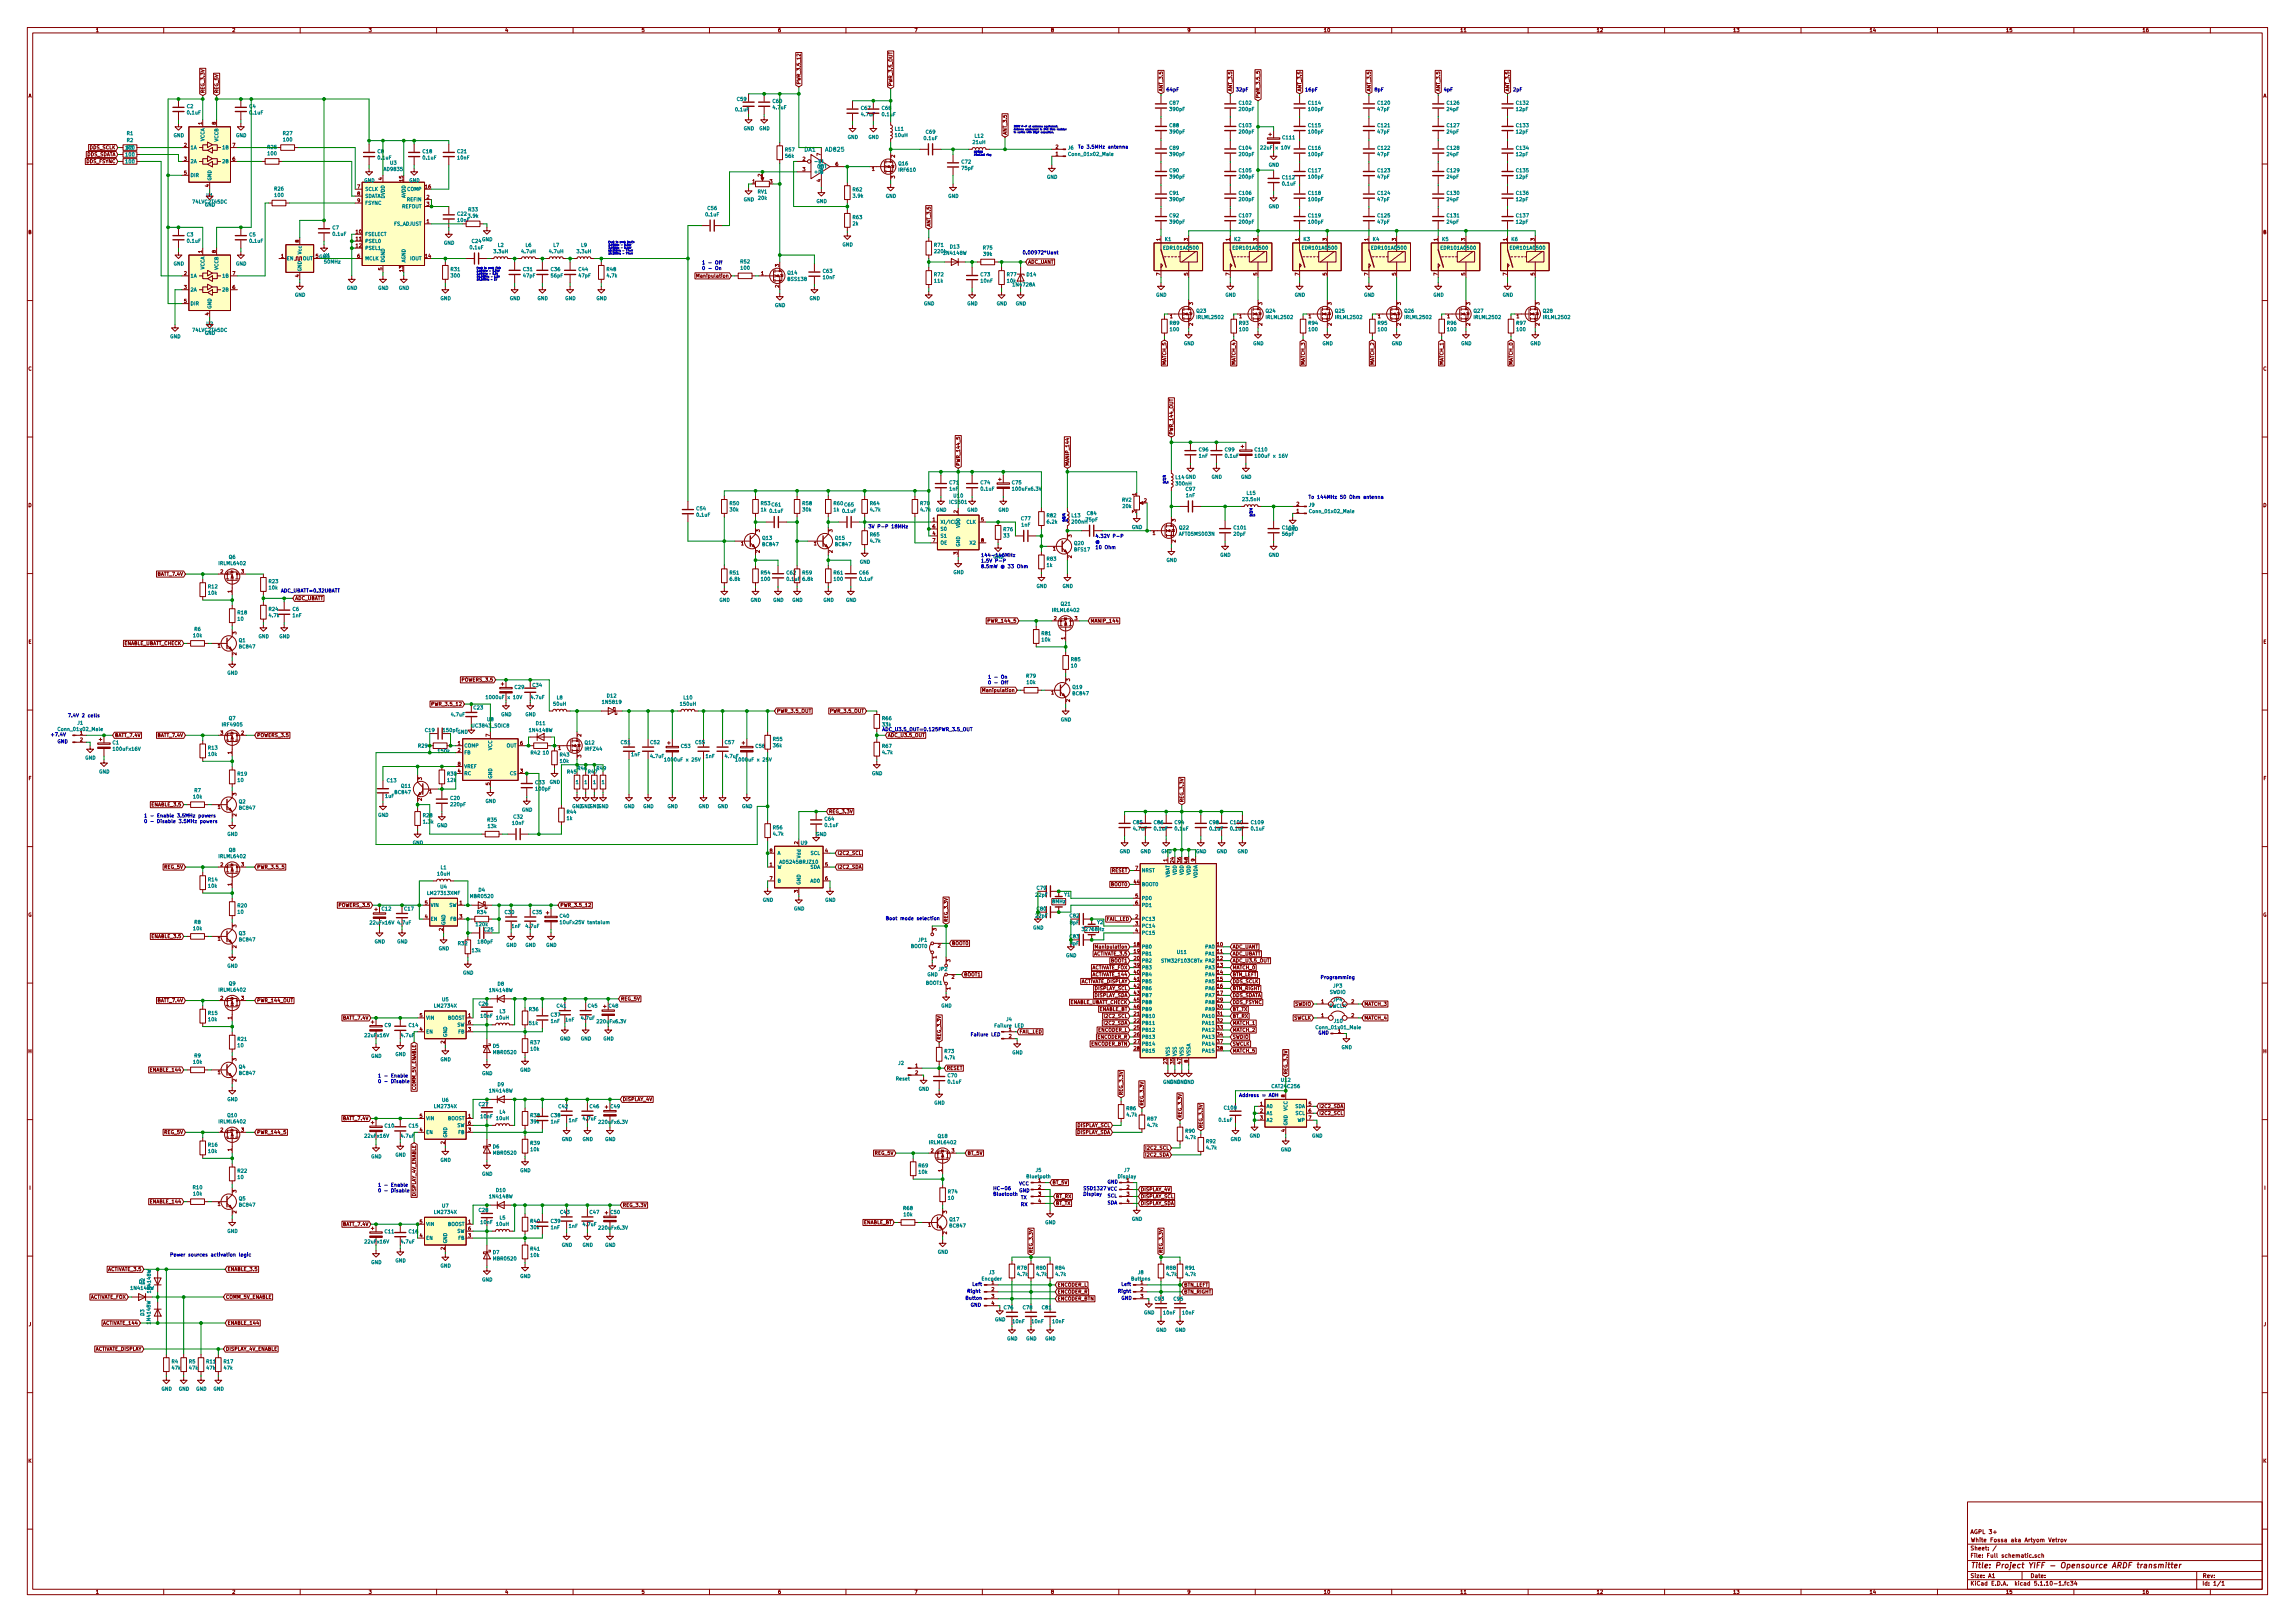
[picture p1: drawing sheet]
<svg xmlns="http://www.w3.org/2000/svg" width="841mm" height="594mm" viewBox="0 0 841 594" stroke-linecap="round" stroke-linejoin="round" font-family="sans-serif">
<defs><g id="words">
<text font-size="2.8" fill="#840000" x="722" y="574.4">Title: Project YIFF - Opensource ARDF transmitter</text>
<g font-size="2.1" fill="#008484">
<text x="294.7" y="55.5">DA1</text>
<text x="302.6" y="55.5">AD825</text>
</g>
<g font-size="2.1" fill="#840000">
<text x="722" y="561.8">AGPL 3+</text>
<text x="722" y="567.8">Sheet: /</text>
<text x="722" y="564.8">White Fossa aka Artyom Vetrov</text>
<text x="722" y="570.5">File: Full schematic.sch</text>
<text x="722" y="580.7">KiCad E.D.A. kicad 5.1.10-1.fc34</text>
<text x="722" y="577.9">Size: A1</text>
<text x="744" y="577.9">Date:</text>
<text x="807" y="577.9">Rev:</text>
<text x="807" y="580.7">Id: 1/1</text>
</g>
<g font-size="1.8" fill="#840000">
<text x="35" y="11.7">1</text>
<text x="85" y="11.7">2</text>
<text x="135" y="11.7">3</text>
<text x="185" y="11.7">4</text>
<text x="235" y="11.7">5</text>
<text x="285" y="11.7">6</text>
<text x="335" y="11.7">7</text>
<text x="385" y="11.7">8</text>
<text x="435" y="11.7">9</text>
<text x="485" y="11.7">10</text>
<text x="535" y="11.7">11</text>
<text x="585" y="11.7">12</text>
<text x="635" y="11.7">13</text>
<text x="685" y="11.7">14</text>
<text x="735" y="11.7">15</text>
<text x="785" y="11.7">16</text>
<text x="10.4" y="35.7">A</text>
<text x="74.9" y="34.2" transform="rotate(-90 74.9 34.2)">REG_3.3V</text>
<text x="80" y="34.2" transform="rotate(-90 80 34.2)">REG_5V</text>
<text x="293.4" y="31" transform="rotate(-90 293.4 31)">PWR_3.5_12</text>
<text x="327" y="31.7" transform="rotate(-90 327 31.7)">PWR_3.5_OUT</text>
<text x="426.1" y="33.6" transform="rotate(-90 426.1 33.6)">ANT_3.5</text>
<text x="451.5" y="33.6" transform="rotate(-90 451.5 33.6)">ANT_3.5</text>
<text x="476.9" y="33.6" transform="rotate(-90 476.9 33.6)">ANT_3.5</text>
<text x="502.3" y="33.6" transform="rotate(-90 502.3 33.6)">ANT_3.5</text>
<text x="527.7" y="33.6" transform="rotate(-90 527.7 33.6)">ANT_3.5</text>
<text x="553.1" y="33.6" transform="rotate(-90 553.1 33.6)">ANT_3.5</text>
<text x="829.4" y="35.7">A</text>
<text x="461.6" y="36.1" transform="rotate(-90 461.6 36.1)">PWR_3.5_5</text>
<text x="74" y="45.6" transform="rotate(-90 74 45.6)">1</text>
<text x="79.1" y="45.6" transform="rotate(-90 79.1 45.6)">8</text>
<text x="67.5" y="53.8">2</text>
<text x="85.2" y="53.8">7</text>
<text x="368.9" y="49.5" transform="rotate(-90 368.9 49.5)">ANT_3.5</text>
<text x="31.6" y="57.2">DDS_SDATA</text>
<text x="31.7" y="59.8">DDS_FSYNC</text>
<text x="32.9" y="54.7">DDS_SCLK</text>
<text x="67.5" y="58.9">3</text>
<text x="85.2" y="58.9">6</text>
<text x="294.2" y="58.9">2</text>
<text x="300.7" y="57.1" transform="rotate(-90 300.7 57.1)">7</text>
<text x="327.9" y="57.7" transform="rotate(-90 327.9 57.7)">2</text>
<text x="386.9" y="57">1</text>
<text x="386.9" y="54.4">2</text>
<text x="67.5" y="64">5</text>
<text x="140.1" y="66" transform="rotate(-90 140.1 66)">4</text>
<text x="279.1" y="64.7" transform="rotate(-90 279.1 64.7)">2</text>
<text x="294.2" y="62.7">3</text>
<text x="306.2" y="60.8">6</text>
<text x="319.6" y="62.6">1</text>
<text x="327.9" y="65.3" transform="rotate(-90 327.9 65.3)">3</text>
<text x="76.6" y="68.5" transform="rotate(-90 76.6 68.5)">4</text>
<text x="131" y="69">7</text>
<text x="131" y="71.6">8</text>
<text x="147.7" y="66.4" transform="rotate(-90 147.7 66.4)">15</text>
<text x="155.9" y="69">16</text>
<text x="275.7" y="67.1">1</text>
<text x="282.1" y="67.1">3</text>
<text x="300.7" y="66.6" transform="rotate(-90 300.7 66.6)">4</text>
<text x="131" y="74.1">9</text>
<text x="156.4" y="72.8">2</text>
<text x="156.4" y="75.4">3</text>
<text x="156.4" y="81.7">1</text>
<text x="341" y="83.1" transform="rotate(-90 341 83.1)">ANT_3.5</text>
<text x="10.4" y="85.7">B</text>
<text x="109.6" y="88.8" transform="rotate(-90 109.6 88.8)">8</text>
<text x="130.5" y="85.5">10</text>
<text x="130.5" y="88.1">11</text>
<text x="425.2" y="88.2" transform="rotate(-90 425.2 88.2)">1</text>
<text x="435.4" y="88.2" transform="rotate(-90 435.4 88.2)">3</text>
<text x="450.6" y="88.2" transform="rotate(-90 450.6 88.2)">1</text>
<text x="460.8" y="88.2" transform="rotate(-90 460.8 88.2)">3</text>
<text x="476" y="88.2" transform="rotate(-90 476 88.2)">1</text>
<text x="486.2" y="88.2" transform="rotate(-90 486.2 88.2)">3</text>
<text x="501.4" y="88.2" transform="rotate(-90 501.4 88.2)">1</text>
<text x="511.6" y="88.2" transform="rotate(-90 511.6 88.2)">3</text>
<text x="526.8" y="88.2" transform="rotate(-90 526.8 88.2)">1</text>
<text x="537" y="88.2" transform="rotate(-90 537 88.2)">3</text>
<text x="552.2" y="88.2" transform="rotate(-90 552.2 88.2)">1</text>
<text x="562.4" y="88.2" transform="rotate(-90 562.4 88.2)">3</text>
<text x="829.4" y="85.7">B</text>
<text x="74" y="92.6" transform="rotate(-90 74 92.6)">1</text>
<text x="79.1" y="92.6" transform="rotate(-90 79.1 92.6)">8</text>
<text x="103" y="94.4">1</text>
<text x="130.5" y="90.6">12</text>
<text x="131" y="94.4">6</text>
<text x="155.9" y="94.4">14</text>
<text x="67.5" y="100.8">2</text>
<text x="85.2" y="100.8">7</text>
<text x="109.6" y="101.5" transform="rotate(-90 109.6 101.5)">4</text>
<text x="140.1" y="99" transform="rotate(-90 140.1 99)">5</text>
<text x="147.7" y="99.5" transform="rotate(-90 147.7 99.5)">13</text>
<text x="256.3" y="101.7">Manipulation</text>
<text x="278.9" y="100.8">1</text>
<text x="285.5" y="97.7" transform="rotate(-90 285.5 97.7)">3</text>
<text x="376.7" y="96.6">ADC_UANT</text>
<text x="425.2" y="100.9" transform="rotate(-90 425.2 100.9)">7</text>
<text x="435.4" y="100.9" transform="rotate(-90 435.4 100.9)">5</text>
<text x="450.6" y="100.9" transform="rotate(-90 450.6 100.9)">7</text>
<text x="460.8" y="100.9" transform="rotate(-90 460.8 100.9)">5</text>
<text x="476" y="100.9" transform="rotate(-90 476 100.9)">7</text>
<text x="486.2" y="100.9" transform="rotate(-90 486.2 100.9)">5</text>
<text x="501.4" y="100.9" transform="rotate(-90 501.4 100.9)">7</text>
<text x="511.6" y="100.9" transform="rotate(-90 511.6 100.9)">5</text>
<text x="526.8" y="100.9" transform="rotate(-90 526.8 100.9)">7</text>
<text x="537" y="100.9" transform="rotate(-90 537 100.9)">5</text>
<text x="552.2" y="100.9" transform="rotate(-90 552.2 100.9)">7</text>
<text x="562.4" y="100.9" transform="rotate(-90 562.4 100.9)">5</text>
<text x="67.5" y="105.9">3</text>
<text x="85.2" y="105.9">6</text>
<text x="285.5" y="105.3" transform="rotate(-90 285.5 105.3)">2</text>
<text x="67.5" y="110.9">5</text>
<text x="437.1" y="111.7" transform="rotate(-90 437.1 111.7)">3</text>
<text x="462.5" y="111.7" transform="rotate(-90 462.5 111.7)">3</text>
<text x="487.9" y="111.7" transform="rotate(-90 487.9 111.7)">3</text>
<text x="513.3" y="111.7" transform="rotate(-90 513.3 111.7)">3</text>
<text x="538.7" y="111.7" transform="rotate(-90 538.7 111.7)">3</text>
<text x="564.1" y="111.7" transform="rotate(-90 564.1 111.7)">3</text>
<text x="76.6" y="115.5" transform="rotate(-90 76.6 115.5)">4</text>
<text x="428.8" y="116.5">1</text>
<text x="437.1" y="119.3" transform="rotate(-90 437.1 119.3)">2</text>
<text x="454.2" y="116.5">1</text>
<text x="462.5" y="119.3" transform="rotate(-90 462.5 119.3)">2</text>
<text x="479.6" y="116.5">1</text>
<text x="487.9" y="119.3" transform="rotate(-90 487.9 119.3)">2</text>
<text x="505" y="116.5">1</text>
<text x="513.3" y="119.3" transform="rotate(-90 513.3 119.3)">2</text>
<text x="530.4" y="116.5">1</text>
<text x="538.7" y="119.3" transform="rotate(-90 538.7 119.3)">2</text>
<text x="555.8" y="116.5">1</text>
<text x="564.1" y="119.3" transform="rotate(-90 564.1 119.3)">2</text>
<text x="10.4" y="135.7">C</text>
<text x="427.4" y="133.7" transform="rotate(-90 427.4 133.7)">MATCH_5</text>
<text x="452.8" y="133.7" transform="rotate(-90 452.8 133.7)">MATCH_4</text>
<text x="478.2" y="133.7" transform="rotate(-90 478.2 133.7)">MATCH_3</text>
<text x="503.6" y="133.7" transform="rotate(-90 503.6 133.7)">MATCH_2</text>
<text x="529" y="133.7" transform="rotate(-90 529 133.7)">MATCH_1</text>
<text x="554.4" y="133.7" transform="rotate(-90 554.4 133.7)">MATCH_0</text>
<text x="829.4" y="135.7">C</text>
<text x="429.9" y="159.3" transform="rotate(-90 429.9 159.3)">PWR_144_OUT</text>
<text x="351.8" y="170.7" transform="rotate(-90 351.8 170.7)">PWR_144_5</text>
<text x="391.8" y="170.7" transform="rotate(-90 391.8 170.7)">MANIP_144</text>
<text x="10.4" y="185.7">D</text>
<text x="416.3" y="181.5" transform="rotate(-90 416.3 181.5)">1</text>
<text x="419.3" y="184">2</text>
<text x="475.1" y="185.2">2</text>
<text x="829.4" y="185.7">D</text>
<text x="341.8" y="191">1</text>
<text x="350.9" y="187.9" transform="rotate(-90 350.9 187.9)">2</text>
<text x="359.6" y="191">5</text>
<text x="416.3" y="187.9" transform="rotate(-90 416.3 187.9)">3</text>
<text x="430.8" y="191.1" transform="rotate(-90 430.8 191.1)">3</text>
<text x="475.1" y="187.8">1</text>
<text x="278.4" y="194.9" transform="rotate(-90 278.4 194.9)">3</text>
<text x="305.1" y="194.9" transform="rotate(-90 305.1 194.9)">3</text>
<text x="341.8" y="196">4</text>
<text x="341.8" y="193.5">6</text>
<text x="392.7" y="196.8" transform="rotate(-90 392.7 196.8)">3</text>
<text x="422.4" y="195.9">1</text>
<text x="271.6" y="199.7">1</text>
<text x="278.4" y="202.5" transform="rotate(-90 278.4 202.5)">2</text>
<text x="298.3" y="199.7">1</text>
<text x="305.1" y="202.5" transform="rotate(-90 305.1 202.5)">2</text>
<text x="341.8" y="198.6">7</text>
<text x="350.9" y="203.1" transform="rotate(-90 350.9 203.1)">3</text>
<text x="359.6" y="198.6">8</text>
<text x="385.9" y="201.6">1</text>
<text x="430.8" y="198.7" transform="rotate(-90 430.8 198.7)">2</text>
<text x="392.7" y="204.4" transform="rotate(-90 392.7 204.4)">2</text>
<text x="57.8" y="210.9">BATT_7.4V</text>
<text x="80.8" y="210">2</text>
<text x="88.4" y="210">3</text>
<text x="84.8" y="217.1" transform="rotate(-90 84.8 217.1)">1</text>
<text x="108.1" y="219.8">ADC_UBATT</text>
<text x="386.2" y="227.1">2</text>
<text x="393.9" y="227.1">3</text>
<text x="86.6" y="232.3" transform="rotate(-90 86.6 232.3)">3</text>
<text x="362.6" y="228">PWR_144_5</text>
<text x="399.6" y="228">MANIP_144</text>
<text x="10.4" y="235.7">E</text>
<text x="45" y="236.3">ENABLE_UBATT_CHECK</text>
<text x="79.8" y="237.2">1</text>
<text x="86.6" y="240" transform="rotate(-90 86.6 240)">2</text>
<text x="390.3" y="234.2" transform="rotate(-90 390.3 234.2)">1</text>
<text x="829.4" y="235.7">E</text>
<text x="169.5" y="249.6">POWERS_3.5</text>
<text x="392" y="249.5" transform="rotate(-90 392 249.5)">3</text>
<text x="361.1" y="253.4">Manipulation</text>
<text x="385.3" y="254.3">1</text>
<text x="392" y="257.1" transform="rotate(-90 392 257.1)">2</text>
<text x="158.9" y="258.5">PWR_3.5_12</text>
<text x="284.6" y="261.1">PWR_3.5_OUT</text>
<text x="304.4" y="261.1">PWR_3.5_OUT</text>
<text x="29.4" y="269.1">1</text>
<text x="42.1" y="269.9">BATT_7.4V</text>
<text x="57.8" y="269.9">BATT_7.4V</text>
<text x="80.8" y="269.1">3</text>
<text x="88.4" y="269.1">2</text>
<text x="94.1" y="269.9">POWERS_3.5</text>
<text x="179.5" y="269.8" transform="rotate(-90 179.5 269.8)">7</text>
<text x="213" y="269.8" transform="rotate(-90 213 269.8)">2</text>
<text x="325.3" y="269.9">ADC_U3.5_OUT</text>
<text x="29.4" y="271.6">2</text>
<text x="167.8" y="272.9">1</text>
<text x="167.8" y="275.4">2</text>
<text x="190.7" y="272.9">6</text>
<text x="204.6" y="274.6">1</text>
<text x="84.8" y="276.1" transform="rotate(-90 84.8 276.1)">1</text>
<text x="167.8" y="280.5">8</text>
<text x="213" y="277.4" transform="rotate(-90 213 277.4)">3</text>
<text x="10.5" y="285.7">F</text>
<text x="154.6" y="285.7" transform="rotate(-90 154.6 285.7)">3</text>
<text x="167.8" y="283">4</text>
<text x="179.5" y="287.6" transform="rotate(-90 179.5 287.6)">5</text>
<text x="190.7" y="283">3</text>
<text x="829.5" y="285.7">F</text>
<text x="86.6" y="291.4" transform="rotate(-90 86.6 291.4)">3</text>
<text x="154.6" y="293.3" transform="rotate(-90 154.6 293.3)">2</text>
<text x="157.3" y="290.5">1</text>
<text x="433.7" y="293.9" transform="rotate(-90 433.7 293.9)">REG_3.3V</text>
<text x="55.8" y="295.3">ENABLE_3.5</text>
<text x="79.8" y="296.2">1</text>
<text x="86.6" y="299" transform="rotate(-90 86.6 299)">2</text>
<text x="303.7" y="297.9">REG_3.3V</text>
<text x="292.5" y="309.2" transform="rotate(-90 292.5 309.2)">2</text>
<text x="80.8" y="317.3">2</text>
<text x="88.4" y="317.3">3</text>
<text x="282.1" y="317.3">1</text>
<text x="282.1" y="312.2">8</text>
<text x="302.4" y="312.2">4</text>
<text x="302.4" y="317.3">5</text>
<text x="306.9" y="313.1">I2C2_SCL</text>
<text x="427.7" y="315.5" transform="rotate(-90 427.7 315.5)">1</text>
<text x="430.3" y="316" transform="rotate(-90 430.3 316)">24</text>
<text x="432.8" y="316" transform="rotate(-90 432.8 316)">36</text>
<text x="435.4" y="316" transform="rotate(-90 435.4 316)">48</text>
<text x="437.9" y="315.5" transform="rotate(-90 437.9 315.5)">9</text>
<text x="60.2" y="318.2">REG_5V</text>
<text x="94.1" y="318.2">PWR_3.5_5</text>
<text x="282.1" y="322.4">7</text>
<text x="302.4" y="322.4">6</text>
<text x="306.9" y="318.2">I2C2_SDA</text>
<text x="407.3" y="319.5">RESET</text>
<text x="415.6" y="323.7">44</text>
<text x="416.1" y="318.6">7</text>
<text x="84.8" y="324.4" transform="rotate(-90 84.8 324.4)">1</text>
<text x="292.5" y="326.9" transform="rotate(-90 292.5 326.9)">3</text>
<text x="407.1" y="324.6">BOOT0</text>
<text x="416.1" y="328.7">5</text>
<text x="10.3" y="335.7">G</text>
<text x="124.4" y="332.2">POWERS_3.5</text>
<text x="155.7" y="331.3">5</text>
<text x="168.4" y="331.3">1</text>
<text x="205.3" y="332.2">PWR_3.5_12</text>
<text x="416.1" y="331.3">6</text>
<text x="829.3" y="335.7">G</text>
<text x="86.6" y="339.6" transform="rotate(-90 86.6 339.6)">3</text>
<text x="155.7" y="336.4">4</text>
<text x="162.3" y="340.9" transform="rotate(-90 162.3 340.9)">2</text>
<text x="168.4" y="336.4">3</text>
<text x="343.2" y="340.9" transform="rotate(-90 343.2 340.9)">3</text>
<text x="347.3" y="337.7" transform="rotate(-90 347.3 337.7)">REG_3.3V</text>
<text x="405.4" y="337.3">FAIL_LED</text>
<text x="416.1" y="336.4">2</text>
<text x="416.1" y="338.9">3</text>
<text x="416.1" y="341.4">4</text>
<text x="55.8" y="343.6">ENABLE_3.5</text>
<text x="79.8" y="344.5">1</text>
<text x="86.6" y="347.3" transform="rotate(-90 86.6 347.3)">2</text>
<text x="343.7" y="347">2</text>
<text x="348.8" y="346.1">BOOT0</text>
<text x="402.3" y="347.4">Manipulation</text>
<text x="415.6" y="346.5">18</text>
<text x="446.1" y="346.5">10</text>
<text x="451.6" y="347.4">ADC_UANT</text>
<text x="343.2" y="351.1" transform="rotate(-90 343.2 351.1)">1</text>
<text x="348.2" y="352.3" transform="rotate(-90 348.2 352.3)">3</text>
<text x="400.9" y="350">ACTIVATE_3.5</text>
<text x="407.1" y="352.5">BOOT1</text>
<text x="415.6" y="349.1">19</text>
<text x="415.6" y="351.6">20</text>
<text x="446.1" y="349.1">11</text>
<text x="446.1" y="351.6">12</text>
<text x="451.6" y="350">ADC_UBATT</text>
<text x="451.6" y="352.5">ADC_U3.5_OUT</text>
<text x="348.8" y="358.5">2</text>
<text x="353.2" y="357.6">BOOT1</text>
<text x="399.8" y="355">ACTIVATE_FOX</text>
<text x="400.5" y="357.6">ACTIVATE_144</text>
<text x="415.6" y="354.1">39</text>
<text x="415.6" y="356.7">40</text>
<text x="415.6" y="359.2">41</text>
<text x="446.1" y="354.1">13</text>
<text x="446.1" y="356.7">14</text>
<text x="446.1" y="359.2">15</text>
<text x="451.6" y="355">MATCH_0</text>
<text x="451.6" y="357.6">BTN_LEFT</text>
<text x="348.2" y="362.5" transform="rotate(-90 348.2 362.5)">1</text>
<text x="395.7" y="360.1">ACTIVATE_DISPLAY</text>
<text x="400.8" y="365.2">DISPLAY_SDA</text>
<text x="401" y="362.7">DISPLAY_SCL</text>
<text x="415.6" y="361.8">42</text>
<text x="415.6" y="364.3">43</text>
<text x="446.1" y="361.8">16</text>
<text x="446.1" y="364.3">17</text>
<text x="451.6" y="365.2">DDS_SDATA</text>
<text x="451.6" y="360.1">DDS_SCLK</text>
<text x="451.6" y="362.7">BTN_RIGHT</text>
<text x="57.8" y="367.1">BATT_7.4V</text>
<text x="80.8" y="366.2">2</text>
<text x="88.4" y="366.2">3</text>
<text x="94.1" y="367.1">PWR_144_OUT</text>
<text x="227.5" y="366.5">REG_5V</text>
<text x="391.7" y="367.7">ENABLE_UBATT_CHECK</text>
<text x="402.6" y="370.3">ENABLE_BT</text>
<text x="415.6" y="371.9">21</text>
<text x="415.6" y="366.8">45</text>
<text x="415.6" y="369.4">46</text>
<text x="446.1" y="371.9">31</text>
<text x="446.1" y="366.8">29</text>
<text x="446.1" y="369.4">30</text>
<text x="451.6" y="367.7">DDS_FSYNC</text>
<text x="451.6" y="370.3">BT_TX</text>
<text x="474.5" y="368.4">SWDIO</text>
<text x="484.2" y="367.5">1</text>
<text x="495.2" y="367.5">2</text>
<text x="499.9" y="368.4">MATCH_3</text>
<text x="84.8" y="373.3" transform="rotate(-90 84.8 373.3)">1</text>
<text x="125.8" y="373.5">BATT_7.4V</text>
<text x="153.8" y="377.6">4</text>
<text x="153.8" y="372.6">5</text>
<text x="171.6" y="372.6">1</text>
<text x="171.6" y="377.6">3</text>
<text x="171.6" y="375.1">6</text>
<text x="369.7" y="377.6">1</text>
<text x="402.3" y="377.9">ENCODER_L</text>
<text x="404.8" y="375.4">I2C2_SDA</text>
<text x="405" y="372.8">I2C2_SCL</text>
<text x="415.6" y="374.5">22</text>
<text x="415.6" y="377">25</text>
<text x="446.1" y="374.5">32</text>
<text x="446.1" y="377">33</text>
<text x="451.6" y="375.4">MATCH_1</text>
<text x="451.6" y="377.9">MATCH_2</text>
<text x="451.6" y="372.8">BT_RX</text>
<text x="474.1" y="373.5">SWCLK</text>
<text x="484.2" y="372.6">1</text>
<text x="495.2" y="372.6">2</text>
<text x="499.9" y="373.5">MATCH_4</text>
<text x="162.9" y="382.2" transform="rotate(-90 162.9 382.2)">2</text>
<text x="344.8" y="380.9" transform="rotate(-90 344.8 380.9)">REG_3.3V</text>
<text x="369.7" y="380.2">2</text>
<text x="373.5" y="378.5">FAIL_LED</text>
<text x="399.8" y="383">ENCODER_BTN</text>
<text x="402.1" y="380.4">ENCODER_R</text>
<text x="415.6" y="379.5">26</text>
<text x="415.6" y="382.1">27</text>
<text x="446.1" y="379.5">34</text>
<text x="446.1" y="382.1">37</text>
<text x="451.6" y="380.4">SWDIO</text>
<text x="451.6" y="383">SWCLK</text>
<text x="490.4" y="378.3">1</text>
<text x="10.4" y="385.7">H</text>
<text x="86.6" y="388.5" transform="rotate(-90 86.6 388.5)">3</text>
<text x="415.6" y="384.6">28</text>
<text x="427.7" y="389.7" transform="rotate(-90 427.7 389.7)">23</text>
<text x="430.3" y="389.7" transform="rotate(-90 430.3 389.7)">35</text>
<text x="432.8" y="389.7" transform="rotate(-90 432.8 389.7)">47</text>
<text x="435.4" y="389.2" transform="rotate(-90 435.4 389.2)">8</text>
<text x="446.1" y="384.6">38</text>
<text x="451.6" y="385.5">MATCH_5</text>
<text x="829.4" y="385.7">H</text>
<text x="55.3" y="392.5">ENABLE_144</text>
<text x="79.8" y="393.4">1</text>
<text x="335.4" y="391">1</text>
<text x="335.4" y="393.5">2</text>
<text x="346.9" y="391.9">RESET</text>
<text x="471.8" y="393.6" transform="rotate(-90 471.8 393.6)">REG_3.3V</text>
<text x="86.6" y="396.2" transform="rotate(-90 86.6 396.2)">2</text>
<text x="152.4" y="399.5" transform="rotate(-90 152.4 399.5)">COMM_5V_ENABLE</text>
<text x="411.5" y="401.2" transform="rotate(-90 411.5 401.2)">REG_3.3V</text>
<text x="470.9" y="401.9" transform="rotate(-90 470.9 401.9)">8</text>
<text x="228.1" y="403.3">DISPLAY_4V</text>
<text x="419.1" y="405.1" transform="rotate(-90 419.1 405.1)">REG_3.3V</text>
<text x="461.8" y="404.9">1</text>
<text x="461.8" y="407.5">2</text>
<text x="479.6" y="404.9">5</text>
<text x="479.6" y="407.5">6</text>
<text x="483.4" y="405.8">I2C2_SDA</text>
<text x="125.8" y="410.3">BATT_7.4V</text>
<text x="153.8" y="409.4">5</text>
<text x="171.6" y="409.4">1</text>
<text x="171.6" y="411.9">6</text>
<text x="394.7" y="412.8">DISPLAY_SCL</text>
<text x="433.1" y="409.5" transform="rotate(-90 433.1 409.5)">REG_3.3V</text>
<text x="440.7" y="413.3" transform="rotate(-90 440.7 413.3)">REG_3.3V</text>
<text x="461.8" y="410">3</text>
<text x="479.6" y="410">7</text>
<text x="483.4" y="408.4">I2C2_SCL</text>
<text x="60.2" y="415.4">REG_5V</text>
<text x="80.8" y="414.5">2</text>
<text x="88.4" y="414.5">3</text>
<text x="94.1" y="415.4">PWR_144_5</text>
<text x="153.8" y="414.5">4</text>
<text x="162.9" y="419" transform="rotate(-90 162.9 419)">2</text>
<text x="171.6" y="414.5">3</text>
<text x="394.5" y="415.4">DISPLAY_SDA</text>
<text x="470.9" y="414.6" transform="rotate(-90 470.9 414.6)">4</text>
<text x="84.8" y="421.6" transform="rotate(-90 84.8 421.6)">1</text>
<text x="320.5" y="423">REG_5V</text>
<text x="341.1" y="422.1">2</text>
<text x="348.8" y="422.1">3</text>
<text x="354.5" y="423">BT_5V</text>
<text x="420" y="423.6">I2C2_SDA</text>
<text x="420.2" y="421.1">I2C2_SCL</text>
<text x="345.2" y="429.2" transform="rotate(-90 345.2 429.2)">1</text>
<text x="10.7" y="435.7">I</text>
<text x="86.6" y="436.8" transform="rotate(-90 86.6 436.8)">3</text>
<text x="380.5" y="432.9">1</text>
<text x="380.5" y="435.4">2</text>
<text x="380.5" y="438">3</text>
<text x="385.6" y="433.8">BT_5V</text>
<text x="412.9" y="432.9">1</text>
<text x="412.9" y="435.4">2</text>
<text x="412.9" y="438">3</text>
<text x="418" y="436.3">DISPLAY_4V</text>
<text x="829.7" y="435.7">I</text>
<text x="55.3" y="440.8">ENABLE_144</text>
<text x="79.8" y="441.7">1</text>
<text x="152.4" y="438.4" transform="rotate(-90 152.4 438.4)">DISPLAY_4V_ENABLE</text>
<text x="228.1" y="442">REG_3.3V</text>
<text x="380.5" y="440.5">4</text>
<text x="386.9" y="438.9">BT_RX</text>
<text x="386.9" y="441.4">BT_TX</text>
<text x="412.9" y="440.5">4</text>
<text x="418" y="441.4">DISPLAY_SDA</text>
<text x="418" y="438.9">DISPLAY_SCL</text>
<text x="86.6" y="444.4" transform="rotate(-90 86.6 444.4)">2</text>
<text x="125.8" y="449">BATT_7.4V</text>
<text x="153.8" y="448.1">5</text>
<text x="171.6" y="448.1">1</text>
<text x="316.3" y="448.4">ENABLE_BT</text>
<text x="340.2" y="449.3">1</text>
<text x="347" y="444.4" transform="rotate(-90 347 444.4)">3</text>
<text x="153.8" y="453.2">4</text>
<text x="171.6" y="453.2">3</text>
<text x="171.6" y="450.7">6</text>
<text x="347" y="452" transform="rotate(-90 347 452)">2</text>
<text x="162.9" y="457.8" transform="rotate(-90 162.9 457.8)">2</text>
<text x="378.5" y="459" transform="rotate(-90 378.5 459)">REG_3.3V</text>
<text x="426.1" y="459" transform="rotate(-90 426.1 459)">REG_3.3V</text>
<text x="39.6" y="465.5">ACTIVATE_3.5</text>
<text x="83.3" y="465.5">ENABLE_3.5</text>
<text x="363.4" y="470.4">1</text>
<text x="363.4" y="472.9">2</text>
<text x="387.5" y="473.8">ENCODER_R</text>
<text x="387.5" y="471.2">ENCODER_L</text>
<text x="418" y="470.4">1</text>
<text x="418" y="472.9">2</text>
<text x="433.9" y="473.8">BTN_RIGHT</text>
<text x="433.9" y="471.2">BTN_LEFT</text>
<text x="32.7" y="475.7">ACTIVATE_FOX</text>
<text x="82.7" y="475.7">COMM_5V_ENABLE</text>
<text x="363.4" y="475.4">3</text>
<text x="363.4" y="478">4</text>
<text x="387.5" y="476.3">ENCODER_BTN</text>
<text x="418" y="475.4">3</text>
<text x="10.5" y="485.7">J</text>
<text x="37.9" y="485.2">ACTIVATE_144</text>
<text x="83.3" y="485.2">ENABLE_144</text>
<text x="829.5" y="485.7">J</text>
<text x="34.4" y="494.7">ACTIVATE_DISPLAY</text>
<text x="82.7" y="494.7">DISPLAY_4V_ENABLE</text>
<text x="10.4" y="535.7">K</text>
<text x="829.4" y="535.7">K</text>
<text x="35" y="583.7">1</text>
<text x="85" y="583.7">2</text>
<text x="135" y="583.7">3</text>
<text x="185" y="583.7">4</text>
<text x="235" y="583.7">5</text>
<text x="285" y="583.7">6</text>
<text x="335" y="583.7">7</text>
<text x="385" y="583.7">8</text>
<text x="435" y="583.7">9</text>
<text x="485" y="583.7">10</text>
<text x="535" y="583.7">11</text>
<text x="585" y="583.7">12</text>
<text x="635" y="583.7">13</text>
<text x="685" y="583.7">14</text>
<text x="735" y="583.7">15</text>
<text x="785" y="583.7">16</text>
</g>
<g font-size="1.8" fill="#0000c2">
<text x="427.4" y="33.5">64pF</text>
<text x="452.8" y="33.5">32pF</text>
<text x="478.2" y="33.5">16pF</text>
<text x="503.6" y="33.5">8pF</text>
<text x="529" y="33.5">4pF</text>
<text x="554.4" y="33.5">2pF</text>
<text x="395" y="54.4">To 3.5MHz antenna</text>
<text x="374.6" y="93.2">0.00972*Uant</text>
<text x="257.2" y="96.8">1 - Off</text>
<text x="479.4" y="182.7">To 144MHz 50 Ohm antenna</text>
<text x="318.1" y="193.5">3V P-P 18MHz</text>
<text x="401.3" y="197">4.32V P-P</text>
<text x="359.4" y="204">144-146MHz</text>
<text x="401.3" y="199.1">@</text>
<text x="401.3" y="201.1">10 Ohm</text>
<text x="359.4" y="206">1.5V P-P</text>
<text x="359.4" y="208.1">8.5mW @ 33 Ohm</text>
<text x="363.9" y="204.5">GND</text>
<text x="102.9" y="217">ADC_UBATT=0.32UBATT</text>
<text x="361.9" y="248.6">1 - On</text>
<text x="24.8" y="262.7">7.4V 2 cells</text>
<text x="18.4" y="269.7">+7.4V</text>
<text x="323.2" y="267.8">ADC_U3.5_OUT=0.125PWR_3.5_OUT</text>
<text x="21" y="272.2">GND</text>
<text x="52.7" y="299.4">1 - Enable 3.5MHz powers</text>
<text x="52.7" y="301.4">0 - Disable 3.5MHz powers</text>
<text x="324.5" y="337">Boot mode selection</text>
<text x="485.1" y="358.6">Programming</text>
<text x="355.6" y="379.5">Failure LED</text>
<text x="483.1" y="378.9">GND</text>
<text x="138.4" y="394.6">1 - Enable</text>
<text x="138.4" y="396.7">0 - Disable</text>
<text x="454" y="401.8">Address = A0H</text>
<text x="138.4" y="434.6">1 - Enable</text>
<text x="138.4" y="436.7">0 - Disable</text>
<text x="363.9" y="435.9">HC-06</text>
<text x="363.9" y="438">Bluetooth</text>
<text x="373.4" y="434.2">VCC</text>
<text x="373.4" y="436.7">GND</text>
<text x="396.9" y="435.9">SSD1327</text>
<text x="396.9" y="438">Display</text>
<text x="405.8" y="433.5">GND</text>
<text x="405.8" y="436.1">VCC</text>
<text x="374" y="439.2">TX</text>
<text x="374" y="441.8">RX</text>
<text x="405.8" y="438.6">SCL</text>
<text x="405.8" y="441.1">SDA</text>
<text x="62.2" y="460.2">Power sources activation logic</text>
<text x="354.3" y="473.5">Right</text>
<text x="356.2" y="471">Left</text>
<text x="409.6" y="473.5">Right</text>
<text x="410.8" y="471">Left</text>
<text x="353.7" y="476.1">Button</text>
<text x="355.6" y="478.6">GND</text>
<text x="410.8" y="476.1">GND</text>
</g>
<g font-size="1.8" fill="#008484">
<text x="68.5" y="39.6">C2</text>
<text x="68.7" y="41.9">0.1uF</text>
<text x="91.4" y="39.6">C4</text>
<text x="91.6" y="41.9">0.1uF</text>
<text x="269.6" y="40.8">0.1uF</text>
<text x="270.2" y="37">C59</text>
<text x="283.2" y="37.7">C60</text>
<text x="283.3" y="40">4.7uF</text>
<text x="315.6" y="40.2">C67</text>
<text x="323.2" y="40.2">C68</text>
<text x="428.7" y="38.3">C87</text>
<text x="428.8" y="40.6">390pF</text>
<text x="454.2" y="38.3">C102</text>
<text x="454.2" y="40.6">200pF</text>
<text x="479.6" y="38.3">C114</text>
<text x="479.6" y="40.6">100pF</text>
<text x="504.9" y="40.6">47pF</text>
<text x="505" y="38.3">C120</text>
<text x="530.3" y="40.6">24pF</text>
<text x="530.4" y="38.3">C126</text>
<text x="555.7" y="40.6">12pF</text>
<text x="555.8" y="38.3">C132</text>
<text x="272.5" y="47.7">GND</text>
<text x="278.2" y="47.7">GND</text>
<text x="315.7" y="42.5">4.7uF</text>
<text x="323.3" y="42.5">0.1uF</text>
<text x="328" y="47.9">L11</text>
<text x="428.7" y="46.6">C88</text>
<text x="454.2" y="46.6">C103</text>
<text x="479.6" y="46.6">C115</text>
<text x="505" y="46.6">C121</text>
<text x="530.4" y="46.6">C127</text>
<text x="555.8" y="46.6">C133</text>
<text x="46.5" y="52">R2</text>
<text x="46.5" y="49.5">R1</text>
<text x="63.6" y="50.2">GND</text>
<text x="74.9" y="51.9" transform="rotate(-90 74.9 51.9)">VCCA</text>
<text x="80" y="51.9" transform="rotate(-90 80 51.9)">VCCB</text>
<text x="86.4" y="50.2">GND</text>
<text x="103.8" y="49.5">R27</text>
<text x="103.9" y="51.8">100</text>
<text x="310.6" y="50.9">GND</text>
<text x="318.2" y="50.9">GND</text>
<text x="328.1" y="50.2">10uH</text>
<text x="338.7" y="51.3">0.1uF</text>
<text x="339.4" y="49">C69</text>
<text x="356.6" y="52.7">21uH</text>
<text x="357.3" y="50.4">L12</text>
<text x="428.8" y="48.9">390pF</text>
<text x="454.2" y="48.9">200pF</text>
<text x="470.1" y="51">C111</text>
<text x="479.6" y="48.9">100pF</text>
<text x="504.9" y="48.9">47pF</text>
<text x="530.3" y="48.9">24pF</text>
<text x="555.7" y="48.9">12pF</text>
<text x="46.2" y="59.8">100</text>
<text x="46.2" y="57.3">100</text>
<text x="46.5" y="54.7">R3</text>
<text x="69.7" y="54.7">1A</text>
<text x="69.7" y="59.8">2A</text>
<text x="81.7" y="59.8">2B</text>
<text x="81.7" y="54.7">1B</text>
<text x="98.1" y="54.6">R25</text>
<text x="98.2" y="56.9">100</text>
<text x="138.4" y="56.1">C8</text>
<text x="138.6" y="58.4">0.1uF</text>
<text x="155" y="56.1">C18</text>
<text x="155.1" y="58.4">0.1uF</text>
<text x="167.7" y="56.1">C21</text>
<text x="167.7" y="58.4">10nF</text>
<text x="287.8" y="55.5">R57</text>
<text x="287.9" y="57.8">56k</text>
<text x="298.2" y="59.8">-IN</text>
<text x="352.5" y="59.9">C72</text>
<text x="391.4" y="54.8">J6</text>
<text x="392.1" y="57.1">Conn_01x02_Male</text>
<text x="428.7" y="54.8">C89</text>
<text x="428.8" y="57.1">390pF</text>
<text x="454.2" y="54.8">C104</text>
<text x="454.2" y="57.1">200pF</text>
<text x="462.7" y="54.7">22uF x 10V</text>
<text x="479.6" y="54.8">C116</text>
<text x="479.6" y="57.1">100pF</text>
<text x="504.9" y="57.1">47pF</text>
<text x="505" y="54.8">C122</text>
<text x="530.3" y="57.1">24pF</text>
<text x="530.4" y="54.8">C128</text>
<text x="555.7" y="57.1">12pF</text>
<text x="555.8" y="54.8">C134</text>
<text x="69.7" y="64.8">DIR</text>
<text x="140.9" y="62.6">AD9835</text>
<text x="143" y="60.3">U3</text>
<text x="298.2" y="63.6">+IN</text>
<text x="299.4" y="61.7">OUT</text>
<text x="301.6" y="62.6" transform="rotate(-90 301.6 62.6)">-VS</text>
<text x="329.3" y="60.6">Q16</text>
<text x="329.5" y="62.9">IRF610</text>
<text x="352.5" y="62.2">75pF</text>
<text x="383.6" y="65.5">GND</text>
<text x="428.7" y="63.1">C90</text>
<text x="428.8" y="65.4">390pF</text>
<text x="454.2" y="63.1">C105</text>
<text x="454.2" y="65.4">200pF</text>
<text x="464.9" y="61">GND</text>
<text x="470.1" y="65.6">C112</text>
<text x="479.6" y="63.1">C117</text>
<text x="479.6" y="65.4">100pF</text>
<text x="504.9" y="65.4">47pF</text>
<text x="505" y="63.1">C123</text>
<text x="530.3" y="65.4">24pF</text>
<text x="530.4" y="63.1">C129</text>
<text x="555.7" y="65.4">12pF</text>
<text x="555.8" y="63.1">C135</text>
<text x="77.5" y="66.2" transform="rotate(-90 77.5 66.2)">GND</text>
<text x="100.6" y="69.8">R26</text>
<text x="133.4" y="66.7">GND</text>
<text x="133.7" y="69.9">SCLK</text>
<text x="149.3" y="69.9">COMP</text>
<text x="149.9" y="66.7">GND</text>
<text x="277.7" y="70.9">RV1</text>
<text x="312.6" y="70.1">R62</text>
<text x="428.7" y="71.3">C91</text>
<text x="454.2" y="71.3">C106</text>
<text x="470" y="67.9">0.1uF</text>
<text x="479.6" y="71.3">C118</text>
<text x="505" y="71.3">C124</text>
<text x="530.4" y="71.3">C130</text>
<text x="555.8" y="71.3">C136</text>
<text x="70.8" y="74.5">74LVC2T45DC</text>
<text x="75" y="75.6">GND</text>
<text x="75.7" y="72.2">U1</text>
<text x="100.8" y="72.1">100</text>
<text x="133.7" y="72.5">SDATA</text>
<text x="133.7" y="75">FSYNC</text>
<text x="141" y="72.8" transform="rotate(-90 141 72.8)">DVDD</text>
<text x="147.3" y="76.3">REFOUT</text>
<text x="148.6" y="72.8" transform="rotate(-90 148.6 72.8)">AVDD</text>
<text x="149.3" y="73.7">REFIN</text>
<text x="171.7" y="77.4">R33</text>
<text x="259.4" y="76.9">C56</text>
<text x="272.5" y="73.7">GND</text>
<text x="277.9" y="73.2">20k</text>
<text x="299.2" y="74.4">GND</text>
<text x="312.7" y="72.4">3.9k</text>
<text x="324.6" y="72.5">GND</text>
<text x="347.4" y="72.5">GND</text>
<text x="428.8" y="73.7">390pF</text>
<text x="454.2" y="73.7">200pF</text>
<text x="464.9" y="76.3">GND</text>
<text x="479.6" y="73.7">100pF</text>
<text x="504.9" y="73.7">47pF</text>
<text x="530.3" y="73.7">24pF</text>
<text x="555.7" y="73.7">12pF</text>
<text x="144.2" y="82.6">FS_ADJUST</text>
<text x="167.7" y="79">C22</text>
<text x="167.7" y="81.3">10nF</text>
<text x="171.6" y="79.7">3.9k</text>
<text x="258.7" y="79.2">0.1uF</text>
<text x="312.5" y="82.5">2k</text>
<text x="312.6" y="80.2">R63</text>
<text x="428.7" y="79.6">C92</text>
<text x="428.8" y="81.9">390pF</text>
<text x="454.2" y="79.6">C107</text>
<text x="454.2" y="81.9">200pF</text>
<text x="479.6" y="79.6">C119</text>
<text x="479.6" y="81.9">100pF</text>
<text x="504.9" y="81.9">47pF</text>
<text x="505" y="79.6">C125</text>
<text x="530.3" y="81.9">24pF</text>
<text x="530.4" y="79.6">C131</text>
<text x="555.7" y="81.9">12pF</text>
<text x="555.8" y="79.6">C137</text>
<text x="68.5" y="86.6">C3</text>
<text x="68.7" y="88.9">0.1uF</text>
<text x="91.4" y="86.6">C5</text>
<text x="91.6" y="88.9">0.1uF</text>
<text x="121.9" y="84">C7</text>
<text x="122" y="86.4">0.1uF</text>
<text x="133.7" y="86.4">FSELECT</text>
<text x="133.7" y="89">PSEL0</text>
<text x="162.6" y="89.6">GND</text>
<text x="173" y="89">C24</text>
<text x="176.6" y="88.3">GND</text>
<text x="426.9" y="88.3">K1</text>
<text x="452.3" y="88.3">K2</text>
<text x="477.7" y="88.3">K3</text>
<text x="503.1" y="88.3">K4</text>
<text x="528.5" y="88.3">K5</text>
<text x="553.9" y="88.3">K6</text>
<text x="105" y="95.3">EN</text>
<text x="110.5" y="93" transform="rotate(-90 110.5 93)">Vcc</text>
<text x="110.9" y="95.3">OUT</text>
<text x="118.8" y="94.2">X1</text>
<text x="133.7" y="91.5">PSEL1</text>
<text x="133.7" y="95.3">MCLK</text>
<text x="150.3" y="95.3">IOUT</text>
<text x="172.3" y="91.3">0.1uF</text>
<text x="181.1" y="92.7">3.3uH</text>
<text x="182.5" y="90.4">L2</text>
<text x="191.2" y="92.7">4.7uH</text>
<text x="192.7" y="90.4">L6</text>
<text x="201.4" y="92.7">4.7uH</text>
<text x="202.8" y="90.4">L7</text>
<text x="211.6" y="92.7">3.3uH</text>
<text x="213" y="90.4">L9</text>
<text x="308.7" y="90.2">GND</text>
<text x="342.4" y="90.4">R71</text>
<text x="342.6" y="92.7">220k</text>
<text x="345.9" y="93.3">1N4148W</text>
<text x="348.2" y="91">D13</text>
<text x="360.3" y="91.4">R75</text>
<text x="360.5" y="93.7">39k</text>
<text x="426.8" y="91.4">EDR101A0500</text>
<text x="452.2" y="91.4">EDR101A0500</text>
<text x="477.6" y="91.4">EDR101A0500</text>
<text x="503" y="91.4">EDR101A0500</text>
<text x="528.4" y="91.4">EDR101A0500</text>
<text x="553.8" y="91.4">EDR101A0500</text>
<text x="63.6" y="97.2">GND</text>
<text x="69.7" y="101.7">1A</text>
<text x="74.9" y="98.9" transform="rotate(-90 74.9 98.9)">VCCA</text>
<text x="80" y="98.9" transform="rotate(-90 80 98.9)">VCCB</text>
<text x="81.7" y="101.7">1B</text>
<text x="86.4" y="97.2">GND</text>
<text x="110.5" y="99.5" transform="rotate(-90 110.5 99.5)">GND</text>
<text x="119" y="96.5">50MHz</text>
<text x="141" y="96.2" transform="rotate(-90 141 96.2)">DGND</text>
<text x="148.6" y="96.2" transform="rotate(-90 148.6 96.2)">AGND</text>
<text x="165.3" y="99.3">R31</text>
<text x="165.4" y="101.6">300</text>
<text x="191.8" y="99.3">C31</text>
<text x="191.8" y="101.6">47pF</text>
<text x="202" y="99.3">C36</text>
<text x="202" y="101.6">56pF</text>
<text x="212.1" y="99.3">C44</text>
<text x="212.2" y="101.6">47pF</text>
<text x="222.4" y="99.3">R48</text>
<text x="222.5" y="101.6">4.7k</text>
<text x="271.4" y="96.5">R52</text>
<text x="271.6" y="98.8">100</text>
<text x="288.7" y="100.6">Q14</text>
<text x="301.7" y="99.9">C63</text>
<text x="342.4" y="101.2">R72</text>
<text x="359.4" y="101.2">C73</text>
<text x="369.1" y="101.2">R77</text>
<text x="376.3" y="101.2">D14</text>
<text x="69.7" y="106.8">2A</text>
<text x="81.7" y="106.8">2B</text>
<text x="127.1" y="106.1">GND</text>
<text x="138.5" y="106.1">GND</text>
<text x="146.1" y="106.1">GND</text>
<text x="288.8" y="102.9">BSS138</text>
<text x="301.7" y="102.2">10nF</text>
<text x="342.5" y="103.5">11k</text>
<text x="359.5" y="103.5">10nF</text>
<text x="369.1" y="103.5">10k</text>
<text x="371.4" y="104.9">1N4728A</text>
<text x="69.7" y="111.8">DIR</text>
<text x="77.5" y="113.2" transform="rotate(-90 77.5 113.2)">GND</text>
<text x="108" y="108.7">GND</text>
<text x="161.4" y="109.9">GND</text>
<text x="186.8" y="109.9">GND</text>
<text x="196.9" y="109.9">GND</text>
<text x="207.1" y="109.9">GND</text>
<text x="218.5" y="109.9">GND</text>
<text x="283.9" y="112.5">GND</text>
<text x="296.6" y="109.9">GND</text>
<text x="338.5" y="111.8">GND</text>
<text x="354.4" y="111.8">GND</text>
<text x="365.2" y="111.8">GND</text>
<text x="372.2" y="111.8">GND</text>
<text x="423.6" y="108.7">GND</text>
<text x="449" y="108.7">GND</text>
<text x="474.4" y="108.7">GND</text>
<text x="499.8" y="108.7">GND</text>
<text x="525.2" y="108.7">GND</text>
<text x="550.6" y="108.7">GND</text>
<text x="75.7" y="119.2">U2</text>
<text x="428.8" y="119">R89</text>
<text x="438.5" y="114.5">Q23</text>
<text x="438.8" y="116.8">IRLML2502</text>
<text x="454.2" y="119">R93</text>
<text x="463.9" y="114.5">Q24</text>
<text x="464.2" y="116.8">IRLML2502</text>
<text x="479.6" y="119">R94</text>
<text x="489.3" y="114.5">Q25</text>
<text x="489.6" y="116.8">IRLML2502</text>
<text x="505" y="119">R95</text>
<text x="514.7" y="114.5">Q26</text>
<text x="515" y="116.8">IRLML2502</text>
<text x="530.4" y="119">R96</text>
<text x="540.1" y="114.5">Q27</text>
<text x="540.4" y="116.8">IRLML2502</text>
<text x="555.8" y="119">R97</text>
<text x="565.5" y="114.5">Q28</text>
<text x="565.8" y="116.8">IRLML2502</text>
<text x="62.3" y="123.9">GND</text>
<text x="70.8" y="121.5">74LVC2T45DC</text>
<text x="75" y="122.6">GND</text>
<text x="428.9" y="121.3">100</text>
<text x="454.3" y="121.3">100</text>
<text x="479.7" y="121.3">100</text>
<text x="505.1" y="121.3">100</text>
<text x="530.5" y="121.3">100</text>
<text x="555.9" y="121.3">100</text>
<text x="433.8" y="126.4">GND</text>
<text x="459.2" y="126.4">GND</text>
<text x="484.6" y="126.4">GND</text>
<text x="510" y="126.4">GND</text>
<text x="535.4" y="126.4">GND</text>
<text x="560.8" y="126.4">GND</text>
<text x="439.4" y="167.6">1nF</text>
<text x="439.4" y="165.3">C96</text>
<text x="449" y="165.3">C99</text>
<text x="449.1" y="167.6">0.1uF</text>
<text x="460" y="165.3">C110</text>
<text x="460.7" y="167.6">100uF x 16V</text>
<text x="348" y="179.7">1nF</text>
<text x="348" y="177.4">C71</text>
<text x="359.4" y="177.4">C74</text>
<text x="359.5" y="179.7">0.1uF</text>
<text x="370.9" y="177.4">C75</text>
<text x="371.4" y="179.7">100uFx6.3V</text>
<text x="430.9" y="175.5">L14 GND</text>
<text x="431.1" y="177.8">300nH</text>
<text x="434.6" y="179.8">C97</text>
<text x="443.9" y="175.3">GND</text>
<text x="454.7" y="175.3">GND</text>
<text x="267.5" y="185">R50</text>
<text x="278.9" y="185">R53</text>
<text x="282.9" y="185.5">C61</text>
<text x="294.2" y="185">R58</text>
<text x="305.6" y="185">R60</text>
<text x="309.5" y="185.5">C65</text>
<text x="318.9" y="185">R64</text>
<text x="337.3" y="185">R70</text>
<text x="348.2" y="184.5">ICS501</text>
<text x="349.5" y="182.2">U10</text>
<text x="411.2" y="183.7">RV2</text>
<text x="434.7" y="182.1">1nF</text>
<text x="455.6" y="183.5">23.5nH</text>
<text x="456.9" y="181.2">L15</text>
<text x="479.7" y="185.6">J9</text>
<text x="255.3" y="186.9">C54</text>
<text x="255.4" y="189.2">0.1uF</text>
<text x="267.5" y="187.3">30k</text>
<text x="278.9" y="187.3">1k</text>
<text x="282.2" y="187.8">0.1uF</text>
<text x="294.2" y="187.3">30k</text>
<text x="305.5" y="187.3">1k</text>
<text x="308.8" y="187.8">0.1uF</text>
<text x="319" y="187.3">4.7k</text>
<text x="337.4" y="187.3">4.7k</text>
<text x="343" y="187.4">GND</text>
<text x="344.6" y="191.8">XI/ICLK</text>
<text x="354.1" y="191.8">CLK</text>
<text x="354.4" y="187.4">GND</text>
<text x="365.8" y="187.4">GND</text>
<text x="374.3" y="190.6">C77</text>
<text x="383.7" y="189.5">R82</text>
<text x="383.8" y="191.8">6.2k</text>
<text x="392.8" y="189.5">L13</text>
<text x="393" y="191.8">200nH</text>
<text x="398" y="191">75pF</text>
<text x="398.4" y="188.7">C84</text>
<text x="411.5" y="186.1">20k</text>
<text x="480.3" y="187.9">Conn_01x02_Male</text>
<text x="279.5" y="197.7">Q13</text>
<text x="306.1" y="197.7">Q15</text>
<text x="318.9" y="196.4">R65</text>
<text x="344.6" y="196.9">S1</text>
<text x="344.6" y="194.4">S0</text>
<text x="351.8" y="193.4" transform="rotate(-90 351.8 193.4)">VDD</text>
<text x="367.8" y="194.5">R76</text>
<text x="367.8" y="196.8">33</text>
<text x="374.3" y="192.9">1nF</text>
<text x="414.7" y="193.7">GND</text>
<text x="432.2" y="193.9">Q22</text>
<text x="432.4" y="196.2">AFT05MS003N</text>
<text x="452.2" y="196.2">20pF</text>
<text x="452.3" y="193.9">C101</text>
<text x="470" y="196.2">56pF</text>
<text x="470.1" y="193.9">C113</text>
<text x="471.9" y="194.4">GND</text>
<text x="279.6" y="200">BC847</text>
<text x="306.2" y="200">BC847</text>
<text x="319" y="198.8">4.7k</text>
<text x="344.6" y="199.5">OE</text>
<text x="351.8" y="200.4" transform="rotate(-90 351.8 200.4)">GND</text>
<text x="355.6" y="199.5">X2</text>
<text x="393.7" y="199.6">Q20</text>
<text x="393.8" y="201.9">BFS17</text>
<text x="447.1" y="203.9">GND</text>
<text x="464.9" y="203.9">GND</text>
<text x="80.4" y="207">IRLML6402</text>
<text x="83.9" y="204.7">Q6</text>
<text x="315" y="206.4">GND</text>
<text x="383.6" y="207.6">1k</text>
<text x="383.7" y="205.3">R83</text>
<text x="427.4" y="205.8">GND</text>
<text x="76.4" y="215.5">R12</text>
<text x="98.6" y="213.6">R23</text>
<text x="98.6" y="215.9">10k</text>
<text x="267.5" y="210.4">R51</text>
<text x="267.6" y="212.7">6.8k</text>
<text x="278.9" y="210.4">R54</text>
<text x="279" y="212.7">100</text>
<text x="288.3" y="210.4">C62</text>
<text x="288.4" y="212.7">0.1uF</text>
<text x="294.2" y="210.4">R59</text>
<text x="294.3" y="212.7">6.8k</text>
<text x="305.6" y="210.4">R61</text>
<text x="305.7" y="212.7">100</text>
<text x="315" y="210.4">C66</text>
<text x="315.1" y="212.7">0.1uF</text>
<text x="349.3" y="210.3">GND</text>
<text x="379.8" y="215.3">GND</text>
<text x="389.3" y="215.3">GND</text>
<text x="76.4" y="217.8">10k</text>
<text x="263.6" y="220.4">GND</text>
<text x="275" y="220.4">GND</text>
<text x="283.3" y="220.4">GND</text>
<text x="290.3" y="220.4">GND</text>
<text x="301.7" y="220.4">GND</text>
<text x="310" y="220.4">GND</text>
<text x="388.8" y="221.8">Q21</text>
<text x="87.1" y="225">R18</text>
<text x="87.2" y="227.3">10</text>
<text x="98.6" y="223.7">R24</text>
<text x="98.7" y="226.1">4.7k</text>
<text x="107.3" y="223.7">C6</text>
<text x="107.3" y="226.1">1nF</text>
<text x="385.9" y="224.1">IRLML6402</text>
<text x="70.9" y="233.4">10k</text>
<text x="71.3" y="231.1">R6</text>
<text x="94.7" y="233.8">GND</text>
<text x="102.3" y="233.8">GND</text>
<text x="381.8" y="232.6">R81</text>
<text x="87.6" y="235.2">Q1</text>
<text x="87.8" y="237.5">BC847</text>
<text x="381.8" y="234.9">10k</text>
<text x="392.6" y="242.2">R85</text>
<text x="392.6" y="244.5">10</text>
<text x="83.3" y="247.1">GND</text>
<text x="195.2" y="251.6">C34</text>
<text x="376.2" y="248.2">R79</text>
<text x="376.4" y="250.5">10k</text>
<text x="179" y="256">1000uF x 10V</text>
<text x="188.7" y="252.3">C29</text>
<text x="194.7" y="256">4.7uF</text>
<text x="204.1" y="256.2">L8</text>
<text x="221.1" y="257.8">1N5819</text>
<text x="222.5" y="255.5">D12</text>
<text x="250.6" y="256.2">L10</text>
<text x="393.1" y="252.3">Q19</text>
<text x="393.2" y="254.6">BC847</text>
<text x="83.9" y="263.7">Q7</text>
<text x="165.5" y="262.4">4.7uF</text>
<text x="173.6" y="259.8">C23</text>
<text x="183.6" y="262.3">GND</text>
<text x="192.5" y="262.3">GND</text>
<text x="202.9" y="258.5">50uH</text>
<text x="249.5" y="258.5">150uH</text>
<text x="323.4" y="263.8">R66</text>
<text x="21.7" y="267.7">Conn_01x02_Male</text>
<text x="28.4" y="265.4">J1</text>
<text x="81.7" y="266">IRF4905</text>
<text x="155.9" y="268.1">C19</text>
<text x="162.6" y="268.1">150pF</text>
<text x="167.6" y="268.7">GND</text>
<text x="173.3" y="266.4">UC3843_SOIC8</text>
<text x="178.6" y="264.1">U8</text>
<text x="194.2" y="268.1">1N4148W</text>
<text x="196.5" y="265.6">D11</text>
<text x="323.4" y="266.1">33k</text>
<text x="388.7" y="264.2">GND</text>
<text x="41.3" y="272.6">C1</text>
<text x="41.8" y="275">100uFx16V</text>
<text x="76.4" y="274.5">R13</text>
<text x="153.3" y="273.8">R29</text>
<text x="160.6" y="275.7">150k</text>
<text x="170.1" y="273.8">COMP</text>
<text x="180.3" y="274.8" transform="rotate(-90 180.3 274.8)">VCC</text>
<text x="185.6" y="273.8">OUT</text>
<text x="214.4" y="272.6">Q12</text>
<text x="214.5" y="275">IRFZ44</text>
<text x="227.6" y="272.5">C51</text>
<text x="238.4" y="272.5">C52</text>
<text x="249.7" y="273.9">C53</text>
<text x="254.9" y="272.5">C55</text>
<text x="265.7" y="272.5">C57</text>
<text x="277" y="273.9">C58</text>
<text x="283.4" y="271.4">R55</text>
<text x="283.4" y="273.7">36k</text>
<text x="323.4" y="273.9">R67</text>
<text x="31.2" y="278.2">GND</text>
<text x="76.4" y="276.9">10k</text>
<text x="170.1" y="276.3">FB</text>
<text x="170.1" y="281.4">VREF</text>
<text x="194.6" y="276.3">R42</text>
<text x="199.1" y="276.3">10</text>
<text x="205.3" y="277.1">R43</text>
<text x="205.3" y="279.4">10k</text>
<text x="231.4" y="277">1nF</text>
<text x="238.5" y="277.6">4.7uF</text>
<text x="244.4" y="278.9">1000uF x 25V</text>
<text x="258.7" y="277.6">1nF</text>
<text x="265.8" y="277.6">4.7uF</text>
<text x="270.5" y="278.9">1000uF x 25V</text>
<text x="323.5" y="276.2">4.7k</text>
<text x="36.3" y="283.3">GND</text>
<text x="87.1" y="284.1">R19</text>
<text x="87.2" y="286.4">10</text>
<text x="141.9" y="286.5">C13</text>
<text x="164" y="284.1">R30</text>
<text x="164" y="286.4">12k</text>
<text x="170.1" y="283.9">RC</text>
<text x="180.3" y="285.3" transform="rotate(-90 180.3 285.3)">GND</text>
<text x="186.9" y="283.9">CS</text>
<text x="196.2" y="287.2">C33</text>
<text x="201.4" y="287.1">GND</text>
<text x="207.9" y="283.3">R45</text>
<text x="211" y="287.1">1</text>
<text x="211.7" y="282.1">R46</text>
<text x="214.2" y="287.1">1</text>
<text x="215.5" y="283.3">R47</text>
<text x="217.4" y="287.1">1</text>
<text x="218.7" y="282.1">R49</text>
<text x="220.5" y="287.1">1</text>
<text x="319.5" y="283.9">GND</text>
<text x="70.9" y="292.5">10k</text>
<text x="71.3" y="290.1">R7</text>
<text x="141.2" y="292.2">1uF</text>
<text x="144.8" y="290.8">BC847</text>
<text x="147.1" y="288.5">Q11</text>
<text x="165.1" y="293">C20</text>
<text x="196.4" y="289.6">100pF</text>
<text x="87.6" y="294.2">Q2</text>
<text x="87.8" y="296.5">BC847</text>
<text x="138.5" y="299.2">GND</text>
<text x="155.1" y="299.3">R28</text>
<text x="165.3" y="295.3">220pF</text>
<text x="177.9" y="294.1">GND</text>
<text x="188.2" y="299.8">C32</text>
<text x="191.2" y="297.3">GND</text>
<text x="207.8" y="298">R44</text>
<text x="209.6" y="296">GNDGNDGNDGND</text>
<text x="228.7" y="296">GND</text>
<text x="235.7" y="296">GND</text>
<text x="244.6" y="296">GND</text>
<text x="256" y="296">GND</text>
<text x="263" y="296">GND</text>
<text x="271.9" y="296">GND</text>
<text x="155.2" y="301.6">1.3k</text>
<text x="160.1" y="303">GND</text>
<text x="178.7" y="300.9">R35</text>
<text x="178.9" y="303.2">13k</text>
<text x="187.8" y="302.1">10nF</text>
<text x="207.7" y="300.4">1k</text>
<text x="283.4" y="303.8">R56</text>
<text x="302.3" y="300.6">C64</text>
<text x="302.4" y="302.9">0.1uF</text>
<text x="415.3" y="301.9">C85</text>
<text x="415.4" y="304.2">4.7uF</text>
<text x="422.9" y="301.9">C86</text>
<text x="423" y="304.2">0.1uF</text>
<text x="430.6" y="301.9">C94</text>
<text x="430.7" y="304.2">0.1uF</text>
<text x="443.3" y="301.9">C98</text>
<text x="443.4" y="304.2">0.1uF</text>
<text x="451" y="304.2">0.1uF</text>
<text x="451" y="301.9">C100</text>
<text x="458.6" y="304.2">0.1uF</text>
<text x="458.6" y="301.9">C109</text>
<text x="83.3" y="306.1">GND</text>
<text x="83.9" y="312">Q8</text>
<text x="151.2" y="309.3">GND</text>
<text x="283.5" y="306.1">4.7k</text>
<text x="293.5" y="309.4">U9</text>
<text x="80.4" y="314.3">IRLML6402</text>
<text x="284.9" y="313.1">A</text>
<text x="286.2" y="316.4">AD5245BRJZ10</text>
<text x="293.4" y="314.3" transform="rotate(-90 293.4 314.3)">Vdd</text>
<text x="297.1" y="313.1">SCL</text>
<text x="410.3" y="312.5">GND</text>
<text x="417.9" y="312.5">GND</text>
<text x="425.5" y="312.5">GND</text>
<text x="438.2" y="312.5">GND</text>
<text x="445.8" y="312.5">GND</text>
<text x="453.5" y="312.5">GND</text>
<text x="76.4" y="322.8">R14</text>
<text x="160.4" y="320.7">10uH</text>
<text x="161.5" y="318.4">L1</text>
<text x="284.9" y="318.2">W</text>
<text x="284.9" y="323.3">B</text>
<text x="296.9" y="318.2">SDA</text>
<text x="297.1" y="323.3">AD0</text>
<text x="418.3" y="319.5">NRST</text>
<text x="428.6" y="321.6" transform="rotate(-90 428.6 321.6)">VBAT</text>
<text x="431.2" y="320.5" transform="rotate(-90 431.2 320.5)">VDD</text>
<text x="433.7" y="320.5" transform="rotate(-90 433.7 320.5)">VDD</text>
<text x="436.2" y="320.5" transform="rotate(-90 436.2 320.5)">VDD</text>
<text x="438.8" y="321.8" transform="rotate(-90 438.8 321.8)">VDDA</text>
<text x="76.4" y="325.1">10k</text>
<text x="157" y="327.8">LM27313XMF</text>
<text x="161.4" y="325.4">U4</text>
<text x="172.6" y="328.9">MBR0520</text>
<text x="175.4" y="326.6">D4</text>
<text x="293.4" y="324.2" transform="rotate(-90 293.4 324.2)">GND</text>
<text x="379.6" y="328.4">22pF</text>
<text x="380" y="325.9">C79</text>
<text x="390" y="328.3">Y1</text>
<text x="418.3" y="324.6">BOOT0</text>
<text x="418.3" y="329.6">PD0</text>
<text x="87.1" y="332.3">R20</text>
<text x="87.2" y="334.6">10</text>
<text x="140" y="333.5">C12</text>
<text x="148.2" y="333.5">C17</text>
<text x="157.7" y="332.2">VIN</text>
<text x="164.5" y="332.2">SW</text>
<text x="174.9" y="334.8">R34</text>
<text x="185.1" y="334.8">C30</text>
<text x="195.2" y="334.8">C35</text>
<text x="279.5" y="330.3">GND</text>
<text x="290.9" y="333.4">GND</text>
<text x="302.3" y="330.3">GND</text>
<text x="380" y="333.5">C80</text>
<text x="385.7" y="330.8">8MHz</text>
<text x="418.3" y="332.2">PD1</text>
<text x="70.9" y="340.7">10k</text>
<text x="71.3" y="338.4">R8</text>
<text x="135.8" y="338.6">22uFx16V</text>
<text x="145.8" y="338.6">4.7uF</text>
<text x="157.7" y="337.3">EN</text>
<text x="163.2" y="338.9" transform="rotate(-90 163.2 338.9)">GND</text>
<text x="165" y="337.3">FB</text>
<text x="174.6" y="339.2">120k</text>
<text x="177.4" y="341.1">C25</text>
<text x="187.6" y="339.8">1nF</text>
<text x="192.8" y="339.8">4.7uF</text>
<text x="205.2" y="336.1">C40</text>
<text x="206.2" y="338.5">10uFx25V tantalum</text>
<text x="378.5" y="340.4">GND</text>
<text x="379.6" y="336">22pF</text>
<text x="392.1" y="336">C82</text>
<text x="392.1" y="338.6">8pF</text>
<text x="397" y="341">32768Hz</text>
<text x="402.1" y="338.5">Y2</text>
<text x="418.3" y="337.3">PC13</text>
<text x="418.3" y="339.8">PC14</text>
<text x="87.6" y="342.5">Q3</text>
<text x="87.8" y="344.8">BC847</text>
<text x="137.2" y="345.5">GND</text>
<text x="145.5" y="345.5">GND</text>
<text x="167.9" y="346.2">R32</text>
<text x="175.3" y="345.6">180pF</text>
<text x="185.5" y="346.8">GND</text>
<text x="192.5" y="346.8">GND</text>
<text x="200.1" y="346.8">GND</text>
<text x="333.8" y="347.2">BOOT0</text>
<text x="336.5" y="344.9">JP1</text>
<text x="392.1" y="343.7">C83</text>
<text x="392.1" y="346.2">8pF</text>
<text x="418.3" y="347.4">PB0</text>
<text x="418.3" y="342.3">PC15</text>
<text x="441.8" y="347.4">PA0</text>
<text x="160.7" y="348.1">GND</text>
<text x="173.1" y="348.7">13k</text>
<text x="390.6" y="350.6">GND</text>
<text x="418.3" y="350">PB1</text>
<text x="418.3" y="352.5">PB2</text>
<text x="426.1" y="352.5">STM32F103C8Tx</text>
<text x="431.4" y="349.4">U11</text>
<text x="441.8" y="350">PA1</text>
<text x="441.8" y="352.5">PA2</text>
<text x="83.3" y="354.4">GND</text>
<text x="169.6" y="356.9">GND</text>
<text x="339.8" y="357.6">GND</text>
<text x="344" y="355.6">JP2</text>
<text x="418.3" y="355">PB3</text>
<text x="418.3" y="357.6">PB4</text>
<text x="441.8" y="355">PA3</text>
<text x="441.8" y="357.6">PA4</text>
<text x="80.4" y="363.2">IRLML6402</text>
<text x="83.9" y="360.9">Q9</text>
<text x="179.6" y="363.3">1N4148W</text>
<text x="182.4" y="361">D8</text>
<text x="339.3" y="360.7">BOOT1</text>
<text x="418.3" y="360.1">PB5</text>
<text x="418.3" y="362.7">PB6</text>
<text x="418.3" y="365.2">PB7</text>
<text x="441.8" y="360.1">PA5</text>
<text x="441.8" y="362.7">PA6</text>
<text x="441.8" y="365.2">PA7</text>
<text x="487.2" y="364">SWDIO</text>
<text x="488.6" y="361.7">JP3</text>
<text x="76.4" y="371.7">R15</text>
<text x="159.4" y="369">LM2734X</text>
<text x="162.1" y="366.7">U5</text>
<text x="175.5" y="368.3">C26</text>
<text x="183.1" y="371.1">L3</text>
<text x="194" y="370.3">R36</text>
<text x="204.1" y="369.1">C41</text>
<text x="215.5" y="369.1">C45</text>
<text x="223.2" y="369.1">C48</text>
<text x="344.9" y="369">GND</text>
<text x="418.3" y="367.7">PB8</text>
<text x="418.3" y="370.3">PB9</text>
<text x="441.8" y="367.7">PA8</text>
<text x="441.8" y="370.3">PA9</text>
<text x="487" y="369.1">SWCLK</text>
<text x="488.6" y="366.8">JP4</text>
<text x="76.4" y="374">10k</text>
<text x="141" y="376.1">C9</text>
<text x="149.9" y="376.1">C14</text>
<text x="156.1" y="373.5">VIN</text>
<text x="164" y="373.5">BOOST</text>
<text x="167.5" y="376">SW</text>
<text x="176.2" y="372.7">10nF</text>
<text x="182" y="373.4">10uH</text>
<text x="194" y="375.4">51k</text>
<text x="201.9" y="374.6">1nF</text>
<text x="202" y="372.3">C37</text>
<text x="207.2" y="374.1">1nF</text>
<text x="213.1" y="373.5">4.7uF</text>
<text x="219.2" y="374.8">220uFx6.3V</text>
<text x="364.9" y="376.3">Failure LED</text>
<text x="368.8" y="374">J4</text>
<text x="418.3" y="372.8">PB10</text>
<text x="418.3" y="375.4">PB11</text>
<text x="418.3" y="377.9">PB12</text>
<text x="440.8" y="372.8">PA10</text>
<text x="440.8" y="375.4">PA11</text>
<text x="440.8" y="377.9">PA12</text>
<text x="482.8" y="376.9">Conn_01x01_Male</text>
<text x="488.9" y="374.6">J10</text>
<text x="87.1" y="381.2">R21</text>
<text x="87.2" y="383.5">10</text>
<text x="133.9" y="379.9">22uFx16V</text>
<text x="147.1" y="379.9">4.7uF</text>
<text x="156.1" y="378.5">EN</text>
<text x="163.8" y="379.9" transform="rotate(-90 163.8 379.9)">GND</text>
<text x="167.9" y="378.5">FB</text>
<text x="180.7" y="383.8">D5</text>
<text x="194.5" y="382.5">R37</text>
<text x="205.2" y="381.1">GND</text>
<text x="212.8" y="381.1">GND</text>
<text x="221.1" y="381.1">GND</text>
<text x="418.3" y="380.4">PB13</text>
<text x="418.3" y="383">PB14</text>
<text x="440.8" y="380.4">PA13</text>
<text x="440.8" y="383">PA14</text>
<text x="70.9" y="389.6">10k</text>
<text x="71.3" y="387.3">R9</text>
<text x="136" y="387.4">GND</text>
<text x="144.9" y="386.8">GND</text>
<text x="161.4" y="388.7">GND</text>
<text x="181" y="386.1">MBR0520</text>
<text x="194.5" y="384.8">10k</text>
<text x="346.2" y="385.7">R73</text>
<text x="346.3" y="388">4.7k</text>
<text x="370.9" y="386.2">GND</text>
<text x="418.3" y="385.5">PB15</text>
<text x="428.6" y="386.9" transform="rotate(-90 428.6 386.9)">VSS</text>
<text x="431.2" y="386.9" transform="rotate(-90 431.2 386.9)">VSS</text>
<text x="433.7" y="386.9" transform="rotate(-90 433.7 386.9)">VSS</text>
<text x="436.2" y="386.9" transform="rotate(-90 436.2 386.9)">VSSA</text>
<text x="440.8" y="385.5">PA15</text>
<text x="491.6" y="384.2">GND</text>
<text x="87.6" y="391.4">Q4</text>
<text x="87.8" y="393.7">BC847</text>
<text x="176.6" y="393.8">GND</text>
<text x="190.6" y="392.5">GND</text>
<text x="328.4" y="395.7">Reset</text>
<text x="329.2" y="390">J2</text>
<text x="347.4" y="394.6">C70</text>
<text x="179.6" y="400.1">1N4148W</text>
<text x="182.4" y="397.8">D9</text>
<text x="336.6" y="399.5">GND</text>
<text x="347.5" y="396.9">0.1uF</text>
<text x="426.2" y="396.9">GND GND</text>
<text x="466.3" y="398.5">CAT24C256</text>
<text x="469.5" y="396.2">U12</text>
<text x="83.3" y="403.3">GND</text>
<text x="159.4" y="405.9">LM2734X</text>
<text x="162.1" y="403.6">U6</text>
<text x="175.5" y="405.1">C27</text>
<text x="183.1" y="407.9">L4</text>
<text x="204.7" y="405.9">C42</text>
<text x="216.2" y="405.9">C46</text>
<text x="223.8" y="405.9">C49</text>
<text x="342.3" y="404.6">GND</text>
<text x="412.9" y="406.6">R86</text>
<text x="448.7" y="406.4">C108</text>
<text x="464.1" y="405.8">A0</text>
<text x="471.8" y="406.9" transform="rotate(-90 471.8 406.9)">VCC</text>
<text x="474.5" y="405.8">SDA</text>
<text x="80.4" y="411.5">IRLML6402</text>
<text x="83.4" y="409.1">Q10</text>
<text x="141.1" y="413">C10</text>
<text x="149.9" y="413">C15</text>
<text x="156.1" y="410.3">VIN</text>
<text x="164" y="410.3">BOOST</text>
<text x="167.5" y="412.8">SW</text>
<text x="176.2" y="409.6">10nF</text>
<text x="182" y="410.2">10uH</text>
<text x="194.5" y="409.2">R38</text>
<text x="194.5" y="411.5">39k</text>
<text x="201.9" y="411.5">1nF</text>
<text x="202" y="409.2">C38</text>
<text x="208.5" y="411">1nF</text>
<text x="213.7" y="410.3">4.7uF</text>
<text x="219.8" y="411.6">220uFx6.3V</text>
<text x="413" y="408.9">4.7k</text>
<text x="420.5" y="410.4">R87</text>
<text x="420.6" y="412.7">4.7k</text>
<text x="446.8" y="410.8">0.1uF</text>
<text x="464.1" y="408.4">A1</text>
<text x="464.1" y="410.9">A2</text>
<text x="471.8" y="412.3" transform="rotate(-90 471.8 412.3)">GND</text>
<text x="474.8" y="408.4">SCL</text>
<text x="475.4" y="410.9">WP</text>
<text x="76.4" y="420">R16</text>
<text x="133.9" y="416.7">22uFx16V</text>
<text x="147.1" y="416.7">4.7uF</text>
<text x="156.1" y="415.4">EN</text>
<text x="163.8" y="416.8" transform="rotate(-90 163.8 416.8)">GND</text>
<text x="167.9" y="415.4">FB</text>
<text x="194.5" y="419.3">R39</text>
<text x="205.8" y="417.9">GND</text>
<text x="213.4" y="417.9">GND</text>
<text x="221.7" y="417.9">GND</text>
<text x="340.8" y="419.1">IRLML6402</text>
<text x="343.8" y="416.8">Q18</text>
<text x="434.5" y="414.9">R90</text>
<text x="434.6" y="417.2">4.7k</text>
<text x="442.1" y="418.7">R92</text>
<text x="450.9" y="417.9">GND</text>
<text x="457.9" y="416.6">GND</text>
<text x="480.8" y="416.6">GND</text>
<text x="76.4" y="422.3">10k</text>
<text x="136" y="424.3">GND</text>
<text x="144.9" y="423.6">GND</text>
<text x="161.4" y="425.5">GND</text>
<text x="180.7" y="420.6">D6</text>
<text x="181" y="422.9">MBR0520</text>
<text x="194.5" y="421.6">10k</text>
<text x="442.2" y="421">4.7k</text>
<text x="469.3" y="421.7">GND</text>
<text x="87.1" y="429.5">R22</text>
<text x="87.2" y="431.8">10</text>
<text x="176.6" y="430.6">GND</text>
<text x="190.6" y="429.3">GND</text>
<text x="336.7" y="427.6">R69</text>
<text x="336.8" y="429.9">10k</text>
<text x="376.5" y="431.5">Bluetooth</text>
<text x="379.6" y="429.2">J5</text>
<text x="409.8" y="431.5">Display</text>
<text x="412" y="429.2">J7</text>
<text x="70.8" y="435.6">R10</text>
<text x="70.9" y="437.9">10k</text>
<text x="181.9" y="436.6">D10</text>
<text x="347.5" y="437.1">R74</text>
<text x="87.6" y="439.6">Q5</text>
<text x="87.8" y="442">BC847</text>
<text x="162.1" y="442.3">U7</text>
<text x="175.5" y="443.9">C28</text>
<text x="179.6" y="438.9">1N4148W</text>
<text x="331.1" y="443.2">R68</text>
<text x="347.5" y="439.4">10</text>
<text x="156.1" y="449">VIN</text>
<text x="159.4" y="444.6">LM2734X</text>
<text x="164" y="449">BOOST</text>
<text x="176.2" y="448.3">10nF</text>
<text x="182" y="449">10uH</text>
<text x="183.1" y="446.7">L5</text>
<text x="194.5" y="447.9">R40</text>
<text x="202" y="447.9">C39</text>
<text x="205.4" y="444.6">C43</text>
<text x="208.5" y="449.7">1nF</text>
<text x="213.7" y="449.1">4.7uF</text>
<text x="216.2" y="444.6">C47</text>
<text x="223.8" y="444.6">C50</text>
<text x="331.3" y="445.5">10k</text>
<text x="348" y="447.3">Q17</text>
<text x="348.2" y="449.6">BC847</text>
<text x="383" y="448.4">GND</text>
<text x="414.7" y="447.1">GND</text>
<text x="83.3" y="451.6">GND</text>
<text x="133.9" y="455.4">22uFx16V</text>
<text x="141.1" y="451.7">C11</text>
<text x="147.1" y="455.4">4.7uF</text>
<text x="149.9" y="451.7">C16</text>
<text x="156.1" y="454.1">EN</text>
<text x="163.8" y="455.5" transform="rotate(-90 163.8 455.5)">GND</text>
<text x="167.5" y="451.6">SW</text>
<text x="167.9" y="454.1">FB</text>
<text x="194.5" y="450.2">30k</text>
<text x="201.9" y="450.2">1nF</text>
<text x="219.8" y="450.3">220uFx6.3V</text>
<text x="180.7" y="459.3">D7</text>
<text x="181" y="461.6">MBR0520</text>
<text x="194.5" y="458.1">R41</text>
<text x="194.5" y="460.4">10k</text>
<text x="205.8" y="456.6">GND</text>
<text x="213.4" y="456.6">GND</text>
<text x="221.7" y="456.6">GND</text>
<text x="343.6" y="459.2">GND</text>
<text x="136" y="463">GND</text>
<text x="144.9" y="462.4">GND</text>
<text x="161.4" y="464.3">GND</text>
<text x="362.5" y="466.7">J3</text>
<text x="372.9" y="465">R78</text>
<text x="373" y="467.4">4.7k</text>
<text x="379.9" y="465">R80</text>
<text x="380" y="467.4">4.7k</text>
<text x="386.9" y="465">R84</text>
<text x="387" y="467.4">4.7k</text>
<text x="417.1" y="466.7">J8</text>
<text x="427.5" y="465">R88</text>
<text x="427.6" y="467.4">4.7k</text>
<text x="434.5" y="465">R91</text>
<text x="434.6" y="467.4">4.7k</text>
<text x="48.1" y="472.4">1N4148W</text>
<text x="51" y="470.1">D1</text>
<text x="55.3" y="473.3" transform="rotate(-90 55.3 473.3)">1N4148W</text>
<text x="176.6" y="469.3">GND</text>
<text x="190.6" y="468.1">GND</text>
<text x="359.9" y="469">Encoder</text>
<text x="414.7" y="469">Buttons</text>
<text x="367.9" y="479.5">C76</text>
<text x="374.9" y="479.5">C78</text>
<text x="381.9" y="479.5">C81</text>
<text x="423.2" y="476.4">C93</text>
<text x="430.2" y="476.4">C95</text>
<text x="52.8" y="481.9" transform="rotate(-90 52.8 481.9)">D3</text>
<text x="55.1" y="484.7" transform="rotate(-90 55.1 484.7)">1N4148W</text>
<text x="364.6" y="483.9">GND</text>
<text x="371.2" y="484.6">10nF</text>
<text x="378.2" y="484.6">10nF</text>
<text x="385.8" y="484.6">10nF</text>
<text x="419.2" y="481.4">GND</text>
<text x="426.4" y="481.5">10nF</text>
<text x="433.4" y="481.5">10nF</text>
<text x="369" y="490.9">GND</text>
<text x="376" y="490.9">GND</text>
<text x="383" y="490.9">GND</text>
<text x="423.6" y="487.8">GND</text>
<text x="430.6" y="487.8">GND</text>
<text x="62.9" y="499.3">R4</text>
<text x="63.1" y="501.6">47k</text>
<text x="69.3" y="499.3">R5</text>
<text x="69.4" y="501.6">47k</text>
<text x="75.7" y="499.3">R11</text>
<text x="75.8" y="501.6">47k</text>
<text x="82.1" y="499.3">R17</text>
<text x="82.1" y="501.6">47k</text>
<text x="59.1" y="509.3">GND</text>
<text x="65.5" y="509.3">GND</text>
<text x="71.8" y="509.3">GND</text>
<text x="78.2" y="509.3">GND</text>
</g>
<text font-size="1.8" fill="#008400" x="299" y="306.2">GND</text>
<g font-size=".9" fill="#0000c2">
<text x="371.5" y="46.6">200V P-P at antenna equivalent.</text>
<text x="371.5" y="47.7">Antenna equivalent is 240 Ohm resistor</text>
<text x="371.5" y="48.7">in series with 35pF capacitor.</text>
<text x="356.9" y="55.9">M50BH</text>
<text x="356.9" y="57">20x12x6 ring</text>
<text x="222.9" y="88.9">Peak to peak (out):</text>
<text x="222.9" y="90">3.50MHz - 0.96V</text>
<text x="222.9" y="91.1">3.65MHz - 0.96V</text>
<text x="222.9" y="92.1">18.00MHz - 77mV</text>
<text x="222.9" y="93.2">18.25MHz - 77mV</text>
<text x="174.6" y="98.4">Peak to peak (in):</text>
<text x="174.6" y="99.5">3.50MHz - 0.34V</text>
<text x="174.6" y="100.6">3.65MHz - 0.3V</text>
<text x="174.6" y="101.6">18.00MHz - 1.5V</text>
<text x="174.6" y="102.7">18.25MHz - 1V</text>
<text x="426.1" y="174.9">8T</text>
<text x="426.1" y="175.9">D7</text>
<text x="426.1" y="177">d0.5</text>
<text x="389.3" y="188.8">6T</text>
<text x="389.3" y="189.9">D5</text>
<text x="389.3" y="191">d0.5</text>
<text x="457.8" y="186.9">3T</text>
<text x="457.8" y="188">D3</text>
<text x="457.8" y="189.1">d0.5</text>
</g>
</g></defs>
<g fill="none" stroke="#840000" stroke-width=".37">
<path d="M10 10.1h821v574h-821zM12 12.1h817v570h-817zM60 10.1v2M110 10.1v2M160 10.1v2M210 10.1v2M260 10.1v2M291.6 19.2h2.3v12l-1.2 .6-1.1-.6zM293.3 19.8v.8l-.9-.8-.4 .3 .2 .4M310 10.1v2M325.3 18.7h2.2v13.1l-1.1 .7-1.1-.7zM360 10.1v2"/>
<path d="M410 10.1v2M460 10.1v2M510 10.1v2M536.5 11.7h.8M560 10.1v2M610 10.1v2M660 10.1v2M710 10.1v2M760 10.1v2M810 10.1v2M65.4 36.3v2.8M73.2 25h2.2v9.4l-1.1 .6-1.1-.6z"/>
<path d="M78.3 26.8h2.2v7.6l-1.1 .6-1.1-.6zM88.3 36.3v2.8M274.3 34.4v2.8M274.3 39.2v2.8M280 34.4v2.8M280 39.2v2.8M312.4 36.9v2.8M320 36.9v2.8M424.3 25.8h2.3v7.9l-1.2 .7-1.1-.7zM425.4 35v2.8M425.4 39.8v2.8M449.7 25.8h2.3v7.9l-1.2 .7-1.1-.7z"/>
<path d="M450.8 35v2.8M450.8 39.8v2.8M459.9 25.5h2.2v10.8l-1.1 .6-1.1-.6zM475.1 25.8h2.3v7.9l-1.2 .7-1.1-.7zM476.2 35v2.8M476.2 39.8v2.8M500.5 25.8h2.3v7.9l-1.2 .7-1.1-.7zM501.6 35v2.8M501.6 39.8v2.8M525.9 25.8h2.3v7.9l-1.2 .7-1.1-.7zM527 35v2.8M527 39.8v2.8"/>
<path d="M551.3 25.8h2.3v7.9l-1.2 .7-1.1-.7zM552.4 35v2.8M552.4 39.8v2.8M31.3 58h11.2l.7 1.1-.7 1.1h-11.2zM31.6 55.5h10.9l.7 1.1-.7 1.1h-10.9zM32.5 52.9h10l.7 1.1-.7 1.2h-10zM43.8 59.1h1.3M43.8 56.6h1.3M43.8 54h1.3M45.1 58.1h5.1v2h-5.1zM45.1 55.6h5.1v2h-5.1zM45.1 53h5.1v2.1h-5.1z"/>
<path d="M50.2 59.1h1.2M50.2 56.6h1.2M50.2 54h1.2M65.4 45.2v1.2h1.3l-1.3 1.3-1.3-1.3h1.3M65.4 41.1v2.8M66.7 59.1h2.5M66.7 54h2.5M69.2 46.4h15.3v20.3h-15.3zM73 59.1h1.3v1h1.8M73 54h1.3v1.1h1.8M74.3 43.9v2.5M76.1 58.1h-1.8v1"/>
<path d="M76.1 53h-1.8v1M76.1 57.1l1.8 1-1.8 1zM76.1 52l1.8 1-1.8 1zM76.1 55.1l1.8-1.1v2.1zM77.9 58.1h1.7v1h1.3M77.9 53h1.7v1h1.3M79.4 43.9v2.5M79.6 59.1v1h-1.7M79.6 54v1.1h-1.7M84.5 59.1h2.5M84.5 54h2.5M88.3 45.2v1.2h1.2l-1.2 1.3-1.3-1.3h1.3"/>
<path d="M88.3 41.1v2.8M95.9 59.1h1.3M97.2 58.1h5v2h-5zM101.6 54h1.3M102.2 59.1h1.3M102.9 53h5v2.1h-5zM107.9 54h1.3M135.3 52.8v2.8M135.3 57.6v2.8M151.8 52.8v2.8M151.8 57.6v2.8M164.5 52.8v2.8"/>
<path d="M164.5 57.6v2.8M274.3 42.6v1.3h1.3l-1.3 1.3-1.3-1.3h1.3M280 42.6v1.3h1.3l-1.3 1.3-1.2-1.3h1.2M284.7 53.4h2.1v5.1h-2.1zM285.7 52.1v1.3M285.7 58.5v1.3M292.1 59.1h3.8M297.2 56.6l7 4.4-7 4.5zM301 54v5.1M312.4 45.8v1.3h1.3l-1.3 1.2-1.3-1.2h1.3M312.4 41.7v2.8M320 45.8v1.3h1.3l-1.3 1.2-1.2-1.2h1.2"/>
<path d="M320 41.7v2.8M324.1 59.1v3.8M324.6 59.3h2.6v3.5h-2.6M324.6 58.7v1.1M326.4 44.5v1.3l.6 .5-.2 .6-.4 .2 .6 .5-.2 .6-.4 .1 .6 .6-.2 .5-.4 .2 .6 .5-.2 .6-.4 .2v1.2M326.4 56v3.3M337.2 54.7h2.8M342 54.7h2.8M349.2 56.6v2.8M355 54.7h1.2l.6-.7 .5 .2 .2 .5 .5-.7 .6 .2 .2 .5 .5-.7 .6 .2 .1 .5 .6-.7 .5 .2 .2 .5h1.3M367.2 41.7h2.2v7.9l-1.1 .6-1.1-.6zM385.4 54.7h4.3"/>
<path d="M385.4 57.2h4.3M425.4 43.3v2.7M425.4 48.1v2.8M425.4 51.5v2.8M425.4 56.3v2.8M425.4 59.8v2.8M450.8 43.3v2.7M450.8 48.1v2.8M450.8 51.5v2.8M450.8 56.3v2.8M450.8 59.8v2.8M464.4 50.5h4.6v.5h-4.6z"/>
<path d="M464.9 49.2h1.1M465.5 48.7v1M466.7 56v1.2h1.3l-1.3 1.3-1.2-1.3h1.2M466.7 47.7v2.8M466.7 52.5v2.8M476.2 43.3v2.7M476.2 48.1v2.8M476.2 51.5v2.8M476.2 56.3v2.8M476.2 59.8v2.8M501.6 43.3v2.7M501.6 48.1v2.8"/>
<path d="M501.6 51.5v2.8M501.6 56.3v2.8M501.6 59.8v2.8M527 43.3v2.7M527 48.1v2.8M527 51.5v2.8M527 56.3v2.8M527 59.8v2.8M552.4 43.3v2.7M552.4 48.1v2.8M552.4 51.5v2.8M552.4 56.3v2.8"/>
<path d="M552.4 59.8v2.8M10 60.1h2M66.7 64.2h2.5M76.1 60.1l1.8-1v2.1zM76.8 70.6v1.2h1.3l-1.3 1.3-1.2-1.3h1.2M76.8 66.7v2.6M98.4 74.4h1.3M99.7 73.4h5.1v2h-5.1zM104.8 74.4h1.2M130.2 69.3h2.5M130.2 71.8h2.5M130.2 74.4h2.5"/>
<path d="M132.7 66.7h22.9v30.5h-22.9zM135.3 61.7v1.2h1.2l-1.2 1.3-1.3-1.3h1.3M140.3 64.2v2.5M151.8 61.7v1.2h1.2l-1.2 1.3-1.3-1.3h1.3M155.6 73.1h2.5M155.6 75.6h2.5M164.5 75.6v2.8M274.3 68.7v1.2h1.3l-1.3 1.3-1.3-1.3h1.3M276.9 66.4h5v2h-5zM279.4 64.8v1.1M292.1 62.9h5.1M301 69.3v1.3h1.3l-1.3 1.2-1.3-1.2h1.3"/>
<path d="M301 63.6v5.1M304.2 61h5M309.5 78.2h2v5.1h-2zM309.5 68h2v5.1h-2zM310.5 66.7v1.3M310.5 73.1v1.3M310.5 76.9v1.3M318.8 61h5.3M324.6 61h1.8v5.1M324.6 60.5v1M324.6 62.3v1M326.4 67.4v1.3h1.3l-1.3 1.2-1.3-1.2h1.3"/>
<path d="M326.6 60.5l1.1 .3M327.2 60.7l.3 .6h-.7zM339.2 75.3h2.3v8l-1.1 .6-1.2-.6zM349.2 67.4v1.3h1.3l-1.3 1.2-1.2-1.2h1.2M349.2 61.4v2.8M385.4 60.4v1.3h1.3l-1.3 1.2-1.2-1.2h1.2M425.4 64.6v2.8M425.4 68v2.8M425.4 72.8v2.8M425.4 76.3v2.8M450.8 64.6v2.8M450.8 68v2.8"/>
<path d="M450.8 72.8v2.8M450.8 76.3v2.8M466.7 71.2v1.3h1.3l-1.3 1.2-1.2-1.2h1.2M466.7 62.3v2.8M466.7 67.1v2.8M476.2 64.6v2.8M476.2 68v2.8M476.2 72.8v2.8M476.2 76.3v2.8M501.6 64.6v2.8M501.6 68v2.8M501.6 72.8v2.8"/>
<path d="M501.6 76.3v2.8M527 64.6v2.8M527 68v2.8M527 72.8v2.8M527 76.3v2.8M552.4 64.6v2.8M552.4 68v2.8M552.4 72.8v2.8M552.4 76.3v2.8M829 60.1h2M65.4 92.1v1.3h1.3l-1.3 1.3-1.3-1.3h1.3M65.4 83.3v2.8"/>
<path d="M65.4 88.1v2.8M69.2 93.4h15.3v20.3h-15.3zM74.3 90.9v2.5M76.1 99l1.8 1-1.8 1zM79.4 90.9v2.5M88.3 92.1v1.3h1.2l-1.2 1.3-1.3-1.3h1.3M88.3 83.3v2.8M88.3 88.1v2.8M102.2 94.7h2.6M104.8 89.6h10.1v10.2h-10.1zM107.9 95.3h.7v-1.2h.6v1.2h.7v-1.2h.6v1.2M109.9 87.1v2.5"/>
<path d="M109.9 99.8v2.5M114.9 94.7h2.6M116.5 93.1h-.6l-.1 .6 .5-.1 .3 .5-.3 .3-.5-.2M118.7 89.6v1.3h1.3l-1.3 1.2-1.2-1.2h1.2M118.7 80.7v2.8M118.7 85.5v2.8M130.2 94.7h2.5M140.3 97.2v2.6M155.6 82h2.5M162.2 97.2h2v5.1h-2zM163.2 96v1.2M164.5 84.5v1.3h1.2l-1.2 1.3-1.3-1.3h1.3"/>
<path d="M164.5 80.5v2.8M169.5 82h1.3M170.8 81h5.1v2h-5.1zM170.8 94.7h2.8M175.6 94.7h2.8M175.9 82h1.3M178.4 83.3v1.2h1.3l-1.3 1.3-1.2-1.3h1.2M179.7 94.7h1.3l.5-.6 .6 .1 .1 .5 .6-.6 .5 .1 .2 .5 .5-.6 .6 .1 .2 .5 .5-.6 .6 .1 .2 .5h1.2M188.6 96v2.8M189.9 94.7h1.2l.6-.6 .5 .1 .2 .5 .5-.6 .6 .1 .2 .5 .5-.6 .6 .1 .1 .5 .6-.6 .5 .1 .2 .5h1.3M198.8 96v2.8M200 94.7h1.3l.5-.6 .6 .1 .2 .5 .5-.6 .6 .1 .1 .5 .6-.6 .5 .1 .2 .5 .5-.6 .6 .1 .2 .5h1.2"/>
<path d="M208.9 96v2.8M210.2 94.7h1.3l.5-.6 .5 .1 .2 .5 .6-.6 .5 .1 .2 .5 .5-.6 .6 .1 .2 .5 .5-.6 .6 .1 .1 .5h1.3M219.3 97.2h2.1v5.1h-2.1zM220.3 96v1.2M254.7 99.9h12.6l.7 1.1-.7 1.2h-12.6zM257.2 82.6h2.8M262 82.6h2.8M283.5 99.1v3.8M284 99.3h2.5v3.5h-2.5M284 98.8v1M285.7 96v3.3M298.4 96.6v2.8"/>
<path d="M310.5 85.2v1.2h1.3l-1.3 1.3-1.3-1.3h1.3M310.5 83.3v1.2M339.3 99.1h2.1v5.1h-2.1zM339.3 88.3h2.1v5.1h-2.1zM340.4 87.1v1.2M340.4 93.4v1.3M340.4 97.9v1.2M346.1 96h7.6M348.6 94.7l2.6 1.3-2.6 1.2zM351.2 94.7v2.5M356.2 97.9v2.8M358.1 96h1.3"/>
<path d="M359.4 94.9h5.1v2.1h-5.1zM364.5 96h1.3M366 99.1h2v5.1h-2zM367 97.9v1.2M374 97.9v7.6M376.6 94.8h9.9v2.3h-9.9l-.7-1.1zM422.9 89h17.8v10.1h-17.8zM425.4 97.9l.7-.7-.7-.6v5.1M425.4 81.1v2.8M425.4 86.4v5.1M426.7 94.1h.7M428 94.1h.6"/>
<path d="M429.3 94.1h.6M430.5 94.1h.7M431.8 94.1h.6M432.4 92.1h6.4v3.9h-6.4zM435.6 86.4v5.7M435.6 96v5.7M438.1 92.1l-5 3.9M448.3 89h17.8v10.1h-17.8zM450.8 97.9l.7-.7-.7-.6v5.1M450.8 81.1v2.8M450.8 86.4v5.1M452.1 94.1h.7"/>
<path d="M453.4 94.1h.6M454.7 94.1h.6M455.9 94.1h.7M457.2 94.1h.6M457.8 92.1h6.4v3.9h-6.4zM461 86.4v5.7M461 96v5.7M463.5 92.1l-5 3.9M473.7 89h17.8v10.1h-17.8zM476.2 97.9l.7-.7-.7-.6v5.1M476.2 81.1v2.8M476.2 86.4v5.1"/>
<path d="M477.5 94.1h.7M478.8 94.1h.6M480.1 94.1h.6M481.3 94.1h.7M482.6 94.1h.6M483.2 92.1h6.4v3.9h-6.4zM486.4 86.4v5.7M486.4 96v5.7M488.9 92.1l-5 3.9M499.1 89h17.8v10.1h-17.8zM501.6 97.9l.7-.7-.7-.6v5.1M501.6 81.1v2.8"/>
<path d="M501.6 86.4v5.1M502.9 94.1h.7M504.2 94.1h.6M505.5 94.1h.6M506.7 94.1h.7M508 94.1h.6M508.6 92.1h6.4v3.9h-6.4zM511.8 86.4v5.7M511.8 96v5.7M514.3 92.1l-5 3.9M524.5 89h17.8v10.1h-17.8zM527 97.9l.7-.7-.7-.6v5.1"/>
<path d="M527 81.1v2.8M527 86.4v5.1M528.3 94.1h.7M529.6 94.1h.6M530.9 94.1h.6M532.1 94.1h.7M533.4 94.1h.6M534 92.1h6.4v3.9h-6.4zM537.2 86.4v5.7M537.2 96v5.7M539.7 92.1l-5 3.9M549.9 89h17.8v10.1h-17.8z"/>
<path d="M552.4 97.9l.7-.7-.7-.6v5.1M552.4 81.1v2.8M552.4 86.4v5.1M553.7 94.1h.7M555 94.1h.6M556.3 94.1h.6M557.5 94.1h.7M558.8 94.1h.6M559.4 92.1h6.4v3.9h-6.4zM562.6 86.4v5.7M562.6 96v5.7M565.1 92.1l-5 3.9"/>
<path d="M10 110.1h2M64.1 118.8v1.3h1.3l-1.3 1.3-1.2-1.3h1.2M66.7 101h2.5M66.7 106.1h2.5M66.7 111.2h2.5M73 106.1h1.3v1h1.8M73 101h1.3v1.1h1.8M76.1 105.1h-1.8v1M76.1 100h-1.8v1M76.1 104.1l1.8 1-1.8 1zM76.1 107.1l1.8-1v2.1zM76.1 102.1l1.8-1.1v2.1z"/>
<path d="M76.8 117.5v1.3h1.3l-1.3 1.3-1.2-1.3h1.2M76.8 113.7v2.6M77.9 105.1h1.7v1h1.3M77.9 100h1.7v1h1.3M79.6 106.1v1h-1.7M79.6 101v1.1h-1.7M84.5 101h2.5M84.5 106.1h2.5M109.9 103.6v1.2h1.2l-1.2 1.3-1.3-1.3h1.3M128.9 101v1.3h1.3l-1.3 1.3-1.3-1.3h1.3M140.3 101v1.3h1.3l-1.3 1.3-1.2-1.3h1.2M148 101v1.3h1.2l-1.2 1.3-1.3-1.3h1.3"/>
<path d="M163.2 104.8v1.3h1.3l-1.3 1.3-1.3-1.3h1.3M163.2 102.3v1.3M188.6 104.8v1.3h1.3l-1.3 1.3-1.3-1.3h1.3M188.6 100.8v2.8M198.8 104.8v1.3h1.2l-1.2 1.3-1.3-1.3h1.3M198.8 100.8v2.8M208.9 104.8v1.3h1.3l-1.3 1.3-1.3-1.3h1.3M208.9 100.8v2.8M220.3 104.8v1.3h1.3l-1.3 1.3-1.2-1.3h1.2M220.3 102.3v1.3M255.3 101.6v-1.3l.4 .9 .5-.9v1.3M269.2 101h1.3"/>
<path d="M270.5 100h5.1v2.1h-5.1zM275.6 101h1.3M278.1 101h5.4M284 101h1.7v5.1M284 100.5v1M284 102.3v1M285.7 107.4v1.3h1.3l-1.3 1.2-1.2-1.2h1.2M286 100.5l1 .3M286.5 100.7l.4 .6h-.8zM298.4 104.8v1.3h1.3l-1.3 1.3-1.2-1.3h1.2M298.4 101.4v2.8M340.4 106.8v1.2h1.2l-1.2 1.3-1.3-1.3h1.3"/>
<path d="M340.4 104.2v1.3M356.2 106.8v1.2h1.3l-1.3 1.3-1.2-1.3h1.2M356.2 102.7v2.8M367 106.8v1.2h1.3l-1.3 1.3-1.2-1.3h1.2M367 104.2v1.3M372.7 100.4h2.6v.5M374 106.8v1.2h1.3l-1.3 1.3-1.3-1.3h1.3M374 100.4l1.3 2.5h-2.6zM425.4 103.6v1.2h1.3l-1.3 1.3-1.2-1.3h1.2M425.7 116.9h2v5.1h-2zM426.7 115.6v1.3M428 115h5.3"/>
<path d="M433.3 113.1v3.8M433.8 115h1.8v5.1M433.8 113.2h2.6v3.6h-2.6M433.8 112.7v1M433.8 114.5v1M433.8 116.3v1M435.6 109.9v3.3M435.9 114.5l1 .3M436.4 114.6l.4 .7h-.8zM450.8 103.6v1.2h1.3l-1.3 1.3-1.2-1.3h1.2M451.1 116.9h2v5.1h-2zM452.1 115.6v1.3"/>
<path d="M453.4 115h5.3M458.7 113.1v3.8M459.2 115h1.8v5.1M459.2 113.2h2.6v3.6h-2.6M459.2 112.7v1M459.2 114.5v1M459.2 116.3v1M461 109.9v3.3M461.3 114.5l1 .3M461.8 114.6l.4 .7h-.8zM476.2 103.6v1.2h1.3l-1.3 1.3-1.2-1.3h1.2M476.5 116.9h2v5.1h-2z"/>
<path d="M477.5 115.6v1.3M478.8 115h5.3M484.1 113.1v3.8M484.6 115h1.8v5.1M484.6 113.2h2.6v3.6h-2.6M484.6 112.7v1M484.6 114.5v1M484.6 116.3v1M486.4 109.9v3.3M486.7 114.5l1 .3M487.2 114.6l.4 .7h-.8zM501.6 103.6v1.2h1.3l-1.3 1.3-1.2-1.3h1.2"/>
<path d="M501.9 116.9h2v5.1h-2zM502.9 115.6v1.3M504.2 115h5.3M509.5 113.1v3.8M510 115h1.8v5.1M510 113.2h2.6v3.6h-2.6M510 112.7v1M510 114.5v1M510 116.3v1M511.8 109.9v3.3M512.1 114.5l1 .3M512.6 114.6l.4 .7h-.8z"/>
<path d="M527 103.6v1.2h1.3l-1.3 1.3-1.2-1.3h1.2M527.3 116.9h2v5.1h-2zM528.3 115.6v1.3M529.6 115h5.3M534.9 113.1v3.8M535.4 115h1.8v5.1M535.4 113.2h2.6v3.6h-2.6M535.4 112.7v1M535.4 114.5v1M535.4 116.3v1M537.2 109.9v3.3M537.5 114.5l1 .3"/>
<path d="M538 114.6l.4 .7h-.8zM552.4 103.6v1.2h1.3l-1.3 1.3-1.2-1.3h1.2M552.7 116.9h2v5.1h-2zM553.7 115.6v1.3M555 115h5.3M560.3 113.1v3.8M560.8 115h1.8v5.1M560.8 113.2h2.6v3.6h-2.6M560.8 112.7v1M560.8 114.5v1M560.8 116.3v1M562.6 109.9v3.3"/>
<path d="M562.9 114.5l1 .3M563.4 114.6l.4 .7h-.8zM829 110.1h2M425.6 125.2l1.1-.7 1.1 .7v8.8h-2.2zM426.7 122v1.3M435.6 121.4v1.2h1.3l-1.3 1.3-1.3-1.3h1.3M451 125.2l1.1-.7 1.1 .7v8.8h-2.2zM452.1 122v1.3M461 121.4v1.2h1.3l-1.3 1.3-1.3-1.3h1.3M476.4 125.2l1.1-.7 1.1 .7v8.8h-2.2zM477.5 122v1.3M486.4 121.4v1.2h1.3l-1.3 1.3-1.3-1.3h1.3"/>
<path d="M501.8 125.2l1.1-.7 1.1 .7v8.8h-2.2zM502.9 122v1.3M511.8 121.4v1.2h1.3l-1.3 1.3-1.3-1.3h1.3M527.2 125.2l1.1-.7 1.1 .7v8.8h-2.2zM528.3 122v1.3M537.2 121.4v1.2h1.3l-1.3 1.3-1.3-1.3h1.3M552.6 125.2l1.1-.7 1.1 .7v8.8h-2.2zM553.7 122v1.3M562.6 121.4v1.2h1.3l-1.3 1.3-1.3-1.3h1.3M350 159.5h2.3v11.4l-1.1 .6-1.2-.6zM390 160h2.3v10.9l-1.1 .6-1.2-.6zM428.1 145.7h2.3v13.8l-1.1 .6-1.2-.6z"/>
<path d="M10 160.1h2M344.8 174.1v2.8M344.8 178.9v2.8M350.4 160.2v.6l.7 .1-.2-.5 .6-.3 .2 .3-.1 .5M356.2 174.1v2.8M356.2 178.9v2.8M365.4 176.9h4.6v.5h-4.6zM365.9 175.6h1M366.4 175.1v1M367.7 174.1v2.8M367.7 178.9v2.8M391.3 160.5v.8l-.9-.3"/>
<path d="M429.3 172.2v1.2l.6 .6-.2 .5-.4 .2 .6 .5-.2 .6-.4 .2 .6 .5-.2 .6-.4 .1 .6 .6-.2 .5-.4 .2v1.3M436.2 170.3v1.2h1.3l-1.3 1.3-1.2-1.3h1.2M436.2 162v2.8M436.2 166.8v2.8M445.8 170.3v1.2h1.2l-1.2 1.3-1.3-1.3h1.3M445.8 162v2.8M445.8 166.8v2.8M454.3 164.8h4.6v.5h-4.6zM454.8 163.5h1M455.3 163v1M456.6 170.3v1.2h1.2l-1.2 1.3-1.3-1.3h1.3M456.6 162v2.8"/>
<path d="M456.6 166.8v2.8M829 160.1h2M252.1 183.6v2.8M252.1 188.4v2.8M264.4 183h2v5h-2zM265.4 181.7v1.3M265.4 188v1.3M269.2 198.2h5.8M275 198.8l1.9 1.9v2.6M275.8 183h2.1v5h-2.1zM276.9 181.7v1.3M276.9 188v1.3"/>
<path d="M276.9 193.1v2.6l-1.9 1.9M280.7 191.2h2.8M285.5 191.2h2.8M291.1 183h2v5h-2zM292.1 181.7v1.3M292.1 188v1.3M295.9 198.2h5.7M301.6 198.8l1.9 1.9v2.6M302.5 183h2v5h-2zM303.5 193.1v2.6l-1.9 1.9M303.5 181.7v1.3M303.5 188v1.3"/>
<path d="M307.3 191.2h2.8M312.2 191.2h2.8M315.8 183h2.1v5h-2.1zM315.8 194.4h2.1v5.1h-2.1zM316.9 181.7v1.3M316.9 188v1.3M316.9 193.1v1.3M316.9 199.5v1.2M334.3 183h2v5h-2zM335.3 181.7v1.3M335.3 188v1.3M341 191.2h2.5"/>
<path d="M341 196.3h2.5M341 193.7h2.5M341 198.8h2.5M343.5 188.7h15.3v12.7h-15.3zM344.8 182.3v1.3h1.3l-1.3 1.3-1.3-1.3h1.3M351.2 186.1v2.6M356.2 182.3v1.3h1.3l-1.3 1.3-1.2-1.3h1.2M358.8 191.2h2.5M358.8 198.8h2.5M364.7 192.5h2.1v5.1h-2.1zM365.8 199.5v1.2h1.2l-1.2 1.3-1.3-1.3h1.3M365.8 191.2v1.3"/>
<path d="M365.8 197.6v1.2M367.7 182.3v1.3h1.2l-1.2 1.3-1.3-1.3h1.3M372.1 196.3h2.8M376.9 196.3h2.8M380.6 187.4h2.1v5.1h-2.1zM381.6 186.1v1.3M381.6 192.5v1.2M391.2 186.1v1.3l.6 .5-.2 .6-.4 .2 .6 .5-.2 .6-.4 .1 .6 .6-.2 .5-.4 .2 .6 .5-.2 .6-.4 .2v1.2M391.2 195v2.6l-1.9 1.9M396.2 194.4h2.8M401.1 194.4h2.8M415.5 181.7h2.1v5.1h-2.1z"/>
<path d="M416.6 188.7v1.2h1.2l-1.2 1.3-1.3-1.3h1.3M418.1 184.2h1M421.6 194.4h5.4M427 192.5v3.8M427.5 194.4h1.8v5.1M427.5 192.6h2.5v3.6h-2.5M427.5 192.1v1M427.5 193.9v1M427.5 195.7v1M429.3 189.3v3.3M429.5 193.9l1 .2M430 194l.4 .6h-.8z"/>
<path d="M432.4 185.5h2.8M437.3 185.5h2.8M448.9 198.8v1.3h1.3l-1.3 1.3-1.2-1.3h1.2M448.9 190.6v2.8M448.9 195.4v2.8M454.7 185.5h1.2l.6-.6 .5 .1 .2 .5 .5-.6 .6 .1 .2 .5 .5-.6 .6 .1 .1 .5 .6-.6 .5 .1 .2 .5h1.3M466.7 198.8v1.3h1.3l-1.3 1.3-1.2-1.3h1.2M466.7 190.6v2.8M466.7 195.4v2.8M473.7 189.3v1.3h1.3l-1.3 1.2-1.3-1.2h1.3M473.7 185.5h4.2M473.7 188h4.2"/>
<path d="M10 210.1h2M57.4 209.1h9.9l.6 1.2-.6 1.1h-9.9zM73.3 213.4h2v5.1h-2zM74.3 212.2v1.2M74.3 218.5v1.3M80 210.3h5.1v1.7M82.8 212h1M83.2 212.5h3.8M83.3 212v-2.5h3.6v2.5M84.6 212h1M84.7 209.5l.6-.4v.8zM84.8 209l-.2 1"/>
<path d="M85.1 212.5v5.4M86.4 212h1M86.9 210.3h3.3M95.5 211.5h2v5.1h-2zM96.5 210.3v1.2M96.5 216.6v1.3M107.9 218h10.8v2.3h-10.8l-.6-1.2zM264.4 208.4h2v5h-2zM265.4 215.3v1.3h1.3l-1.3 1.3-1.2-1.3h1.2M265.4 207.1v1.3M265.4 213.4v1.3M275.8 208.4h2.1v5h-2.1z"/>
<path d="M276.9 215.3v1.3h1.2l-1.2 1.3-1.3-1.3h1.3M276.9 207.1v1.3M276.9 213.4v1.3M285.1 215.3v1.3h1.3l-1.3 1.3-1.3-1.3h1.3M285.1 207.1v2.8M285.1 211.9v2.8M291.1 208.4h2v5h-2zM292.1 215.3v1.3h1.3l-1.3 1.3-1.3-1.3h1.3M292.1 207.1v1.3M292.1 213.4v1.3M302.5 208.4h2v5h-2zM303.5 215.3v1.3h1.3l-1.3 1.3-1.2-1.3h1.2"/>
<path d="M303.5 207.1v1.3M303.5 213.4v1.3M311.8 215.3v1.3h1.3l-1.3 1.3-1.3-1.3h1.3M311.8 207.1v2.8M311.8 211.9v2.8M316.9 201.4v1.2h1.2l-1.2 1.3-1.3-1.3h1.3M351.2 205.2v1.2h1.2l-1.2 1.3-1.3-1.3h1.3M351.2 201.4v2.5M380.6 203.3h2.1v5.1h-2.1zM381.6 210.3v1.2h1.3l-1.3 1.3-1.2-1.3h1.2M381.6 202v1.3M381.6 208.4v1.2"/>
<path d="M383.5 200.1h5.8M389.3 200.7l1.9 1.9v2.6M391.2 210.3v1.2h1.2l-1.2 1.3-1.3-1.3h1.3M429.3 200.7v1.3h1.2l-1.2 1.3-1.3-1.3h1.3M829 210.1h2M45.2 234.5h21.5l.6 1.2-.6 1.1h-21.5zM68.6 235.7h1.2M69.8 234.6h5.1v2.1h-5.1zM74.9 235.7h1.3M77.5 235.7h5.7M83.2 236.3l1.9 1.9v2.5M84.1 223h2v5h-2z"/>
<path d="M85.1 221.7v1.3M85.1 228v1.3M85.1 230.6v2.5l-1.9 1.9M95.5 221.7h2v5.1h-2zM96.5 228.7v1.2h1.3l-1.3 1.3-1.3-1.3h1.3M96.5 220.4v1.3M96.5 226.8v1.2M104.1 228.7v1.2h1.3l-1.3 1.3-1.2-1.3h1.2M104.1 220.4v2.8M104.1 225.2v2.8M361.4 226.3h11.3l.7 1.1-.7 1.1h-11.3zM362.1 227.4l.6-.1v-.5l-.6-.1v1.3"/>
<path d="M378.7 230.6h2v5.1h-2zM379.7 229.3v1.3M379.7 235.7v1.2M385.4 227.4h5.1v1.8M388.2 229.2h1.1M388.6 229.7h3.8M388.7 229.2v-2.6h3.6v2.6M390 229.2h1M390.1 226.6l.7-.3v.7zM390.3 226.1l-.3 1M390.5 229.7v5.3M390.5 238.8v1.3"/>
<path d="M391.8 229.2h1M392.3 227.4h3.3M399.4 226.3h10.9v2.2h-10.9l-.6-1.1zM409.3 226.6l-.3 .9h.8M85.1 242v1.3h1.3l-1.3 1.2-1.3-1.2h1.3M157.6 256.8h11.9l.7 1.1-.7 1.1h-11.9zM158.2 257.8h.7v-.5l-.7-.1v1.2M168.7 247.9h12.3l.6 1.1-.6 1.1h-12.3zM172.7 257.9v2.8M183.1 251.8h4.6v.5h-4.6zM183.6 250.5h1.1M184.1 250v1"/>
<path d="M185.4 257.2v1.3h1.3l-1.3 1.3-1.3-1.3h1.3M185.4 249v2.8M185.4 253.8v2.8M194.3 257.2v1.3h1.3l-1.3 1.3-1.3-1.3h1.3M194.3 249v2.8M194.3 253.8v2.8M222.9 259.2l2.5 1.2-2.5 1.3zM224.8 259.8v-.6h.6v2.5h.7v-.6M284.5 259.3h13.1v2.2h-13.1l-.7-1.1zM303.7 259.3h13.2l.6 1.1-.6 1.1h-13.2zM359.4 251.7h12.7l.6 1.1-.6 1.1h-12.7zM360.1 253.4v-1.3l.4 .9 .4-.9v1.3"/>
<path d="M374 252.8h1.3M375.3 251.8h5.1v2h-5.1zM380.4 252.8h1.2M382.9 252.8h5.7M388.6 253.4l1.9 1.9v2.6M389.5 240.1h2v5.1h-2zM390.5 259.2v1.2h1.3l-1.3 1.3-1.2-1.3h1.2M390.5 245.2v1.3M390.5 247.7v2.6l-1.9 1.9M10 260.1h2M27.5 269.3h4.2M27.5 271.9h4.2"/>
<path d="M33 273.1v1.3h1.3l-1.3 1.3-1.3-1.3h1.3M35.8 272.1h4.6v.5h-4.6zM36.3 270.8h1M36.8 270.3v1M38.1 278.2v1.3h1.3l-1.3 1.2-1.3-1.2h1.3M38.1 269.3v2.8M38.1 274.1v2.8M41.9 268.2h10v2.2h-10l-.6-1.1zM57.4 268.2h9.9l.6 1.1-.6 1.1h-9.9zM73.3 272.5h2v5.1h-2zM74.3 271.2v1.3M74.3 277.6v1.2"/>
<path d="M80 269.3h5.1v1.8M82.8 271.1h1M83.2 271.6h3.8M83.3 271.1v-2.5h3.6v2.5M84.6 271.1h1M84.7 268.6l.6-.4v.7zM84.8 268l-.2 1.1M85.1 271.6v5.3M86.4 271.1h1M86.9 269.3h3.3M94 268.2h12.2v2.2h-12.2l-.7-1.1zM157.5 273.1h1.2"/>
<path d="M157.5 268.7h2.8M158.7 272.1h5.1v2h-5.1zM163.8 273.1h1.3M167 273.1h2.5M167 275.7h2.5M169.5 270.6h20.4v15.2h-20.4zM172.7 266.1v1.3h1.3l-1.3 1.3-1.3-1.3h1.3M172.7 262.7v2.8M179.7 268v2.6M189.9 273.1h2.5M194.3 273.1h1.3M194.3 269.9h7.6"/>
<path d="M195.6 272.1h5.1v2h-5.1zM196.8 269.9l2.6-1.2v2.5zM196.8 268.7v2.5M200.7 273.1h1.2M201.3 260.4h1.3l.5-.6 .6 .2 .1 .4 .6-.6 .5 .2 .2 .4 .5-.6 .6 .2 .2 .4 .5-.6 .6 .2 .1 .4h1.3M202.2 275h2v5.1h-2zM203.2 273.8v1.2M203.8 273.1h5.4M209.2 271.2v3.8M209.7 273.1h1.8v5.1M209.7 271.3h2.5v3.6h-2.5M209.7 270.8v1.1"/>
<path d="M209.7 272.6v1M209.7 274.4v1M211.5 268v3.3M211.7 272.6l1 .3M212.2 272.7l.4 .7h-.8zM220.3 260.4h7.7M230.5 270.6v2.8M230.5 275.4v2.8M237.5 270.6v2.8M237.5 275.4v2.8M244.1 273.4h4.6v.5h-4.6zM244.6 272.1h1"/>
<path d="M245.1 271.6v1M246.4 270.6v2.8M246.4 275.4v2.8M248.3 260.4h1.3l.5-.6 .5 .2 .2 .4 .6-.6 .5 .2 .2 .4 .5-.6 .6 .2 .2 .4 .5-.6 .6 .2 .1 .4h1.3M257.8 270.6v2.8M257.8 275.4v2.8M264.8 270.6v2.8M264.8 275.4v2.8M271.4 273.4h4.6v.5h-4.6zM271.9 272.1h1M272.4 271.6v1M273.7 270.6v2.8"/>
<path d="M273.7 275.4v2.8M280.3 269.3h2v5.1h-2zM281.3 268v1.3M281.3 274.4v1.3M320.3 271.9h2v5h-2zM320.3 261.7h2v5.1h-2zM321.3 278.8v1.3h1.3l-1.3 1.3-1.3-1.3h1.3M321.3 260.4v1.3M321.3 266.8v1.2M321.3 270.6v1.3M321.3 276.9v1.3M325.1 268.2h14.1v2.2h-14.1l-.6-1.1z"/>
<path d="M829 260.1h2M55.1 293.6h11.6l.6 1.1-.6 1.1h-11.6zM68.6 294.7h1.2M69.8 293.7h5.1v2h-5.1zM74.9 294.7h1.3M77.5 294.7h5.7M83.2 295.3l1.9 2v2.5M84.1 282h2v5.1h-2zM85.1 280.7v1.3M85.1 287.1v1.3M85.1 289.6v2.6l-1.9 1.9M140.3 294.1v1.2h1.3l-1.3 1.3-1.2-1.3h1.2"/>
<path d="M140.3 285.8v2.8M140.3 290.6v2.8M152 297.3h2.1v5h-2.1zM153 283.9v2.6l1.9 1.9M153 296v1.3M154.9 289.6l-1.9 1.9v2.6M154.9 289h5.8M160.9 282h2v5.1h-2zM161.9 297.9v1.3h1.3l-1.3 1.2-1.2-1.2h1.2M161.9 280.7v1.3M161.9 287.1v1.3M161.9 289.6v2.8"/>
<path d="M161.9 294.5v2.8M167 283.3h2.5M167 280.7h2.5M179.7 289v1.3h1.3l-1.3 1.2-1.3-1.2h1.3M179.7 285.8v2.6M189.9 283.3h2.5M193 292.2v1.2h1.3l-1.3 1.3-1.2-1.3h1.2M193 283.9v2.8M193 288.7v2.8M203.2 282v1.3h1.3l-1.3 1.3-1.3-1.3h1.3M203.2 280.1v1.3M204.7 296h2.1v5.1h-2.1z"/>
<path d="M205.7 294.7v1.3M210.4 283.9h2.1v5.1h-2.1zM211.5 290.9v1.3h1.2l-1.2 1.2-1.3-1.2h1.3M211.5 289v1.3M213.6 283.9h2v5.1h-2zM214.6 290.9v1.3h1.3l-1.3 1.2-1.2-1.2h1.2M214.6 282.6v1.3M214.6 289v1.3M216.8 283.9h2v5.1h-2zM217.8 290.9v1.3h1.3l-1.3 1.2-1.3-1.2h1.3M217.8 289v1.3M220 283.9h2v5.1h-2z"/>
<path d="M221 290.9v1.3h1.2l-1.2 1.2-1.3-1.2h1.3M221 282.6v1.3M221 289v1.3M230.5 290.9v1.3h1.3l-1.3 1.2-1.3-1.2h1.3M237.5 290.9v1.3h1.3l-1.3 1.2-1.3-1.2h1.3M246.4 290.9v1.3h1.2l-1.2 1.2-1.3-1.2h1.3M257.8 290.9v1.3h1.3l-1.3 1.2-1.3-1.2h1.3M264.8 290.9v1.3h1.3l-1.3 1.2-1.3-1.2h1.3M273.7 290.9v1.3h1.3l-1.3 1.2-1.3-1.2h1.3M299.1 297.3v2.7M303.5 296.1h9.4v2.3h-9.4l-.6-1.1zM412.1 298.5v2.8"/>
<path d="M419.7 298.5v2.8M427.4 298.5v2.8M432 284.7h2.2v9.4l-1.1 .6-1.1-.6zM440.1 298.5v2.8M447.7 298.5v2.8M455.3 298.5v2.8M10 310.1h2M59.8 316.5h7.5l.6 1.1-.6 1.1h-7.5zM74.3 319.5v1.2M80 317.6h5.1v1.8M82.8 319.4h1M83.2 319.9h3.8"/>
<path d="M83.3 319.4v-2.6h3.6v2.6M84.6 319.4h1M84.7 316.8l.6-.4v.8zM84.8 316.3l-.2 1M85.1 301.1v1.2h1.3l-1.3 1.3-1.3-1.3h1.3M85.1 319.9v5.3M86.4 319.4h1M86.9 317.6h3.3M94 316.5h10.7v2.2h-10.7l-.7-1.1zM153 304.2v1.3h1.3l-1.3 1.3-1.2-1.3h1.2M153 302.3v1.3M176.5 305.5h1.3"/>
<path d="M177.8 304.5h5.1v2h-5.1zM182.9 305.5h1.2M186.1 305.5h2.7M190.9 305.5h2.8M205.7 301.1v1.2M280.3 301.7h2v5.1h-2zM281.3 317.6h2.5M281.3 300.4v1.3M281.3 306.8v1.2M281.3 312.5h2.5M283.8 310h17.8v15.2h-17.8zM292.7 307.4v2.6"/>
<path d="M299.1 305.5v1.3h1.3l-1.3 1.2-1.3-1.2h1.3M299.1 302.1v2.8M301.6 317.6h2.6M301.6 312.5h2.6M306.7 311.4h9.4v2.2h-9.4l-.6-1.1zM306.7 316.5h9.4v2.2h-9.4l-.6-1.1zM407.1 317.7h6.3l.6 1.1-.6 1.2h-6.3zM412.1 307.4v1.3h1.3l-1.3 1.3-1.3-1.3h1.3M412.1 303.3v2.8M415.3 318.8h2.5M417.8 316.3h28v71.1h-28zM419.7 307.4v1.3h1.3l-1.3 1.3-1.2-1.3h1.2"/>
<path d="M419.7 303.3v2.8M427.4 307.4v1.3h1.2l-1.2 1.3-1.3-1.3h1.3M427.4 303.3v2.8M428 313.8v2.5M438.1 313.8v2.5M440.1 307.4v1.3h1.2l-1.2 1.3-1.3-1.3h1.3M440.1 303.3v2.8M447.7 307.4v1.3h1.2l-1.2 1.3-1.3-1.3h1.3M447.7 303.3v2.8M455.3 307.4v1.3h1.3l-1.3 1.3-1.3-1.3h1.3M455.3 303.3v2.8M829 310.1h2"/>
<path d="M73.3 320.7h2v5.1h-2zM74.3 325.8v1.3M84.1 330.3h2v5.1h-2zM85.1 329v1.3M85.1 335.4v1.2M85.1 337.9v2.5l-1.9 1.9M123.6 330.4h12.3l.6 1.1-.6 1.2h-12.3zM136.8 334.3h4.6v.5h-4.6zM137.3 333.1h1M137.8 332.6v1M139.1 331.5v2.8M139.1 336.4v2.8"/>
<path d="M147.3 331.5v2.8M147.3 336.4v2.8M154.9 331.5h2.6M154.9 336.6h2.6M157.5 329h10.1v10.2h-10.1zM158.7 322.7h1.3l.6-.7 .5 .2 .2 .5 .5-.7 .6 .2 .2 .5 .5-.7 .6 .2 .1 .5 .6-.7 .5 .2 .2 .5h1.3M162.6 339.2v2.5M167.6 331.5h2.6M167.6 336.6h2.6M172.7 331.5h7.6M172.7 336.6h1.3M174 335.6h5.1v2h-5.1z"/>
<path d="M175.3 330.3l2.5 1.2-2.5 1.3zM177.2 330.9v-.6h.6v2.5h.6v-.6M179.1 336.6h1.2M187.3 332.8v2.8M187.3 337.6v2.8M194.3 332.8v2.8M194.3 337.6v2.8M199.6 335.6h4.6v.5h-4.6zM200.2 334.3h1M200.7 333.8v1M201.9 332.8v2.8M201.9 337.6v2.8"/>
<path d="M205.1 330.4h12v2.3h-12l-.6-1.2zM215.7 331l.5-.2 .3 .4-.8 .9h.8M281.3 325.2v1.3h1.3l-1.3 1.2-1.3-1.2h1.3M281.3 322.7h2.5M292.7 328.4v1.2h1.3l-1.3 1.3-1.2-1.3h1.2M292.7 325.2v2.5M301.6 322.7h2.6M304.2 325.2v1.3h1.2l-1.2 1.2-1.3-1.2h1.3M341.6 339.2v2.5M345.6 328.5h2.2v9.4l-1.1 .6-1.1-.6zM380.4 335.4v1.2h1.2l-1.2 1.3-1.3-1.3h1.3M385.2 326.5h2.8v1.9"/>
<path d="M385.4 329.1h5.1v2.3h-5.1zM388 332.2v1.9h-2.8M397.3 336.6h2.7v1.9M397.5 339.3h5.1v2.3h-5.1zM405.2 335.5h8.8l.7 1.1-.7 1.1h-8.8zM406.7 322.8h6.7l.6 1.1-.6 1.1h-6.7zM415.3 331.5h2.5M415.3 336.6h2.5M415.3 339.2h2.5M415.3 329h2.5M55.1 341.9h11.6l.6 1.1-.6 1.1h-11.6zM68.6 343h1.2"/>
<path d="M69.8 342h5.1v2h-5.1zM74.9 343h1.3M77.5 343h5.7M83.2 343.6l1.9 1.9v2.6M85.1 349.3v1.3h1.3l-1.3 1.3-1.3-1.3h1.3M139.1 340.4v1.3h1.2l-1.2 1.3-1.3-1.3h1.3M147.3 340.4v1.3h1.3l-1.3 1.3-1.3-1.3h1.3M162.6 343v1.2h1.2l-1.2 1.3-1.3-1.3h1.3M170.4 344.2h2.1v5.1h-2.1zM171.4 351.9v1.2h1.3l-1.3 1.3-1.2-1.3h1.2M171.4 343v1.2M171.4 349.3v1.3"/>
<path d="M172.7 341.7h2.8M187.3 341.7v1.3h1.3l-1.3 1.2-1.2-1.2h1.2M194.3 341.7v1.3h1.3l-1.3 1.2-1.3-1.2h1.3M201.9 341.7v1.3h1.3l-1.3 1.2-1.2-1.2h1.2M341.1 345.8a2.26 2.26 0 0 0 0 2.8M341.6 352.5v1.3h1.3l-1.3 1.2-1.2-1.2h1.2M341.6 349.3v2.6M342.1 345.5h3.3M346.2 357.2a2.26 2.26 0 0 0 0 2.8M346.7 350.6v2.5M347.2 356.9h3.3M348.6 344.4h6.7v2.2h-6.7l-.6-1.1z"/>
<path d="M353.1 355.8h6.6v2.3h-6.6l-.7-1.2zM392.4 345.5v1.3h1.3l-1.3 1.3-1.2-1.3h1.2M396 358.4h17.4l.6 1.1-.6 1.1h-17.4zM400 353.3h13.4l.6 1.1-.6 1.1h-13.4zM400 355.8h13.4l.6 1.1-.6 1.2h-13.4zM400 342.3v1.9h-2.7M400.6 348.2h12.8l.6 1.1-.6 1.1h-12.8zM400.7 345.7h12.7l.6 1.1-.6 1.1h-12.7zM401.3 347.3v-1.2l.5 .9 .4-.9v1.2M406.7 350.7h6.7l.6 1.2-.6 1.1h-6.7zM415.3 341.7h2.5M451.5 348.2h10.8v2.2h-10.8l-.7-1.1z"/>
<path d="M451.5 353.3h8.8v2.2h-8.8l-.7-1.1zM451.5 358.4h10.1v2.2h-10.1l-.7-1.1zM451.5 345.7h9.9v2.2h-9.9l-.7-1.1zM451.5 350.7h14.1v2.3h-14.1l-.7-1.1zM451.5 355.8h9.3v2.3h-9.3l-.7-1.2zM10 360.1h2M57.4 365.4h9.9l.6 1.1-.6 1.1h-9.9zM73.3 369.6h2v5.1h-2zM74.3 368.4v1.2M74.3 374.7v1.3M80 366.5h5.1v1.7M82.8 368.2h1"/>
<path d="M83.2 368.8h3.8M83.3 368.2v-2.5h3.6v2.5M84.1 379.2h2v5h-2zM84.6 368.2h1M84.7 365.7l.6-.4v.8zM84.8 365.2l-.2 1M85.1 368.8v5.3M85.1 377.9v1.3M86.4 368.2h1M86.9 366.5h3.3M94 365.4h13.7v2.2h-13.7l-.7-1.1zM125.3 371.7h10l.6 1.1-.6 1.1h-10z"/>
<path d="M135.5 375.6h4.6v.5h-4.6zM136 374.3h1M136.5 373.8v1.1M137.8 372.8v2.8M137.8 377.6v2.8M146.7 372.8v2.8M146.7 377.6v2.8M153 372.8h2.6M153 377.9h2.6M155.6 370.3h15.2v10.1h-15.2zM170.8 375.4h2.6M170.8 372.8h2.6"/>
<path d="M170.8 377.9h2.6M178.4 365.8v2.8M178.4 370.7v2.8M179.7 365.8h7.6M180.3 375.4h1.3l.5-.7 .6 .2 .2 .5 .5-.7 .6 .2 .1 .5 .6-.7 .5 .2 .2 .5 .6-.7 .5 .2 .2 .5h1.3M182.2 365.8l2.6-1.2v2.5zM182.2 364.6v2.5M191.4 370.3h2v5.1h-2zM192.4 369v1.3M192.4 375.4v1.2M192.4 379.2v1.2M198.8 369v2.8"/>
<path d="M198.8 373.8v2.8M207 376v1.3h1.3l-1.3 1.2-1.3-1.2h1.3M207 367.1v2.8M207 371.9v2.8M214.6 376v1.3h1.3l-1.3 1.2-1.2-1.2h1.2M214.6 367.1v2.8M214.6 371.9v2.8M220.6 369.9h4.6v.5h-4.6zM221.1 368.6h1M221.6 368.1v1M222.9 376v1.3h1.3l-1.3 1.2-1.3-1.2h1.3M222.9 367.1v2.8"/>
<path d="M222.9 371.9v2.8M227.3 364.7h7.6v2.3h-7.6l-.6-1.2zM343.1 371.7h2.2v9.4l-1.1 .6-1.1-.6zM346.7 363.9v1.3h1.3l-1.3 1.3-1.3-1.3h1.3M346.7 360.8v2.5M367.9 377.9h4.2M373.4 376.8h8.8v2.2h-8.8l-.7-1.1zM391.9 366h21.5l.6 1.1-.6 1.1h-21.5zM400.7 363.4h12.7l.6 1.2-.6 1.1h-12.7zM400.8 360.9h12.6l.6 1.1-.6 1.1h-12.6zM401.8 378.7h11.6l.6 1.1-.6 1.1h-11.6zM402 376.1h11.4l.6 1.2-.6 1.1h-11.4z"/>
<path d="M402.6 368.5h10.8l.6 1.1-.6 1.2h-10.8zM404 373.6h9.4l.6 1.1-.6 1.1h-9.4zM404 371.1h9.4l.6 1.1-.6 1.1h-9.4zM451.5 373.6h8.8v2.2h-8.8l-.7-1.1zM451.5 363.4h10.9v2.3h-10.9l-.7-1.1zM451.5 376.1h8.8v2.3h-8.8l-.7-1.1zM451.5 366h11.3v2.2h-11.3l-.7-1.1zM451.5 378.7h6.4v2.2h-6.4l-.7-1.1zM451.5 371.1h6.3v2.2h-6.3l-.7-1.1zM451.5 368.5h6v2.3h-6l-.7-1.2zM451.5 360.9h10.6v2.2h-10.6l-.7-1.1zM473.9 371.7h6.8l.6 1.1-.6 1.1h-6.8z"/>
<path d="M474.2 366.6h6.5l.6 1.1-.6 1.2h-6.5zM482.6 372.8h4.2M482.6 367.7h4.2M487.7 371.5a3.2 3.2 0 0 1 5 0M487.7 366.5a3.2 3.2 0 0 1 5 0M488.5 378.5h4.3M493.4 379.2v1.2h1.3l-1.3 1.3-1.3-1.3h1.3M493.6 372.8h4.2M493.6 367.7h4.2M499.7 371.7h8.9v2.2h-8.9l-.6-1.1zM499.7 366.6h8.9v2.3h-8.9l-.6-1.2zM829 360.1h2"/>
<path d="M54.5 390.8h12.2l.6 1.1-.6 1.1h-12.2zM68.6 391.9h1.2M69.8 390.9h5.1v2h-5.1zM74.9 391.9h1.3M77.5 391.9h5.7M83.2 392.5l1.9 1.9v2.5M85.1 398.2v1.3h1.3l-1.3 1.3-1.3-1.3h1.3M85.1 384.2v1.3M85.1 386.8v2.5l-1.9 1.9M137.8 382.3v1.3h1.3l-1.3 1.3-1.3-1.3h1.3M146.7 381.7v1.3h1.3l-1.3 1.2-1.3-1.2h1.3M150.6 382.3l1.2-.6 1.1 .6v17.4h-2.3z"/>
<path d="M163.2 383.6v1.3h1.3l-1.3 1.3-1.3-1.3h1.3M163.2 380.4v2.6M178.4 383l1.3 2.5h-2.5zM178.4 388.7v1.3h1.3l-1.3 1.2-1.2-1.2h1.2M178.4 380.4v7.7M179.1 382.3h.6v.7h-2.5v.6h.6M191.4 380.4h2v5.1h-2zM192.4 387.4v1.3h1.3l-1.3 1.3-1.3-1.3h1.3M192.4 385.5v1.3M333.6 393.8h4.2M333.6 391.2h4.2M338.5 394.4v1.3h1.2l-1.2 1.2-1.3-1.2h1.3"/>
<path d="M343.2 383.6h2v5.1h-2zM344.2 399.5v1.3h1.2l-1.2 1.2-1.3-1.2h1.3M344.2 382.3v1.3M344.2 388.7v1.3M344.2 391.2v2.8M344.2 396.1v2.8M346.7 390.1h6.3v2.3h-6.3l-.6-1.2zM367.9 380.4h4.2M372.7 381.1v1.2h1.3l-1.3 1.3-1.2-1.3h1.2M399.5 381.2h13.9l.6 1.1-.6 1.2h-13.9zM409.7 392h2.3v9.4l-1.2 .6-1.1-.6zM417.3 395.9h2.3v9.3l-1.1 .6-1.2-.6z"/>
<path d="M428 391.9v1.2h1.3l-1.3 1.3-1.3-1.3h1.3M430.5 391.9v1.2h1.3l-1.3 1.3-1.2-1.3h1.2M433.1 391.9v1.2h1.2l-1.2 1.3-1.3-1.3h1.3M435.6 391.9v1.2h1.3l-1.3 1.3-1.3-1.3h1.3M435.6 387.4v2.6M451.5 383.8h8.8v2.2h-8.8l-.7-1.1zM451.5 381.2h6.8v2.3h-6.8l-.7-1.2zM470.1 384.4h2.2v9.4l-1.1 .6-1.1-.6zM10 410.1h2M59.8 413.6h7.5l.6 1.1-.6 1.1h-7.5zM73.3 417.9h2v5.1h-2zM74.3 416.6v1.3"/>
<path d="M80 414.7h5.1v1.8M82.8 416.5h1M83.2 417h3.8M83.3 416.5v-2.5h3.6v2.5M84.6 416.5h1M84.7 414l.6-.4v.7zM84.8 413.5l-.2 1M85.1 417v5.3M86.4 416.5h1M86.9 414.7h3.3M94 413.6h11.3v2.2h-11.3l-.7-1.1zM104.6 414h-.5l-.1 .6 .5-.1 .2 .6-.2 .2-.5-.1"/>
<path d="M125.3 408.5h10l.6 1.1-.6 1.2h-10zM135.5 412.4h4.6v.6h-4.6zM136 411.2h1M136.5 410.7v1M137.8 419.2v1.2h1.3l-1.3 1.3-1.3-1.3h1.3M137.8 409.6v2.8M137.8 414.5v2.8M146.7 418.5v1.3h1.3l-1.3 1.3-1.3-1.3h1.3M146.7 409.6v2.8M146.7 414.5v2.8M150.6 419.2l1.2-.7 1.1 .7v19.4h-2.3zM153 414.7h2.6"/>
<path d="M153 409.6h2.6M155.6 407.1h15.2v10.2h-15.2zM163.2 417.3v2.5M170.8 414.7h2.6M170.8 409.6h2.6M170.8 412.2h2.6M178.4 419.8l1.3 2.5h-2.5zM178.4 402.7v2.8M178.4 407.5v2.8M178.4 417.3v7.6M179.1 419.2h.6v.6h-2.5v.6h.6M179.7 402.7h7.6"/>
<path d="M180.3 412.2h1.3l.5-.6 .6 .1 .2 .5 .5-.6 .6 .1 .1 .5 .6-.6 .5 .1 .2 .5 .6-.6 .5 .1 .2 .5h1.3M182.2 402.7l2.6-1.3v2.5zM182.2 401.4v2.5M191.4 407.1h2v5.1h-2zM191.4 417.3h2v5h-2zM192.4 405.8v1.3M192.4 412.2v1.3M192.4 416v1.3M198.8 405.8v2.8M198.8 410.7v2.8M207.6 412.8v1.3h1.3l-1.3 1.3-1.2-1.3h1.2M207.6 403.9v2.8"/>
<path d="M207.6 408.8v2.8M215.3 412.8v1.3h1.2l-1.2 1.3-1.3-1.3h1.3M215.3 403.9v2.8M215.3 408.8v2.8M221.2 406.7h4.6v.5h-4.6zM221.7 405.5h1.1M222.2 404.9v1.1M223.5 412.8v1.3h1.3l-1.3 1.3-1.3-1.3h1.3M223.5 403.9v2.8M223.5 408.8v2.8M228 401.5h11.4v2.3h-11.4l-.7-1.1zM394.4 413.6h12.6l.7 1.1-.7 1.1h-12.6z"/>
<path d="M394.4 411.1h12.6l.7 1.1-.7 1.1h-12.6zM409.8 404.6h2.1v5h-2.1zM410.8 403.3v1.3M410.8 409.6v1.3M417.4 408.4h2.1v5.1h-2.1zM418.5 407.1v1.3M418.5 413.5v1.2M419.3 419.3h9.3l.7 1.1-.7 1.2h-9.3zM431.3 400.3h2.3v9.3l-1.2 .7-1.1-.7zM431.4 412.8h2.1v5.1h-2.1zM432.4 411.6v1.2M432.4 417.9v1.3"/>
<path d="M438.9 404.1h2.3v9.4l-1.1 .6-1.2-.6zM439 416.6h2.1v5.1h-2.1zM440.1 415.4v1.2M452.8 412.8v1.3h1.2l-1.2 1.3-1.3-1.3h1.3M452.8 403.9v2.8M452.8 408.8v2.8M459.7 411.6v1.2h1.3l-1.3 1.3-1.2-1.3h1.2M461 405.2h2.5M461 407.7h2.5M461 410.3h2.5M463.5 402.7h15.3v10.1h-15.3zM471.2 416.6v1.3h1.2l-1.2 1.3-1.3-1.3h1.3"/>
<path d="M471.2 400.1v2.6M471.2 412.8v2.6M478.8 405.2h2.5M478.8 407.7h2.5M478.8 410.3h2.5M482.6 411.6v1.2h1.3l-1.3 1.3-1.3-1.3h1.3M483.2 404.1h9.5v2.2h-9.5l-.6-1.1zM483.2 406.6h9.4v2.3h-9.4l-.6-1.2zM829 410.1h2M54.5 439h12.2l.6 1.1-.6 1.1h-12.2zM69.8 439.1h5.1v2h-5.1zM74.3 423v1.3"/>
<path d="M84.1 427.4h2v5.1h-2zM85.1 426.2v1.2M85.1 432.5v1.3M85.1 435v2.6l-1.9 1.9M163.2 420.4v1.3h1.3l-1.3 1.3-1.3-1.3h1.3M178.4 425.5v1.3h1.3l-1.3 1.3-1.2-1.3h1.2M192.4 424.3v1.2h1.3l-1.3 1.3-1.3-1.3h1.3M192.4 422.3v1.3M320.1 421.2h7.6l.6 1.1-.6 1.2h-7.6zM333.6 425.5h2.1v5.1h-2.1zM334.6 424.3v1.2M334.6 430.6v1.3"/>
<path d="M340.4 422.3h5v1.8M343.2 424.1h1M343.5 424.6h3.8M343.7 424.1v-2.5h3.5v2.5M344.4 435h2.1v5.1h-2.1zM344.9 424.1h1M345.1 421.6l.6-.4v.8zM345.2 421.1l-.3 1M345.4 424.6v5.4M345.4 433.8v1.2M346.7 424.1h1M347.2 422.3h3.3"/>
<path d="M354.3 421.2h6.1v2.3h-6.1l-.6-1.2zM378.7 438.2h4.2M378.7 435.7h4.2M378.7 433.1h4.2M385.4 432h6.1v2.3h-6.1l-.6-1.2zM386.7 437.1h6.3v2.2h-6.3l-.6-1.1zM386.7 439.6h6v2.3h-6l-.6-1.1zM411.1 438.2h4.2M411.1 435.7h4.2M411.1 433.1h4.2M417.8 439.6h12.7v2.3h-12.7l-.6-1.1zM417.8 437.1h12.7v2.2h-12.7l-.6-1.1z"/>
<path d="M417.8 434.6h11.4v2.2h-11.4l-.6-1.1zM419.2 421.9h9.4l.7 1.1-.7 1.1h-9.4zM440.1 421.7v1.3M68.6 440.1h1.2M74.9 440.1h1.3M77.5 440.1h5.7M83.2 440.8l1.9 1.9v2.5M85.1 446.5v1.2h1.3l-1.3 1.3-1.3-1.3h1.3M125.3 447.3h10l.6 1.1-.6 1.1h-10zM135.5 451.2h4.6v.5h-4.6zM136 449.9h1M136.5 449.4v1"/>
<path d="M137.8 457.9v1.3h1.3l-1.3 1.2-1.3-1.2h1.3M137.8 448.4v2.8M137.8 453.2v2.8M146.7 457.3v1.2h1.3l-1.3 1.3-1.3-1.3h1.3M146.7 448.4v2.8M146.7 453.2v2.8M153 448.4h2.6M153 453.5h2.6M155.6 445.8h15.2v10.2h-15.2zM163.2 459.2v1.2h1.3l-1.3 1.3-1.3-1.3h1.3M163.2 456v2.5M170.8 450.9h2.6"/>
<path d="M170.8 448.4h2.6M170.8 453.5h2.6M178.4 458.5l1.3 2.6h-2.5zM178.4 441.4v2.8M178.4 446.2v2.8M178.4 456v7.6M179.1 457.9h.6v.6h-2.5v.7h.6M179.7 441.4h7.6M180.3 450.9h1.3l.5-.6 .6 .2 .2 .4 .5-.6 .6 .2 .1 .4 .6-.6 .5 .2 .2 .4 .6-.6 .5 .2 .2 .4h1.3M182.2 441.4l2.6-1.3v2.6zM182.2 440.1v2.6M191.4 445.8h2v5.1h-2z"/>
<path d="M191.4 456h2v5.1h-2zM192.4 444.6v1.2M192.4 450.9v1.3M192.4 454.7v1.3M198.8 444.6v2.8M198.8 449.4v2.8M207.6 451.6v1.2h1.3l-1.3 1.3-1.2-1.3h1.2M207.6 442.7v2.8M207.6 447.5v2.8M215.3 451.6v1.2h1.2l-1.2 1.3-1.3-1.3h1.3M215.3 442.7v2.8M215.3 447.5v2.8"/>
<path d="M221.2 445.5h4.6v.5h-4.6zM221.7 444.2h1.1M222.2 443.7v1M223.5 451.6v1.2h1.3l-1.3 1.3-1.3-1.3h1.3M223.5 442.7v2.8M223.5 447.5v2.8M228 440.3h9.3v2.2h-9.3l-.7-1.1zM316.2 446.6h10.8l.7 1.1-.7 1.2h-10.8zM328.9 447.7h1.3M330.2 446.7h5.1v2.1h-5.1zM335.3 447.7h1.2M337.8 447.7h5.7"/>
<path d="M343.5 448.4l1.9 1.9v2.5M345.4 454.1v1.3h1.3l-1.3 1.2-1.2-1.2h1.2M345.4 440.1v1.3M345.4 442.7v2.5l-1.9 1.9M376.7 449.8h2.2v9.4l-1.1 .6-1.1-.6zM378.7 440.8h4.2M384.8 443.3v1.3h1.3l-1.3 1.2-1.3-1.2h1.3M411.1 440.8h4.2M416.6 442v1.3h1.2l-1.2 1.3-1.3-1.3h1.3M424.3 449.8h2.3v9.4l-1.2 .6-1.1-.6zM10 460.1h2M32.9 473.9h13.5l.6 1.2-.6 1.1h-13.5z"/>
<path d="M39.3 463.8h12.8l.6 1.1-.6 1.1h-12.8zM48.3 475.1h7.6M50.8 473.8l2.5 1.3-2.5 1.2zM53.3 473.8v2.5M56.5 468.1h2.6l-1.3 2.5zM56.5 479.5h2.6M56.5 470.6h2.6M57.8 479.5l1.3 2.5h-2.6zM57.8 465.5v7.6M57.8 477v7.6M82.5 473.9h17.4v2.3h-17.4l-.6-1.1zM83.2 463.8h11.6v2.2h-11.6l-.7-1.1z"/>
<path d="M178.4 464.3v1.2h1.3l-1.3 1.3-1.2-1.3h1.2M192.4 463v1.3h1.3l-1.3 1.2-1.3-1.2h1.3M192.4 461.1v1.3M361.5 470.6h4.3M361.5 475.7h4.3M361.5 473.1h4.3M361.5 478.2h4.3M366.4 478.9v1.2h1.3l-1.3 1.3-1.3-1.3h1.3M369.8 463h2.1v5.1h-2.1zM370.8 461.7v1.3M370.8 468.1v1.2M370.8 477.6v2.8"/>
<path d="M376.8 463h2v5.1h-2zM377.8 461.7v1.3M377.8 468.1v1.2M377.8 477.6v2.8M383.8 463h2v5.1h-2zM384.8 461.7v1.3M384.8 468.1v1.2M384.8 477.6v2.8M387.3 474.6h13.9v2.2h-13.9l-.6-1.1zM387.3 472h11.6v2.3h-11.6l-.6-1.2zM387.3 469.5h11.4v2.2h-11.4l-.6-1.1zM416.2 470.6h4.2"/>
<path d="M416.2 475.7h4.2M416.2 473.1h4.2M421 476.3v1.3h1.3l-1.3 1.3-1.3-1.3h1.3M424.4 463h2.1v5.1h-2.1zM425.4 461.7v1.3M425.4 468.1v1.2M425.4 474.4v2.8M425.4 479.2v2.8M431.4 463h2.1v5.1h-2.1zM432.4 461.7v1.3M432.4 468.1v1.2M432.4 474.4v2.8"/>
<path d="M432.4 479.2v2.8M433.7 472h10.6v2.3h-10.6l-.6-1.2zM433.7 469.5h9.4v2.2h-9.4l-.6-1.1zM829 460.1h2M34.7 493h17.4l.6 1.1-.6 1.1h-17.4zM37.4 483.5h13.4l.6 1.1-.6 1.1h-13.4zM59.9 497.3h2.1v5.1h-2.1zM61 496v1.3M66.3 497.3h2v5.1h-2zM67.3 496v1.3M72.6 497.3h2.1v5.1h-2.1zM73.7 496v1.3"/>
<path d="M79 497.3h2v5.1h-2zM80 496v1.3M82.5 493h19.4v2.2h-19.4l-.6-1.1zM83.2 483.5h12.2v2.2h-12.2l-.7-1.1zM94.3 483.8l-.2 .9h.7M370.8 485.8v1.3h1.3l-1.3 1.3-1.2-1.3h1.2M370.8 482.4v2.8M377.8 485.8v1.3h1.3l-1.3 1.3-1.2-1.3h1.2M377.8 482.4v2.8M384.8 485.8v1.3h1.3l-1.3 1.3-1.3-1.3h1.3M384.8 482.4v2.8M425.4 482.7v1.2h1.3l-1.3 1.3-1.2-1.3h1.2"/>
<path d="M432.4 482.7v1.2h1.3l-1.3 1.3-1.2-1.3h1.2M10 510.1h2M61 504.3v1.2h1.2l-1.2 1.3-1.3-1.3h1.3M61 502.4v1.2M67.3 504.3v1.2h1.3l-1.3 1.3-1.3-1.3h1.3M67.3 502.4v1.2M73.7 504.3v1.2h1.2l-1.2 1.3-1.3-1.3h1.3M73.7 502.4v1.2M80 504.3v1.2h1.3l-1.3 1.3-1.3-1.3h1.3M80 502.4v1.2M829 510.1h2M721 550.1h108v32h-108z"/>
<path d="M10 560.1h2M721 578.6h108M721 575.6h108M721 571.6h108M721 565.6h108M730.1 576.8l.5-.5v1.5M730.1 577.8h.9M730.5 561.2h1.1M731.5 566.2l-1.2 1.9M741 575.6v3M744.4 569.5l-.4-.1-.3 .3 .1 .7h.6M745 570.3v.1"/>
<path d="M746.3 569.5l-.6 .1 .6 .4v.4h-.6M747.6 569.5l-.4-.1-.3 .3 .1 .6 .6 .1M748.3 569.6l.5-.1 .1 .9M748.3 568.9v1.5M754.4 563.8v.9M754.5 579.6l.5-.5v1.5M754.8 563.8l-.4 .2M755.3 563.9h.6v.7h-.6zM756.5 563.8l.4 .9 .3-.9M756.5 579.7h.6M757.1 579.1l-.4 .3v1.2M758.2 579.7h-.4l-.3 .2 .2 .7h.5"/>
<path d="M758.7 579.1h1l-.5 .6 .4 .2v.6h-.9M760.6 579.1l-.4 1.1h1M761 579.7v.9M805 575.6v6.5M813.8 579.1l-1.3 1.9M814.2 579.6l.5-.5v1.5M829 560.1h2M60 582.1v2M110 582.1v2M160 582.1v2M210 582.1v2M260 582.1v2"/>
<path d="M310 582.1v2M360 582.1v2M410 582.1v2M460 582.1v2M510 582.1v2M536.5 583.7h.8M560 582.1v2M610 582.1v2M660 582.1v2M710 582.1v2M752.8 580.1h1.1M754.5 580.6h.9"/>
<path d="M756 580.5v.1M760 582.1v2M810 582.1v2M814.2 580.6h.9"/>
<circle cx="296.5" cy="59.1" r=".63"/>
<circle cx="325.5" cy="61" r="2.79"/>
<circle cx="284.9" cy="101" r="2.79"/>
<circle cx="434.7" cy="115" r="2.79"/>
<circle cx="460.1" cy="115" r="2.79"/>
<circle cx="485.5" cy="115" r="2.79"/>
<circle cx="510.9" cy="115" r="2.79"/>
<circle cx="536.3" cy="115" r="2.79"/>
<circle cx="561.7" cy="115" r="2.79"/>
<circle cx="275.6" cy="198.2" r="2.82"/>
<circle cx="302.3" cy="198.2" r="2.82"/>
<circle cx="428.4" cy="194.4" r="2.79"/>
<circle cx="85.1" cy="211.1" r="2.79"/>
<circle cx="389.9" cy="200.1" r="2.82"/>
<circle cx="83.8" cy="235.7" r="2.82"/>
<circle cx="390.5" cy="228.3" r="2.79"/>
<circle cx="389.3" cy="252.8" r="2.82"/>
<circle cx="85.1" cy="270.2" r="2.79"/>
<circle cx="210.6" cy="273.1" r="2.79"/>
<circle cx="83.8" cy="294.7" r="2.82"/>
<circle cx="154.3" cy="289" r="2.82"/>
<circle cx="85.1" cy="318.5" r="2.79"/>
<circle cx="83.8" cy="343" r="2.82"/>
<circle cx="341.6" cy="342.2" r=".51"/>
<circle cx="341.6" cy="348.8" r=".51"/>
<circle cx="341.6" cy="345.5" r=".51"/>
<circle cx="346.7" cy="356.9" r=".51"/>
<circle cx="346.7" cy="353.6" r=".51"/>
<circle cx="85.1" cy="367.4" r="2.79"/>
<circle cx="346.7" cy="360.2" r=".51"/>
<circle cx="487.7" cy="372.8" r=".89"/>
<circle cx="487.7" cy="367.7" r=".89"/>
<circle cx="492.8" cy="372.8" r=".89"/>
<circle cx="492.8" cy="367.7" r=".89"/>
<circle cx="83.8" cy="391.9" r="2.82"/>
<circle cx="85.1" cy="415.6" r="2.79"/>
<circle cx="345.4" cy="423.2" r="2.79"/>
<circle cx="83.8" cy="440.1" r="2.82"/>
<circle cx="344.2" cy="447.7" r="2.82"/>
</g>
<g fill="none" stroke="#840000" stroke-width=".41">
<path d="M790.2 573l-.5-.1-.3 .4 .7 .4-.1 .5h-.7M791.1 573.1l.8-.1-.1 1.3M791.1 572.9l-.1 1.4M791.9 573.2l.4-.3 .4 .1v1.3M793.8 572.9l-.2 1.4M793.9 572.3v.2M794.5 572.9h.7M794.8 572.3l-.2 1.7 .5 .3M795.6 572.9h.8M796 572.3l-.2 1.7 .4 .3M796.9 573.6l1-.2-.1-.4h-.7l-.3 1 .3 .3 .6-.1M798.8 572.9l-.2 1.4"/>
<path d="M799.3 572.9l-.6 .4"/>
</g>
<g fill="none" stroke="#840000" stroke-width=".51">
<path d="M63.4 39.3h4M86.2 39.3h4.1M272.3 38.9h4.1M272.3 37.4h4.1M278 38.9h4.1M278 37.4h4.1M310.4 40h4.1M318 40h4.1M423.4 39.6h4.1M423.4 38h4.1M448.8 39.6h4.1M448.8 38h4.1"/>
<path d="M474.2 39.6h4.1M474.2 38h4.1M499.6 39.6h4.1M499.6 38h4.1M525 39.6h4.1M525 38h4.1M550.4 39.6h4.1M550.4 38h4.1M63.4 40.8h4M86.2 40.8h4.1M133.2 57.4h4.1M133.2 55.8h4.1"/>
<path d="M149.7 57.4h4.1M149.7 55.8h4.1M162.4 57.4h4.1M162.4 55.8h4.1M310.4 41.5h4.1M318 41.5h4.1M340.2 52.7v4M341.8 52.7v4M347.2 59.6h4.1M423.4 56.1h4.1M423.4 54.6h4.1M423.4 47.8h4.1"/>
<path d="M423.4 46.3h4.1M448.8 56.1h4.1M448.8 54.6h4.1M448.8 47.8h4.1M448.8 46.3h4.1M474.2 56.1h4.1M474.2 54.6h4.1M474.2 47.8h4.1M474.2 46.3h4.1M499.6 56.1h4.1M499.6 54.6h4.1M499.6 47.8h4.1"/>
<path d="M499.6 46.3h4.1M525 56.1h4.1M525 54.6h4.1M525 47.8h4.1M525 46.3h4.1M550.4 56.1h4.1M550.4 54.6h4.1M550.4 47.8h4.1M550.4 46.3h4.1M162.4 78.7h4.1M347.2 61.2h4.1M423.4 72.6h4.1"/>
<path d="M423.4 71.1h4.1M423.4 79.3h4.1M423.4 64.3h4.1M423.4 62.8h4.1M448.8 72.6h4.1M448.8 71.1h4.1M448.8 79.3h4.1M448.8 64.3h4.1M448.8 62.8h4.1M464.7 66.9h4.1M464.7 65.4h4.1M474.2 72.6h4.1"/>
<path d="M474.2 71.1h4.1M474.2 79.3h4.1M474.2 64.3h4.1M474.2 62.8h4.1M499.6 72.6h4.1M499.6 71.1h4.1M499.6 79.3h4.1M499.6 64.3h4.1M499.6 62.8h4.1M525 72.6h4.1M525 71.1h4.1M525 79.3h4.1"/>
<path d="M525 64.3h4.1M525 62.8h4.1M550.4 72.6h4.1M550.4 71.1h4.1M550.4 79.3h4.1M550.4 64.3h4.1M550.4 62.8h4.1M63.4 87.8h4M63.4 86.3h4M86.2 87.8h4.1M86.2 86.3h4.1M116.7 85.3h4.1"/>
<path d="M116.7 83.8h4.1M162.4 80.2h4.1M173.9 92.7v4M175.4 92.7v4M186.6 99h4M196.7 99h4.1M206.9 99h4M260.2 80.6v4.1M261.7 80.6v4.1M296.4 99.6h4.1M423.4 80.8h4.1M425.4 91.5l2 6.4"/>
<path d="M448.8 80.8h4.1M450.8 91.5l2 6.4M474.2 80.8h4.1M476.2 91.5l2 6.4M499.6 80.8h4.1M501.6 91.5l2 6.4M525 80.8h4.1M527 91.5l2 6.4M550.4 80.8h4.1M552.4 91.5l2 6.4M186.6 100.5h4M196.7 100.5h4.1"/>
<path d="M206.9 100.5h4M296.4 101.2h4.1M354.2 102.4h4.1M354.2 100.9h4.1M342.8 178.6h4M342.8 177.1h4M354.2 178.6h4.1M354.2 177.1h4.1M434.2 166.6h4.1M434.2 165h4.1M443.7 166.6h4.1M443.7 165h4.1"/>
<path d="M250.1 188.2h4M250.1 186.6h4M275 196.3v3.8M283.7 189.2v4M285.2 189.2v4M301.6 196.3v3.8M310.4 189.2v4M311.9 189.2v4M375.2 194.3v4M376.7 194.3v4M389.3 198.2v3.8M399.3 192.4v4"/>
<path d="M400.8 192.4v4M435.5 183.5v4M437 183.5v4M446.9 195.1h4.1M446.9 193.6h4.1M464.7 195.1h4.1M464.7 193.6h4.1M283.1 211.7h4M283.1 210.1h4M309.8 211.7h4M309.8 210.1h4M83.2 233.8v3.8"/>
<path d="M102.1 225h4.1M102.1 223.5h4.1M192.3 253.6h4M192.3 252h4M388.6 250.9v3.8M160.5 266.6v4.1M162.1 266.6v4.1M170.7 262.5h4.1M170.7 260.9h4.1M228.5 275.2h4M228.5 273.6h4M235.5 275.2h4"/>
<path d="M235.5 273.6h4M255.8 275.2h4M255.8 273.6h4M262.8 275.2h4M262.8 273.6h4M83.2 292.8v3.8M138.3 290.4h4.1M138.3 288.9h4.1M154.9 287.1v3.8M159.9 294.2h4.1M159.9 292.7h4.1M191 288.5h4.1"/>
<path d="M191 287h4.1M189.1 303.5v4M190.6 303.5v4M297.1 301.8h4M297.1 300.3h4M410.1 303.1h4M410.1 301.6h4M417.7 303.1h4.1M417.7 301.6h4.1M425.3 303.1h4.1M425.3 301.6h4.1M438 303.1h4.1"/>
<path d="M438 301.6h4.1M445.6 303.1h4.1M445.6 301.6h4.1M453.3 303.1h4M453.3 301.6h4M145.3 336.1h4.1M145.3 334.6h4.1M175.8 339.7v4M177.3 339.7v4M185.3 337.4h4.1M185.3 335.9h4.1M192.3 337.4h4"/>
<path d="M192.3 335.9h4M383.4 324.4v4.1M383.4 332.1v4M384.9 324.4v4.1M384.9 332.1v4M386.7 332.2h2.6M386.7 328.4h2.6M395.5 334.6v4.1M397 334.6v4.1M398.8 338.5h2.5M83.2 341.1v3.8M395.5 342.2v4.1"/>
<path d="M397 342.2v4.1M398.8 342.3h2.5M144.7 377.4h4M144.7 375.9h4M176.4 368.9h4.1M176.4 370.4h4.1M196.7 373.6h4.1M196.7 372.1h4.1M205 371.7h4M205 370.2h4M212.6 371.7h4.1M212.6 370.2h4.1"/>
<path d="M83.2 390v3.8M342.1 395.8h4.1M342.1 394.3h4.1M144.7 414.2h4M144.7 412.7h4M176.4 405.7h4.1M176.4 407.2h4.1M196.7 410.4h4.1M196.7 408.9h4.1M205.6 408.5h4.1M205.6 407h4.1M213.2 408.5h4.1"/>
<path d="M213.2 407h4.1M450.7 408.5h4.1M450.7 407h4.1M83.2 438.2v3.8M144.7 453h4M144.7 451.4h4M176.4 444.4h4.1M176.4 446h4.1M196.7 449.1h4.1M196.7 447.6h4.1M205.6 447.2h4.1M205.6 445.7h4.1"/>
<path d="M213.2 447.2h4.1M213.2 445.7h4.1M343.5 445.8v3.9M423.4 479h4.1M423.4 477.5h4.1M430.4 479h4.1M430.4 477.5h4.1M368.8 482.2h4.1M368.8 480.6h4.1M375.8 482.2h4.1M375.8 480.6h4.1M382.8 482.2h4"/>
<path d="M382.8 480.6h4"/>
</g>
<g fill="#840000" stroke="#840000" stroke-width=".37">
<path d="M85.1 317.8l.4 1h-.8z"/>
<path d="M83.8 344.8l.5-.6 .5 1.1z"/>
<path d="M83.8 296.5l.5-.5 .5 1z"/>
<path d="M464.4 52h4.6v.5h-4.6z"/>
<path d="M302.3 200l.5-.5 .5 1z"/>
<path d="M417.7 184.2l1.1-.5v1z"/>
<path d="M427.7 194.4l1.1-.4v.8z"/>
<path d="M454.3 166.3h4.6v.5h-4.6z"/>
<path d="M85.1 269.6l.4 1h-.8z"/>
<path d="M365.4 178.4h4.6v.5h-4.6z"/>
<path d="M271.4 274.9h4.6v.5h-4.6z"/>
<path d="M389.9 201.9l.5-.5 .5 1z"/>
<path d="M390.5 227.7l.4 1h-.8z"/>
<path d="M83.8 237.4l.5-.5 .5 1z"/>
<path d="M85.1 366.7l.4 1h-.8z"/>
<path d="M84.3 393.1l.5 1.1-1-.6z"/>
<path d="M276.1 199.5l.5 1-1-.5z"/>
<path d="M85.1 415l.4 1h-.8z"/>
<path d="M389.3 254.6l.5-.5 .5 1z"/>
<path d="M561.1 115l1-.4v.8z"/>
<path d="M83.8 441.9l.5-.5 .5 1z"/>
<path d="M135.5 452.7h4.6v.5h-4.6z"/>
<path d="M136.8 335.9h4.6v.5h-4.6z"/>
<path d="M221.2 408.3h4.6v.5h-4.6z"/>
<path d="M221.2 447h4.6v.5h-4.6z"/>
<path d="M35.8 273.6h4.6v.5h-4.6z"/>
<path d="M135.5 414h4.6v.5h-4.6z"/>
<path d="M220.6 371.4h4.6v.5h-4.6z"/>
<path d="M199.6 337.1h4.6v.5h-4.6z"/>
<path d="M135.5 377.1h4.6v.5h-4.6z"/>
<path d="M244.1 274.9h4.6v.5h-4.6z"/>
<path d="M477.9 185.4h.9v.2h-.9z"/>
<path d="M477.9 187.9h.9v.3h-.9z"/>
<path d="M183.1 253.3h4.6v.5h-4.6z"/>
<path d="M209.9 273.1l1-.4v.8z"/>
<path d="M153.8 290.3l.5 .5-1 .5z"/>
<path d="M415.3 475.6h.9v.2h-.9z"/>
<path d="M415.3 473h.9v.3h-.9z"/>
<path d="M415.3 470.5h.9v.2h-.9z"/>
<path d="M278.9 65.1h1l-.5 1.1z"/>
<path d="M324.9 61l1-.3v.7z"/>
<path d="M360.7 478.1h.8v.3h-.8z"/>
<path d="M360.7 475.6h.8v.2h-.8z"/>
<path d="M360.7 473h.8v.3h-.8z"/>
<path d="M360.7 470.5h.8v.2h-.8z"/>
<path d="M284.2 101l1-.3v.7z"/>
<path d="M389.7 54.6h.8v.2h-.8z"/>
<path d="M389.7 57.1h.8v.3h-.8z"/>
<path d="M332.7 393.6h.9v.3h-.9z"/>
<path d="M332.7 391.1h.9v.3h-.9z"/>
<path d="M535.7 115l1-.4v.8z"/>
<path d="M26.7 271.7h.8v.3h-.8z"/>
<path d="M26.7 269.2h.8v.2h-.8z"/>
<path d="M510.3 115l1-.4v.8z"/>
<path d="M410.2 440.6h.9v.3h-.9z"/>
<path d="M410.2 438.1h.9v.3h-.9z"/>
<path d="M410.2 435.6h.9v.2h-.9z"/>
<path d="M410.2 433h.9v.3h-.9z"/>
<path d="M377.8 440.6h.9v.3h-.9z"/>
<path d="M377.8 438.1h.9v.3h-.9z"/>
<path d="M377.8 435.6h.9v.2h-.9z"/>
<path d="M377.8 433h.9v.3h-.9z"/>
<path d="M487.7 378.4h.8v.3h-.8z"/>
<path d="M367 380.3h.9v.3h-.9z"/>
<path d="M367 377.8h.9v.2h-.9z"/>
<path d="M459.5 115l1-.4v.8z"/>
<path d="M344.2 449.5l.5-.5 .5 1z"/>
<path d="M434.1 115l1-.4v.8z"/>
<path d="M345.4 422.6l.4 1h-.7z"/>
<path d="M484.9 115l1-.4v.8z"/>
<path d="M85.1 210.5l.4 1h-.8z"/>
<circle cx="83.3" cy="317.6" r=".25"/>
<circle cx="86.9" cy="317.6" r=".25"/>
<circle cx="429.3" cy="196.2" r=".25"/>
<circle cx="429.3" cy="192.6" r=".25"/>
<circle cx="83.3" cy="269.3" r=".25"/>
<circle cx="86.9" cy="269.3" r=".25"/>
<circle cx="388.7" cy="227.4" r=".25"/>
<circle cx="392.3" cy="227.4" r=".25"/>
<circle cx="83.3" cy="366.5" r=".25"/>
<circle cx="86.9" cy="366.5" r=".25"/>
<circle cx="83.3" cy="414.7" r=".25"/>
<circle cx="86.9" cy="414.7" r=".25"/>
<circle cx="562.6" cy="116.8" r=".25"/>
<circle cx="562.6" cy="113.2" r=".25"/>
<circle cx="211.5" cy="274.9" r=".25"/>
<circle cx="211.5" cy="271.3" r=".25"/>
<circle cx="326.4" cy="62.8" r=".25"/>
<circle cx="326.4" cy="59.3" r=".25"/>
<circle cx="285.7" cy="102.8" r=".25"/>
<circle cx="285.7" cy="99.3" r=".25"/>
<circle cx="537.2" cy="116.8" r=".25"/>
<circle cx="537.2" cy="113.2" r=".25"/>
<circle cx="511.8" cy="116.8" r=".25"/>
<circle cx="511.8" cy="113.2" r=".25"/>
<circle cx="461" cy="116.8" r=".25"/>
<circle cx="461" cy="113.2" r=".25"/>
<circle cx="435.6" cy="116.8" r=".25"/>
<circle cx="435.6" cy="113.2" r=".25"/>
<circle cx="343.7" cy="422.3" r=".25"/>
<circle cx="347.2" cy="422.3" r=".25"/>
<circle cx="486.4" cy="116.8" r=".25"/>
<circle cx="486.4" cy="113.2" r=".25"/>
<circle cx="83.3" cy="210.3" r=".25"/>
<circle cx="86.9" cy="210.3" r=".25"/>
</g>
<g fill="none" stroke="#008484" stroke-width=".37">
<path d="M300.4 58.8v.7h.4l.5-.7 .2 .8M301.5 58.4v1.3l-.8-1.3v1.3M407.3 56.6l.6-.1v-.3l-.6 .2 .1 .6h.5M461.9 53.5l.5-.1 .3 .3-.8 1h.8M471.9 53.4l.4 1.3 .4-1.3M300.6 63.3h.9M117.9 93.4a.57 .57 0 0 0-.7 .6 .57 .57 0 0 0 .8 .5v-.4h-.3M380.7 178.4l.5 1.2 .4-1.2M459.9 166.6l.3-.3v1.3M459.9 167.6h.7M471 166.3l.4 1.3 .5-1.3M495.6 187.4l.6-.1-.1-.3-.5 .2 .1 .6h.4"/>
<path d="M178.1 255l.4-.3v1.3M178.1 256h.7M190.4 254.7l.5 1.3 .4-1.3M37 267.2l.6-.1-.1-.3-.5 .2 .1 .6h.4M50.6 273.6l.4 1.3 .4-1.3M243.5 277.9l.4-.4v1.3M243.5 278.8h.7M255.8 277.5l.5 1.3 .4-1.3M269.5 277.9l.4-.4v1.3M269.5 278.8h.8M281.9 277.5l.4 1.3 .4-1.3M299 315.1l.2-.1a.58 .58 0 0 1 .5 .7 .58 .58 0 0 1-.7 .5z"/>
<path d="M205.2 337.5l.4-.4v1.3M205.2 338.4h.7M222.1 337.7l.5-.1 .1 .8M222.1 337.5v.9M222.7 337.7l.5-.1v.8M228.5 373.4l.5 1.3 .4-1.3M374.3 375a.64 .64 0 0 1 .7 .6 .64 .64 0 0 1-.7 .6zM422.4 375.3h.7M498 376.4l.6-.1v-.2l-.6 .1 .1 .6h.5M436.1 395.6v1.3l-.7-1.3v1.3M436.7 395.6a.64 .64 0 0 1 .7 .6 .64 .64 0 0 1-.7 .7zM229.2 410.3l.4 1.2 .4-1.2"/>
<path d="M384.3 430.8l.4-.1 .1 .8M229.2 449l.4 1.3 .4-1.3M421.3 468.1l-.5 .2 .5 .3v.3h-.5"/>
</g>
<g fill="#ffffc2" stroke="#ffffc2" stroke-width=".37">
<path d="M343.5 188.7h15.3v12.7h-15.3z"/>
<path d="M549.9 89h17.8v10.1h-17.8z"/>
<path d="M157.5 329h10.1v10.2h-10.1z"/>
<path d="M155.6 445.8h15.2v10.2h-15.2z"/>
<path d="M132.7 66.7h22.9v30.5h-22.9z"/>
<path d="M155.6 407.1h15.2v10.2h-15.2z"/>
<path d="M155.6 370.3h15.2v10.1h-15.2z"/>
<path d="M417.8 316.3h28v71.1h-28z"/>
<path d="M283.8 310h17.8v15.2h-17.8z"/>
<path d="M169.5 270.6h20.4v15.2h-20.4z"/>
<path d="M463.5 402.7h15.3v10.1h-15.3z"/>
<path d="M499.1 89h17.8v10.1h-17.8z"/>
<path d="M473.7 89h17.8v10.1h-17.8z"/>
<path d="M448.3 89h17.8v10.1h-17.8z"/>
<path d="M422.9 89h17.8v10.1h-17.8z"/>
<path d="M524.5 89h17.8v10.1h-17.8z"/>
<path d="M69.2 93.4h15.3v20.3h-15.3z"/>
<path d="M104.8 89.6h10.1v10.2h-10.1z"/>
<path d="M69.2 46.4h15.3v20.3h-15.3z"/>
</g>
<g fill="none" stroke="#008400" stroke-width=".37">
<path d="M74.3 35v8.9M74.3 36.3h-12.7v74.9h5.1M79.4 36.3h55.9v16.5M79.4 35v8.9M92.1 36.3v47h-12.7v7.6M118.7 36.3v44.4h-8.8v6.4M274.3 34.4h18.4M285.7 34.4v17.7M292.7 31.8v22.2h8.3M312.4 36.9h14M326.4 32.5v12M425.4 34.4v.6"/>
<path d="M450.8 34.4v.6M461 36.9v49.5M476.2 34.4v.6M501.6 34.4v.6M527 34.4v.6M552.4 34.4v.6M43.2 59.1h.6M43.2 56.6h.6M43.2 54h.6M51.4 59.1h7.7v41.9h7.6M51.4 56.6h14v2.5h1.3M51.4 54h15.3"/>
<path d="M65.4 43.9v1.3M87 59.1h8.9M87 54h14.6M88.3 43.9v1.3M103.5 59.1h25.4v12.7h1.3M109.2 54h21v15.3M135.3 51.5h29.2v1.3M140.3 51.5v12.7M148 51.5v12.7M151.8 51.5v1.3M274.3 42v.6M280 42v.6"/>
<path d="M285.7 59.8v36.2M292.1 59.1h-1.3v16.5h19.7M312.4 44.5v1.3M320 44.5v1.3M326.4 52.1v3.9M326.4 54.7h10.8M344.8 54.7h10.2M349.2 54.7v1.9M362.6 54.7h22.8M368.3 50.2v4.5M385.4 57.2v3.2M425.4 42.6v.7"/>
<path d="M425.4 50.9v.6M425.4 59.1v.7M450.8 42.6v.7M450.8 50.9v.6M450.8 59.1v.7M461 46.4h5.7v1.3M466.7 55.3v.7M476.2 42.6v.7M476.2 50.9v.6M476.2 59.1v.7M501.6 42.6v.7M501.6 50.9v.6"/>
<path d="M501.6 59.1v.7M527 42.6v.7M527 50.9v.6M527 59.1v.7M552.4 42.6v.7M552.4 50.9v.6M552.4 59.1v.7M61.6 64.2h5.1M76.8 69.3v1.3M98.4 74.4h-1.2v26.6h-10.2M106 74.4h24.2M135.3 60.4v1.3"/>
<path d="M151.8 60.4v1.3M158.1 73.1v2.5h6.4M164.5 60.4v8.9h-6.4M275.6 67.4h-1.3v1.3M279.4 62.9v.7M283.2 67.4h2.5M292.1 62.9h-24.8v19.7h-2.5M301 68.7v.6M309.2 61h9.6M310.5 61v5.7M310.5 74.4v2.5M326.4 66.1v1.3"/>
<path d="M349.2 64.2v3.2M425.4 67.4v.6M425.4 75.6v.7M450.8 67.4v.6M450.8 75.6v.7M461 62.3h5.7M466.7 69.9v1.3M476.2 67.4v.6M476.2 75.6v.7M501.6 67.4v.6M501.6 75.6v.7M527 67.4v.6"/>
<path d="M527 75.6v.7M552.4 67.4v.6M552.4 75.6v.7M61.6 83.3h12.7v7.6M65.4 90.9v1.2M88.3 90.9v1.2M117.5 94.7h12.7M118.7 88.3v1.3M128.9 88.3h1.3M128.9 90.9h1.3M130.2 85.8h-1.3v15.2M140.3 99.8v1.2"/>
<path d="M148 99.8v1.2M158.1 94.7h12.7M158.1 82h11.4M163.2 94.7v1.3M164.5 83.3v1.2M177.2 82h1.2v1.3M178.4 94.7h1.3M187.3 94.7h2.6M188.6 94.7v1.3M197.5 94.7h2.5M198.8 94.7v1.3M207.6 94.7h2.6"/>
<path d="M208.9 94.7v1.3M217.8 94.7h34.3M220.3 94.7v1.3M257.2 82.6h-5.1v101M285.7 93.4h12.7v3.2M310.5 84.5v.7M340.4 96h5.7M340.4 83.9v3.2M340.4 94.7v3.2M353.7 96h4.4M356.2 96v1.9M365.8 96h10.1"/>
<path d="M367 96v1.9M374 96v1.9M425.4 83.9v2.5M435.6 86.4v-1.9h127v1.9M450.8 83.9v2.5M476.2 83.9v2.5M486.4 84.5v1.9M501.6 83.9v2.5M511.8 84.5v1.9M527 83.9v2.5M537.2 84.5v1.9M552.4 83.9v2.5"/>
<path d="M66.7 106.1h-2.6v12.7M76.8 116.3v1.2M109.9 102.3v1.3M163.2 103.6v1.2M188.6 103.6v1.2M198.8 103.6v1.2M208.9 103.6v1.2M220.3 103.6v1.2M268 101h1.2M276.9 101h1.2M285.7 106.1v1.3M298.4 104.2v.6"/>
<path d="M340.4 105.5v1.3M356.2 105.5v1.3M367 105.5v1.3M374 105.5v1.3M425.4 101.7v1.9M428 115h-1.3v.6M435.6 101.7v8.2M450.8 101.7v1.9M453.4 115h-1.3v.6M461 101.7v8.2M476.2 101.7v1.9M478.8 115h-1.3v.6"/>
<path d="M486.4 101.7v8.2M501.6 101.7v1.9M504.2 115h-1.3v.6M511.8 101.7v8.2M527 101.7v1.9M529.6 115h-1.3v.6M537.2 101.7v8.2M552.4 101.7v1.9M555 115h-1.3v.6M562.6 101.7v8.2M426.7 123.3v1.2M435.6 120.1v1.3"/>
<path d="M452.1 123.3v1.2M461 120.1v1.3M477.5 123.3v1.2M486.4 120.1v1.3M502.9 123.3v1.2M511.8 120.1v1.3M528.3 123.3v1.2M537.2 120.1v1.3M553.7 123.3v1.2M562.6 120.1v1.3M276.9 179.8v1.9M292.1 179.8v1.9"/>
<path d="M303.5 179.8v1.9M316.9 179.8v1.9M335.3 179.8v1.9M340.4 179.8h-75v1.9M344.8 172.8v1.3M351.2 171.5v14.6M356.2 172.8v1.3M367.7 172.8v1.3M391.2 172.8h25.4v7.6M391.2 171.5v14.6M429.3 160.1v12.1M429.3 179.8v9.5"/>
<path d="M429.3 162h27.3M436.2 169.6v.7M445.8 169.6v.7M456.6 169.6v.7M252.1 191.2v7h17.1M265.4 189.3v17.8M276.9 191.2h3.8M276.9 189.3v3.8M288.3 191.2h3.8M292.1 189.3v17.8M292.1 198.2h3.8M303.5 191.2h3.8"/>
<path d="M303.5 189.3v3.8M315 191.2h26M316.9 189.3v3.8M335.3 189.3v9.5h5.7M340.4 193.7h.6M344.8 181.7v.6M356.2 181.7v.6M361.3 191.2h10.8v5.1M365.8 198.8v.7M367.7 181.7v.6M379.7 196.3h1.9M381.6 186.1v-13.3h-41.2v23.5h.6"/>
<path d="M381.6 193.7v8.3M391.2 193.7v1.3M391.2 194.4h5M403.9 194.4h17.7M416.6 188v.7M420.4 184.2v10.2M429.3 185.5h3.1M429.3 199.5v1.2M440.1 185.5h14.6M448.9 185.5v5.1M448.9 198.2v.6M462.3 185.5h11.4"/>
<path d="M466.7 185.5v5.1M466.7 198.2v.6M473.7 188v1.3M67.9 210.3h12.1M74.3 210.3v1.9M74.3 219.8h10.8M85.1 217.9v3.8M90.2 210.3h6.3M96.5 217.9v2.5M96.5 219.1h10.8M104.1 219.1v1.3M265.4 214.7v.6"/>
<path d="M276.9 205.2h8.2v1.9M276.9 203.3v3.8M276.9 214.7v.6M285.1 214.7v.6M292.1 214.7v.6M303.5 205.2h8.3v1.9M303.5 203.3v3.8M303.5 214.7v.6M311.8 214.7v.6M316.9 200.7v.7M351.2 203.9v1.3M381.6 209.6v.7"/>
<path d="M381.6 200.1h1.9M391.2 205.2v5.1M67.3 235.7h1.3M76.2 235.7h1.3M85.1 229.3v1.3M96.5 228v.7M104.1 228v.7M373.4 227.4h12M379.7 227.4v1.9M379.7 236.9h10.8M390.5 235v3.8M395.6 227.4h3.2"/>
<path d="M85.1 240.7v1.3M170.2 257.9h9.5v10.1M181.6 249h19.7v11.4M185.4 256.6v.6M194.3 256.6v.6M372.7 252.8h1.3M381.6 252.8h1.3M390.5 246.5v1.2M390.5 257.9v1.3M31.7 271.9h1.3v1.2M31.7 269.3h9.6M38.1 276.9v1.3"/>
<path d="M67.9 269.3h12.1M74.3 269.3v1.9M74.3 278.8h10.8M85.1 276.9v3.8M90.2 269.3h3.1M157.5 268.7v7M165.1 268.7v4.4h1.9M167 275.7h-29.2v33.6h139.7v-14h3.8M172.7 265.5v.6M192.4 273.1h1.9M194.3 269.9h-.6v3.2M201.9 273.1h1.9"/>
<path d="M201.9 269.9h1.3v3.9M208.9 260.4h11.4M211.5 260.4v7.6M211.5 278.2v4.4M228 260.4h20.3M230.5 260.4v10.2M230.5 278.2v12.7M237.5 260.4v10.2M237.5 278.2v12.7M246.4 260.4v10.2M246.4 278.2v12.7M255.9 260.4h27.9"/>
<path d="M257.8 260.4v10.2M257.8 278.2v12.7M264.8 260.4v10.2M264.8 278.2v12.7M273.7 260.4v10.2M273.7 278.2v12.7M281.3 260.4v7.6M281.3 275.7v24.7M317.5 260.4h3.8M321.3 268v2.6M321.3 278.2v.6M321.3 269.3h3.2"/>
<path d="M67.3 294.7h1.3M76.2 294.7h1.3M85.1 288.4v1.2M85.1 299.8v1.3M140.3 293.4v.7M153 294.7h4.5v10.8h19M153 280.7v3.2M153 294.1v1.9M161.9 288.4v1.2M161.9 297.3v.6M167 280.7h-26.7v5.1M167 283.3v5.7h-6.3"/>
<path d="M179.7 288.4v.6M192.4 283.3h5.1v22.2M193 283.3v.6M193 291.5v.7M203.2 281.4v.6M211.5 290.3v.6M214.6 280.1v2.5M214.6 290.3v.6M217.8 280.1v2.5M217.8 290.3v.6M221 282.6v-2.5h-15.3v14.6M221 290.3v.6"/>
<path d="M302.9 297.3h-10.2v10.1M412.1 298.5v-1.2h43.2v1.2M419.7 297.3v1.2M427.4 297.3v1.2M433.1 294.7v19.1M440.1 297.3v1.2M447.7 297.3v1.2M67.9 317.6h12.1M74.3 317.6v1.9M90.2 317.6h3.1M153 303.6v.6M184.1 305.5h2"/>
<path d="M205.7 302.3v3.2h-12M281.3 308v9.6M304.2 317.6h1.9M304.2 312.5h1.9M412.1 306.1v1.3M414 318.8h1.3M419.7 306.1v1.3M427.4 306.1v1.3M428 313.8v-2.6h10.1v2.6M430.5 311.2v2.6M435.6 311.2v2.6M440.1 306.1v1.3"/>
<path d="M447.7 306.1v1.3M455.3 306.1v1.3M74.3 327.1h10.8M85.1 325.2v3.8M85.1 336.6v1.3M136.5 331.5h18.4M139.1 339.2v1.2M147.3 339.2v1.2M158.7 322.7h-5v13.9h1.2M166.4 322.7h5v8.8M170.2 336.6h2.5M170.2 331.5h2.5"/>
<path d="M171.4 336.6v6.4M180.3 336.6h2.6M180.3 331.5h24.2M182.9 331.5v10.2h-2.6M187.3 331.5v1.3M194.3 331.5v1.3M201.9 331.5v1.3M281.3 322.7v2.5M292.7 327.7v.7M304.2 322.7v2.5M341.6 339.2h5.1M346.7 338.5v12.1"/>
<path d="M380.4 326.5v8.9M388 326.5h4.4v2.5h22.9M392.4 336.6v8.9M400 336.6h4.5v2.6h10.8M414 323.9h1.3M414.7 336.6h.6M415.3 331.5h-22.9v2.6h-4.4M67.3 343h1.3M76.2 343h1.3M85.1 348.1v1.2M162.6 341.7v1.3M171.4 341.7h1.3"/>
<path d="M171.4 350.6v1.3M187.3 340.4v1.3M194.3 340.4v1.3M201.9 340.4v1.3M341.6 351.9v.6M345.4 345.5h2.6M350.5 356.9h1.9M414 356.9h1.3M414 351.9h1.3M414 346.8h1.3M414 349.3h1.3M414 359.5h1.3"/>
<path d="M414 354.4h1.3M415.3 341.7h-10.8v2.5h-4.5M448.3 356.9h2.5M448.3 351.9h2.5M448.3 346.8h2.5M448.3 349.3h2.5M448.3 359.5h2.5M448.3 354.4h2.5M67.9 366.5h12.1M74.3 376h10.8M74.3 366.5v1.9M85.1 374.1v3.8"/>
<path d="M90.2 366.5h3.1M135.9 372.8h17.1M153 377.9h-1.2v3.8M173.4 375.4h6.9M178.4 373.5v6.9M179.7 365.8h-6.3v7M187.3 365.8h39.4M188.6 365.8v9.6h-.6M192.4 365.8v3.2M192.4 376.6v2.6M198.8 365.8v3.2M198.8 376.6v1.3h-25.4"/>
<path d="M207 365.8v1.3M207 374.7v1.3M214.6 365.8v1.3M214.6 374.7v1.3M222.9 365.8v1.3M222.9 374.7v1.3M346.7 363.3v.6M372.1 377.9h.6M414 369.6h1.3M414 379.8h1.3M414 377.3h1.3M414 362h1.3"/>
<path d="M414 367.1h1.3M414 364.6h1.3M414 374.7h1.3M414 372.2h1.3M448.3 369.6h2.5M448.3 379.8h2.5M448.3 377.3h2.5M448.3 362h2.5M448.3 367.1h2.5M448.3 364.6h2.5M448.3 374.7h2.5M448.3 372.2h2.5"/>
<path d="M481.3 372.8h1.3M481.3 367.7h1.3M492.8 378.5h.6v.7M497.8 372.8h1.3M497.8 367.7h1.3M67.3 391.9h1.3M76.2 391.9h1.3M85.1 385.5v1.3M85.1 396.9v1.3M137.8 380.4v1.9M146.7 380.4v1.3M163.2 383v.6"/>
<path d="M178.4 388.1v.6M192.4 386.8v.6M337.8 391.2h8.3M337.8 393.8h.7v.6M344.2 381.7v.6M344.2 390v1.2M344.2 398.9v.6M372.1 380.4h.6v.7M414 382.3h1.3M428 390v1.9M430.5 390v1.9M433.1 390v1.9"/>
<path d="M435.6 390v1.9M448.3 382.3h2.5M448.3 384.9h2.5M471.2 399.5h-18.4v4.4M471.2 394.4v5.7M67.9 414.7h12.1M74.3 414.7v1.9M90.2 414.7h3.1M135.9 409.6h17.1M137.8 417.3v1.9M146.7 417.3v1.2M153 414.7h-1.2v3.8"/>
<path d="M163.2 419.8v.6M173.4 412.2h6.9M178.4 410.3v7M179.7 402.7h-6.3v6.9M187.3 402.7h40M188.6 402.7v9.5h-.6M192.4 402.7v3.1M192.4 413.5v2.5M198.8 402.7v3.1M198.8 413.5v1.2h-25.4M207.6 402.7v1.2M207.6 411.6v1.2"/>
<path d="M215.3 402.7v1.2M215.3 411.6v1.2M223.5 402.7v1.2M223.5 411.6v1.2M407.7 414.7h10.8M410.8 410.9v1.3h-3.1M410.8 402v1.3M418.5 405.8v1.3M432.4 410.3v1.3M432.4 419.2v1.2h-3.1M440.1 414.1v1.3M452.8 411.6v1.2"/>
<path d="M459.7 410.3h1.3M459.7 407.7h1.3M461 405.2h-1.3v6.4M471.2 415.4v1.2M481.3 410.3h1.3v1.3M481.3 407.7h1.3M481.3 405.2h1.3M74.3 424.3h10.8M85.1 422.3v3.9M85.1 433.8v1.2M178.4 424.9v.6M192.4 423.6v.7"/>
<path d="M328.3 422.3h12.1M334.6 422.3v2M334.6 431.9h10.8M345.4 430v3.8M350.5 422.3h3.2M382.9 435.7h1.9v7.6M382.9 438.2h3.2M382.9 433.1h1.9M415.3 438.2h1.9M415.3 433.1h1.3v8.9M415.3 435.7h1.9M429.3 423h10.8"/>
<path d="M67.3 440.1h1.3M76.2 440.1h1.3M85.1 445.2v1.3M135.9 448.4h17.1v5.1M137.8 456v1.9M146.7 456v1.3M163.2 458.5v.7M173.4 450.9h6.9M178.4 449v7M179.7 441.4h-6.3v7M187.3 441.4h40M188.6 441.4v9.5h-.6"/>
<path d="M192.4 441.4v3.2M192.4 452.2v2.5M198.8 441.4v3.2M198.8 452.2v1.3h-25.4M207.6 441.4v1.3M207.6 450.3v1.3M215.3 441.4v1.3M215.3 450.3v1.3M223.5 441.4v1.3M223.5 450.3v1.3M327.7 447.7h1.2M336.5 447.7h1.3"/>
<path d="M345.4 441.4v1.3M345.4 452.8v1.3M377.8 459.8v1.9M382.9 440.8h3.2M415.3 440.8h1.9M425.4 459.8v1.9M47 475.1h1.3M52.7 464.9h29.8M55.9 475.1h26M57.8 464.9v.6M57.8 473.1v3.9M61 464.9v31.1"/>
<path d="M67.3 475.1v20.9M178.4 463.6v.7M192.4 462.4v.6M365.8 478.2h.6v.7M365.8 473.1h20.9M365.8 470.6h20.9M365.8 475.7h20.9M370.8 461.7v-1.3h14v1.3M370.8 469.3v8.3M377.8 469.3v8.3M384.8 469.3v8.3M420.4 473.1h12.7"/>
<path d="M420.4 470.6h12.7M420.4 475.7h.6v.6M425.4 460.4h7v1.3M425.4 469.3v5.1M432.4 469.3v5.1M51.4 484.6h31.1M52.7 494.1h29.2M73.7 484.6v11.4M80 494.1v1.9M370.8 485.2v.6M377.8 485.2v.6M384.8 485.2v.6"/>
<path d="M425.4 482v.7M432.4 482v.7M61 503.6v.7M67.3 503.6v.7M73.7 503.6v.7M80 503.6v.7"/>
</g>
<g fill="none" stroke="#0000c2" stroke-width=".37">
<path d="M362.3 56.6h.2l.1 .3M362.3 56.5v.4M363.1 56.9h-.2v-.3l.2-.1v.5l-.2 .1M383.2 48.3h.3v.4h-.3l.3-.3M384.1 48.3l-.3 .1 .3 .3M384.3 48.3v.4M384.4 45.9v.1M384.6 48.3h.2M384.6 48.1l.2 .6M384.7 46.1l.1 .5 .2-.5M385 48.3h.3l-.1 .4-.2-.1zM385.2 46.2h.3v.4h-.2l.2-.3"/>
<path d="M385.6 48.3v.4M385.7 48.3l-.1 .1M385.8 45.9l.1 .7M386 48.6h.1M386.1 46.4l.3-.2h-.3l.3 .3M386.7 46.6l.1-.5 .1 .5M387.1 46.1h.3M387.2 45.9l.2 .7M387.4 47.2v.4M387.6 46.5h.1M387.6 47.2l-.2 .1M387.8 47.4l.3-.2-.3 .1v.3h.3"/>
<path d="M388.6 47.2l-.3 .1 .3 .3h-.3M388.9 47v.1M388.9 47.2v.4M389.4 47.2l-.2 .1 .2 .3h-.2M389.6 47.2h.2M389.7 47l.1 .6M390.1 47.2l.2 .1v.3h-.3zM390.6 47.2v.4M390.8 47.2l-.2 .1M411.5 53.6h.5v.8M411.5 53.5v.9M412.6 53.6h.5l.1 .8-.6-.1v-.4l.6-.1"/>
<path d="M181.4 98.8h.4l-.2 .3 .2 .3h-.4M181.4 99.9h.4l-.2 .2 .2 .3-.4 .1M181.9 97.7v1M182 99.9l.2 .6 .2-.6M182.1 97.8h.1M182.1 98v.4M182.2 98.8l-.1 .5h.4M182.4 99.1v.4M182.4 98.4l.1-.4 .2 .4M182.6 98.8l.2 .7 .2-.7M182.9 97.7v1M183.4 98h.1"/>
<path d="M183.4 98.3v.1M230 91.4h.4l-.3 .7M230 92.5h.4l-.3 .6M230.1 89.6l-.3 .1-.1-.3h.4l-.3 .5M230.1 90.6l-.3 .2-.1-.3h.4l-.3 .5M230.4 88.5h.2v.3h-.2zM230.6 89.3l-.3 .5 .4 .1-.1-.3-.3 .1M230.6 90.4l-.3 .5 .4 .1-.1-.4-.3 .2M230.7 92.1l.1-.4 .1 .4M230.7 92.8h.2v.3M230.7 92.7v.4M230.9 89.3l.2 .6 .2-.6"/>
<path d="M230.9 90.4l.2 .6 .2-.6M230.9 88.5l.1 .4 .2-.4M230.9 91.7h.3v.4M230.9 92.8h.3v.3M231.4 91.4l.2 .7 .3-.7M231.4 92.5l.2 .6 .3-.6M231.4 88.5h.3M231.5 88.2l.2 .7M231.8 88.2v.9M232.3 88.8h.1M232.3 88.5h.1M257.6 97.7l.2-.2a.58 .58 0 0 1 .5 .7 .58 .58 0 0 1-.7 .5z"/>
<path d="M259.7 98.3h1M262.3 95.7h.7l-.1 1-.6-.1zM262.3 97.7h.7l-.1 1.1-.6-.2zM263.4 95.9h.5M263.6 98.1l.5-.1v.8M263.6 98v.8M263.9 95.5l-.3 .2v1M264.1 95.9h.5M264.6 95.5l-.3 .2v1M386.3 92.4l.5-.1 .1 .8M386.3 92.2v.9M387.3 92.2h.5"/>
<path d="M387.5 91.8v1.1l.3 .2M181.2 100.5h.1M181.2 102.2l.2-.2v.7M181.2 102.7h.3M181.7 102l.2 .7 .2-.7M181.8 101.5v.1M182.4 101h-.3v.3l.3-.1v.3h-.3M182.6 101l.2 .6 .2-.6M428.1 176.3h-.3l-.1 .3h.3l.1 .3h-.4M330.7 192.1v1.3M330.7 192.8h.7M331.4 192.1v1.3"/>
<path d="M331.9 192.6h.7l-.7 .8h.7M391.2 190.3h-.3v.3h.3v.3h-.3M409.2 196.4h1M410.8 196.3h.6l.1-.5-.7-.1v1.2M459.8 188.4h-.3v.3h.3v.3h-.3M502.8 182.2l.6-.1-.1-.3-.5 .2v.6h.5M503.9 181.9l.5-.1 .1 .8M503.9 181.8v.8M505.1 181.9l.5-.1v.8M505.1 181.8v.8M506.2 181.8h.5l.1 .8h-.6v-.4l.6-.1M123.7 215.6h.8"/>
<path d="M366.1 205.5h1M367.7 205.4l.7-.1v-.5l-.7-.1v1.3M370.1 203.2h.7M370.8 202.6v1.3M371.3 203.1h.6l-.6 .8h.6M374.2 207.3l.5-.1 .1 .8M375.4 207.3l.5-.1v.8M375.4 207.2v.8M375.9 207.4l.5-.2 .1 .8M408.1 200.4l.5-.1v.7M362.4 249.4l.2-.1a.58 .58 0 0 1 .4 .7 .58 .58 0 0 1-.6 .4zM364.5 250.1h1"/>
<path d="M367 247.4h.8l-.2 1.1-.6-.2zM367 249.5h.8l-.2 1-.6-.1zM368.2 249.7h.5M368.4 247.8l.5-.1v.8M368.4 247.7v.8M368.7 249.3l-.3 .2v1.1M368.9 249.7h.5M369.4 249.3l-.3 .2v1.1M23.2 268.3l.4 1.3 .5-1.3M34.6 261.4l.1 1.2M35.2 261.4l.2 1.2M36.3 261.8l-.5 .2 .5 .3v.3h-.5"/>
<path d="M354.4 266.4v1.1l.3 .2 .4-.2v-1.1M355.6 266.4h.7M355.9 266.4v1.3M74.1 298.5l.5 .1-.1 .7-.5-.2zM75.1 298.5l.2 .8 .3-.6 .2 .6 .2-.8M76.5 298.9l.6-.1-.1-.3-.5 .2v.6h.5M77.6 298.5v.8M78 298.5l-.4 .2M78.8 298.5l-.4 .2 .4 .3v.3h-.4M74.7 300.6l.6 .2-.3 .6-.4-.3zM75.7 300.5l.2 .9 .3-.6 .2 .6 .3-.9M77.1 300.9l.6-.1-.1-.2-.5 .1v.6h.5"/>
<path d="M78.2 300.5v.9M78.6 300.5l-.4 .3M79.5 300.6l-.6 .1 .6 .3v.3h-.6M340.9 336.1h.5M341.1 335.7v1.1l.3 .1M341.8 335.7v.1M341.8 336.1v.8M342.5 336.1l.6 .2-.3 .6-.4-.2zM343.6 336.2l.5-.1v.8M343.6 336.1v.8M484.2 357.9h.6l.1-.5-.7-.2v1.3M365.6 378.2a.64 .64 0 0 1 .8 .6 .64 .64 0 0 1-.8 .7z"/>
<path d="M147 393.8l.6 .2-.2 .5h-.4M147.6 395.3v1.3h.5v-.7l-.5-.1M148.1 393.3l.2 1.3M148.7 394.1l.6-.1v-.2l-.6 .1 .1 .6h.5M148.7 395.3l.2 1.3M149.3 396.2l.6-.1v-.3l-.6 .2 .1 .6h.5M466.4 400.6l.1-.2a.58 .58 0 0 1 .5 .7 .58 .58 0 0 1-.6 .5zM467.5 400.4v1.3M467.5 401h.7M468.2 400.4v1.3M147 433.8l.6 .2-.2 .5h-.4M147.6 435.8l.6 .2-.1 .6h-.5"/>
<path d="M147.6 435.4v1.2M148.1 433.3l.2 1.3M148.7 434.1l.6-.1v-.2l-.6 .1 .1 .6h.5M148.7 435.4l.2 1.2M149.3 436.2l.6-.1v-.3l-.6 .2 .1 .6h.5M370.2 434.6h-.4l-.3 .5 .1 .6 .6 .1v-.7l-.7 .2M372.1 437.2l.5-.1 .1 .8M372.1 436.6v1.3M403 437.1l.3 .8M403.6 437.1l-.6 1.2M404.4 434.6h.9l-.6 1.2M87.8 458.8l.1 1.3"/>
<path d="M88.5 459.3l.5 .1-.1 .7-.5-.1zM90.1 459.3v1l-.5 .2M90.1 459.3l-.6 .2 .1 .6h.5M90.7 458.8v.2M90.7 459.3v.8M91.9 459.3l-.6 .2 .1 .6h.5M358.7 472.6h.5M358.9 472.2v1.1l.3 .2M359.1 475.3l.5-.1v.8M413.9 472.6h.5M414.1 472.2v1.1l.3 .2"/>
</g>
<g fill="#008400" stroke="#008400" stroke-width=".37">
<circle cx="193" cy="283.3" r=".51"/>
<circle cx="61.6" cy="83.3" r=".51"/>
<circle cx="430.5" cy="311.2" r=".51"/>
<circle cx="433.1" cy="311.2" r=".51"/>
<circle cx="153" cy="280.7" r=".51"/>
<circle cx="161.9" cy="280.7" r=".51"/>
<circle cx="459.7" cy="407.7" r=".51"/>
<circle cx="161.9" cy="289" r=".51"/>
<circle cx="459.7" cy="410.3" r=".51"/>
<circle cx="471.2" cy="399.5" r=".51"/>
<circle cx="185.4" cy="249" r=".51"/>
<circle cx="194.3" cy="249" r=".51"/>
<circle cx="280" cy="34.4" r=".51"/>
<circle cx="252.1" cy="94.7" r=".51"/>
<circle cx="57.8" cy="475.1" r=".51"/>
<circle cx="153" cy="294.7" r=".51"/>
<circle cx="429.3" cy="162" r=".51"/>
<circle cx="436.2" cy="162" r=".51"/>
<circle cx="246.4" cy="260.4" r=".51"/>
<circle cx="92.1" cy="36.3" r=".51"/>
<circle cx="151.8" cy="51.5" r=".51"/>
<circle cx="148" cy="51.5" r=".51"/>
<circle cx="165.1" cy="273.1" r=".51"/>
<circle cx="140.3" cy="51.5" r=".51"/>
<circle cx="157.5" cy="275.7" r=".51"/>
<circle cx="370.8" cy="475.7" r=".51"/>
<circle cx="135.3" cy="51.5" r=".51"/>
<circle cx="158.1" cy="75.6" r=".51"/>
<circle cx="377.8" cy="473.1" r=".51"/>
<circle cx="172.7" cy="257.9" r=".51"/>
<circle cx="384.8" cy="470.6" r=".51"/>
<circle cx="435.6" cy="311.2" r=".51"/>
<circle cx="118.7" cy="80.7" r=".51"/>
<circle cx="118.7" cy="36.3" r=".51"/>
<circle cx="153" cy="448.4" r=".51"/>
<circle cx="88.3" cy="36.3" r=".51"/>
<circle cx="88.3" cy="83.3" r=".51"/>
<circle cx="211.5" cy="280.1" r=".51"/>
<circle cx="377.8" cy="460.4" r=".51"/>
<circle cx="193.7" cy="273.1" r=".51"/>
<circle cx="61.6" cy="64.2" r=".51"/>
<circle cx="157.5" cy="273.1" r=".51"/>
<circle cx="203.2" cy="273.1" r=".51"/>
<circle cx="178.4" cy="402.7" r=".51"/>
<circle cx="223.5" cy="402.7" r=".51"/>
<circle cx="171.4" cy="331.5" r=".51"/>
<circle cx="215.3" cy="402.7" r=".51"/>
<circle cx="182.9" cy="336.6" r=".51"/>
<circle cx="192.4" cy="402.7" r=".51"/>
<circle cx="79.4" cy="36.3" r=".51"/>
<circle cx="171.4" cy="336.6" r=".51"/>
<circle cx="188.6" cy="402.7" r=".51"/>
<circle cx="171.5" cy="341.7" r=".51"/>
<circle cx="192.4" cy="414.7" r=".51"/>
<circle cx="194.3" cy="331.5" r=".51"/>
<circle cx="201.9" cy="331.5" r=".51"/>
<circle cx="153.7" cy="331.5" r=".51"/>
<circle cx="146.7" cy="372.8" r=".51"/>
<circle cx="178.4" cy="412.2" r=".51"/>
<circle cx="137.8" cy="372.8" r=".51"/>
<circle cx="178.4" cy="375.4" r=".51"/>
<circle cx="137.8" cy="409.6" r=".51"/>
<circle cx="146.7" cy="409.6" r=".51"/>
<circle cx="178.4" cy="365.8" r=".51"/>
<circle cx="222.9" cy="365.8" r=".51"/>
<circle cx="192.4" cy="377.9" r=".51"/>
<circle cx="214.6" cy="365.8" r=".51"/>
<circle cx="188.6" cy="365.8" r=".51"/>
<circle cx="192.4" cy="365.8" r=".51"/>
<circle cx="425.4" cy="460.4" r=".51"/>
<circle cx="57.8" cy="464.9" r=".51"/>
<circle cx="128.9" cy="88.3" r=".51"/>
<circle cx="65.4" cy="83.3" r=".51"/>
<circle cx="299.1" cy="297.3" r=".51"/>
<circle cx="65.4" cy="36.3" r=".51"/>
<circle cx="223.5" cy="441.4" r=".51"/>
<circle cx="432.4" cy="470.6" r=".51"/>
<circle cx="215.3" cy="441.4" r=".51"/>
<circle cx="433.1" cy="297.3" r=".51"/>
<circle cx="192.4" cy="441.4" r=".51"/>
<circle cx="427.4" cy="297.3" r=".51"/>
<circle cx="188.6" cy="441.4" r=".51"/>
<circle cx="128.9" cy="90.9" r=".51"/>
<circle cx="192.4" cy="453.5" r=".51"/>
<circle cx="440.1" cy="297.3" r=".51"/>
<circle cx="447.7" cy="297.3" r=".51"/>
<circle cx="178.4" cy="441.4" r=".51"/>
<circle cx="178.4" cy="450.9" r=".51"/>
<circle cx="74.3" cy="36.3" r=".51"/>
<circle cx="425.4" cy="473.1" r=".51"/>
<circle cx="38.1" cy="269.3" r=".51"/>
<circle cx="137.8" cy="448.4" r=".51"/>
<circle cx="147.3" cy="331.5" r=".51"/>
<circle cx="146.7" cy="448.4" r=".51"/>
<circle cx="139.1" cy="331.5" r=".51"/>
<circle cx="368.3" cy="54.7" r=".51"/>
<circle cx="198.8" cy="402.7" r=".51"/>
<circle cx="207.6" cy="402.7" r=".51"/>
<circle cx="198.8" cy="365.8" r=".51"/>
<circle cx="207" cy="365.8" r=".51"/>
<circle cx="391.2" cy="172.8" r=".51"/>
<circle cx="390.5" cy="236.9" r=".51"/>
<circle cx="379.7" cy="227.4" r=".51"/>
<circle cx="285.7" cy="93.4" r=".51"/>
<circle cx="85.1" cy="424.3" r=".51"/>
<circle cx="320" cy="36.9" r=".51"/>
<circle cx="74.3" cy="414.7" r=".51"/>
<circle cx="537.2" cy="84.5" r=".51"/>
<circle cx="85.1" cy="376" r=".51"/>
<circle cx="207.6" cy="441.4" r=".51"/>
<circle cx="351.2" cy="172.8" r=".51"/>
<circle cx="349.2" cy="54.7" r=".51"/>
<circle cx="74.3" cy="366.5" r=".51"/>
<circle cx="340.4" cy="193.7" r=".51"/>
<circle cx="326.4" cy="54.7" r=".51"/>
<circle cx="344.2" cy="391.2" r=".51"/>
<circle cx="67.3" cy="475.1" r=".51"/>
<circle cx="73.7" cy="484.6" r=".51"/>
<circle cx="265.4" cy="198.2" r=".51"/>
<circle cx="61" cy="464.9" r=".51"/>
<circle cx="276.9" cy="205.2" r=".51"/>
<circle cx="57.8" cy="484.6" r=".51"/>
<circle cx="104.1" cy="219.1" r=".51"/>
<circle cx="380.4" cy="334.1" r=".51"/>
<circle cx="388" cy="326.5" r=".51"/>
<circle cx="367" cy="96" r=".51"/>
<circle cx="388" cy="334.1" r=".51"/>
<circle cx="461" cy="84.5" r=".51"/>
<circle cx="392.4" cy="344.2" r=".51"/>
<circle cx="486.4" cy="84.5" r=".51"/>
<circle cx="356.2" cy="96" r=".51"/>
<circle cx="400" cy="336.6" r=".51"/>
<circle cx="400" cy="344.2" r=".51"/>
<circle cx="511.8" cy="84.5" r=".51"/>
<circle cx="346.7" cy="339.2" r=".51"/>
<circle cx="321.3" cy="269.3" r=".51"/>
<circle cx="292.1" cy="198.2" r=".51"/>
<circle cx="96.5" cy="219.1" r=".51"/>
<circle cx="310.5" cy="61" r=".51"/>
<circle cx="310.5" cy="75.6" r=".51"/>
<circle cx="85.1" cy="219.8" r=".51"/>
<circle cx="279.4" cy="62.9" r=".51"/>
<circle cx="285.7" cy="67.4" r=".51"/>
<circle cx="74.3" cy="210.3" r=".51"/>
<circle cx="461" cy="62.3" r=".51"/>
<circle cx="374" cy="96" r=".51"/>
<circle cx="340.4" cy="96" r=".51"/>
<circle cx="419.7" cy="297.3" r=".51"/>
<circle cx="198.8" cy="441.4" r=".51"/>
<circle cx="367.7" cy="172.8" r=".51"/>
<circle cx="340.4" cy="179.8" r=".51"/>
<circle cx="230.5" cy="260.4" r=".51"/>
<circle cx="356.2" cy="172.8" r=".51"/>
<circle cx="198.8" cy="94.7" r=".51"/>
<circle cx="281.3" cy="260.4" r=".51"/>
<circle cx="335.3" cy="179.8" r=".51"/>
<circle cx="281.3" cy="295.3" r=".51"/>
<circle cx="208.9" cy="94.7" r=".51"/>
<circle cx="273.7" cy="260.4" r=".51"/>
<circle cx="264.8" cy="260.4" r=".51"/>
<circle cx="381.6" cy="200.1" r=".51"/>
<circle cx="237.5" cy="260.4" r=".51"/>
<circle cx="197.5" cy="305.5" r=".51"/>
<circle cx="316.9" cy="179.8" r=".51"/>
<circle cx="365.8" cy="191.2" r=".51"/>
<circle cx="381.6" cy="196.3" r=".51"/>
<circle cx="217.8" cy="280.1" r=".51"/>
<circle cx="214.6" cy="280.1" r=".51"/>
<circle cx="391.2" cy="194.4" r=".51"/>
<circle cx="281.3" cy="312.5" r=".51"/>
<circle cx="420.4" cy="194.4" r=".51"/>
<circle cx="445.8" cy="162" r=".51"/>
<circle cx="429.3" cy="185.5" r=".51"/>
<circle cx="448.9" cy="185.5" r=".51"/>
<circle cx="211.5" cy="260.4" r=".51"/>
<circle cx="466.7" cy="185.5" r=".51"/>
<circle cx="220.3" cy="94.7" r=".51"/>
<circle cx="80" cy="494.1" r=".51"/>
<circle cx="303.5" cy="205.2" r=".51"/>
<circle cx="292.1" cy="191.2" r=".51"/>
<circle cx="276.9" cy="191.2" r=".51"/>
<circle cx="326.4" cy="36.9" r=".51"/>
<circle cx="85.1" cy="327.1" r=".51"/>
<circle cx="303.5" cy="191.2" r=".51"/>
<circle cx="74.3" cy="317.6" r=".51"/>
<circle cx="316.9" cy="191.2" r=".51"/>
<circle cx="334.6" cy="422.3" r=".51"/>
<circle cx="292.7" cy="34.4" r=".51"/>
<circle cx="285.7" cy="34.4" r=".51"/>
<circle cx="344.8" cy="172.8" r=".51"/>
<circle cx="85.1" cy="278.8" r=".51"/>
<circle cx="461" cy="46.4" r=".51"/>
<circle cx="345.4" cy="431.9" r=".51"/>
<circle cx="74.3" cy="269.3" r=".51"/>
<circle cx="276.9" cy="179.8" r=".51"/>
<circle cx="163.2" cy="94.7" r=".51"/>
<circle cx="182.9" cy="331.5" r=".51"/>
<circle cx="187.3" cy="331.5" r=".51"/>
<circle cx="292.1" cy="179.8" r=".51"/>
<circle cx="188.6" cy="94.7" r=".51"/>
<circle cx="303.5" cy="179.8" r=".51"/>
<circle cx="257.8" cy="260.4" r=".51"/>
</g>
<use href="#words"/>
</svg>
